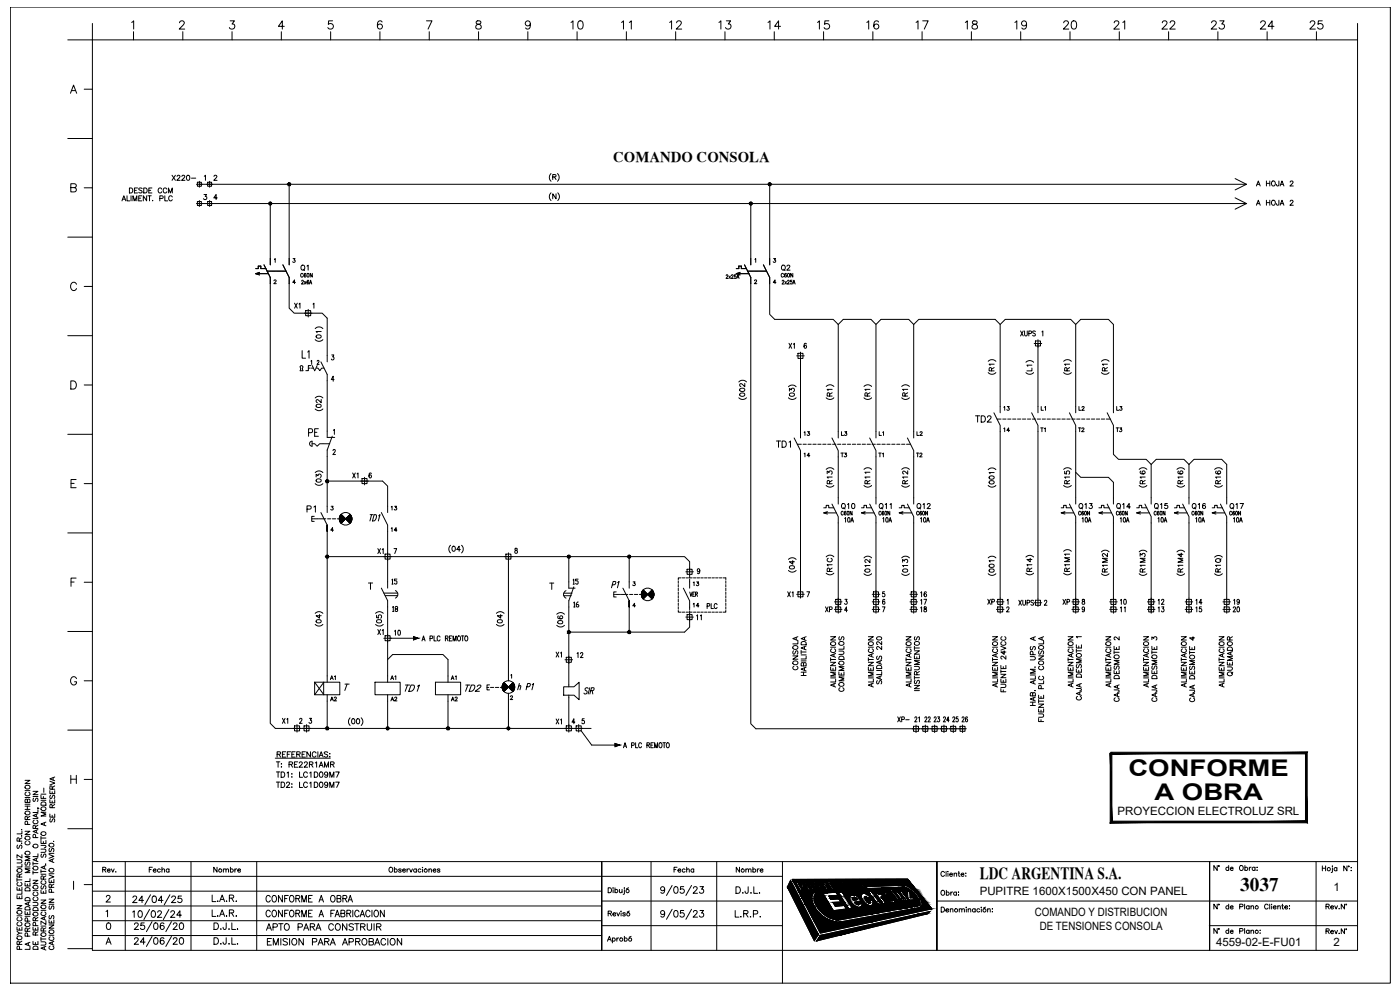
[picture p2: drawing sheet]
<svg xmlns="http://www.w3.org/2000/svg" width="420mm" height="297mm" viewBox="0 0 420 297" stroke-linecap="round" stroke-linejoin="round" font-family="sans-serif">
<defs><g id="words">
<g font-size="6.9">
<text x="338.6" y="232.8">CONFORME</text>
<text x="346.5" y="239.9">A OBRA</text>
</g>
<text font-size="5.8" x="372.2" y="267.4">3037</text>
<g font-size="5.7">
<text x="170.4" y="9.9">10</text>
<text x="185.6" y="9.9">11</text>
<text x="200" y="9.9">12</text>
<text x="214.8" y="9.9">13</text>
<text x="229.7" y="9.9">14</text>
<text x="244.5" y="9.9">15</text>
<text x="259.3" y="9.9">16</text>
<text x="274.1" y="9.9">17</text>
<text x="288.9" y="9.9">18</text>
<text x="303.7" y="9.9">19</text>
<text x="318.2" y="9.9">20</text>
<text x="333.4" y="9.9">21</text>
<text x="347.8" y="9.9">22</text>
<text x="362.7" y="9.9">23</text>
<text x="377.5" y="9.9">24</text>
<text x="392.3" y="9.9">25</text>
<text x="91.7" y="132.3">PE</text>
</g>
<text font-size="5.3" x="79" y="280.5">APTO PARA CONSTRUIR</text>
<text font-size="5.1" x="294" y="263.6">LDC ARGENTINA S.A.</text>
<g font-size="4.9">
<text x="89.6" y="82.5">Q1</text>
<text x="233.5" y="82.5">Q2</text>
<text x="87.5" y="93.8">X1</text>
<text x="93.8" y="108.7" transform="rotate(-90 93.8 108.7)">L1</text>
<text x="291.7" y="127.7">TD2</text>
<text x="232.1" y="135.5">TD1</text>
<text x="91.4" y="154.9">P1</text>
<text x="182.7" y="177.4">P1</text>
<text x="318.2" y="182.7">XP</text>
<text x="121.4" y="191.9" transform="rotate(-90 121.4 191.9)">10</text>
<text x="120.6" y="208.5">TD1</text>
<text x="139" y="208.5">TD2</text>
<text x="79.4" y="284.7">EMISION PARA APROBACION</text>
</g>
<g font-size="4.4">
<text x="184.1" y="48.5">COMANDO CONSOLA</text>
<text x="50.8" y="55.4">X220-</text>
<text x="376.1" y="62.8">A HOJA 2</text>
<text x="239.5" y="105.8" transform="rotate(-90 239.5 105.8)">X1</text>
<text x="300.2" y="130.9">14</text>
<text x="311.5" y="130.9">T1</text>
<text x="322.8" y="130.9">T2</text>
<text x="334.1" y="130.9">T3</text>
<text x="104.8" y="144.6">X1</text>
<text x="251.5" y="153.8">Q10</text>
<text x="262.8" y="153.8">Q11</text>
<text x="274.5" y="153.8">Q12</text>
<text x="322.8" y="153.8">Q13</text>
<text x="334.1" y="153.8">Q14</text>
<text x="345.7" y="153.8">Q15</text>
<text x="357" y="153.8">Q16</text>
<text x="368.3" y="153.8">Q17</text>
<text x="252.6" y="158">10A</text>
<text x="323.8" y="158">10A</text>
<text x="112.5" y="167.2">X1</text>
<text x="116.8" y="176.4">15</text>
<text x="171.1" y="176.4">15</text>
<text x="207.1" y="177.1">13</text>
<text x="120.6" y="184.9" transform="rotate(-90 120.6 184.9)">18</text>
<text x="175" y="183.4" transform="rotate(-90 175 183.4)">16</text>
<text x="211.3" y="183.8">PLC</text>
<text x="235.7" y="180.3">X1</text>
<text x="246.9" y="184.9">XP</text>
<text x="275.5" y="180.3">16</text>
<text x="275.5" y="182.4">17</text>
<text x="295.6" y="182.4">XP</text>
<text x="304.8" y="182.7">XUPS</text>
<text x="339" y="184.9" transform="rotate(-90 339 184.9)">11</text>
<text x="346.8" y="182.4">12</text>
<text x="358.1" y="182.4">14</text>
<text x="369.4" y="182.4">19</text>
<text x="112.5" y="191.6">X1</text>
<text x="211.7" y="187.3" transform="rotate(-90 211.7 187.3)">11</text>
<text x="166.2" y="198.3">X1</text>
<text x="172.2" y="198.6">12</text>
<text x="240.6" y="202.1" transform="rotate(-90 240.6 202.1)">CONSOLA</text>
<text x="371.1" y="203.9" transform="rotate(-90 371.1 203.9)">QUEMADOR</text>
<text x="254.4" y="208.8" transform="rotate(-90 254.4 208.8)">COMEMODULOS</text>
<text x="98.4" y="211.7">A2</text>
<text x="116.4" y="211.7">A2</text>
<text x="134.4" y="211.7">A2</text>
<text x="87.5" y="218.4" transform="rotate(-90 87.5 218.4)">X1</text>
<text x="166.2" y="218.4">X1</text>
<text x="268.5" y="217.7">XP-</text>
<text x="273.8" y="217.7">21</text>
<text x="276.6" y="217.7">22</text>
<text x="279.4" y="217.7">23</text>
<text x="285" y="217.7">25</text>
<text x="82.2" y="237.4">TD2: LC1D09M7</text>
<text x="17.6" y="248" transform="rotate(-90 17.6 248)">SE RESERVA</text>
<text x="43.7" y="262.8">Fecha</text>
<text x="63.1" y="262.8">Nombre</text>
<text x="201.4" y="262.8">Fecha</text>
<text x="220.1" y="262.8">Nombre</text>
</g>
<g font-size="4">
<text x="231.1" y="86.4">4</text>
<text x="300.2" y="124.2">13</text>
<text x="311.5" y="124.2">L1</text>
<text x="322.8" y="124.2">L2</text>
<text x="334.1" y="124.2">L3</text>
<text x="240.6" y="131.9">13</text>
<text x="251.5" y="131.9">L3</text>
<text x="262.8" y="131.9">L1</text>
<text x="274.5" y="131.9">L2</text>
<text x="240.6" y="138.3">14</text>
<text x="251.5" y="138.3">T3</text>
<text x="262.8" y="138.3">T1</text>
<text x="274.1" y="138.3">T2</text>
<text x="116.4" y="154.2">13</text>
<text x="116.4" y="160.5">14</text>
<text x="207.1" y="183.4">14</text>
<text x="98.4" y="205">A1</text>
<text x="116.4" y="205">A1</text>
<text x="134.4" y="205">A1</text>
</g>
<g font-size="3.4">
<text x="335.4" y="244.6">PROYECCION ELECTROLUZ SRL</text>
<text x="294" y="268.6">PUPITRE 1600X1500X450 CON PANEL</text>
<text x="400.2" y="267.4">1</text>
<text x="310.6" y="274.9">COMANDO Y DISTRIBUCION</text>
<text x="312" y="278.9">DE TENSIONES CONSOLA</text>
<text x="365" y="283.7">4559-02-E-FU01</text>
<text x="400.2" y="284">2</text>
</g>
</g></defs>
<!-- layer: ASHADE -->
<g fill="none" stroke="#000" stroke-width=".3">
<path d="M3.1 2.1h414.2v292.9h-414.2zM7.5 234.1h1.5l-1.5 1h1.5M7.5 239.3h1.5M7.5 237.2h1.5M7.7 235.7a.71 .71 0 0 1 1.1-.1 .71 .71 0 0 1 0 1.1 .71 .71 0 0 1-1.1-.1l-.2-.3zM7.9 237.7a.53 .53 0 0 0-.4 .6 .53 .53 0 0 0 .6 .5 .6 .6 0 0 0 .8-.2 .6 .6 0 0 0-.1-.8l-.2-.1M9.9 237.4h1.5l-1.5 1h1.5M9.9 239h1.5M10.1 239.5l-.2 .3 .2 .7 .4-.2 .3-.7h.5l.1 .5-.2 .4M12.3 238.6v1h1.5M12.3 238.3h1.5M5.1 257.9h1.1l.4 .5-.2 .5h-1.3"/>
<path d="M5.3 253.6l-.2 .3 .2 .7 .3-.1 .6-.9 .4 .3-.2 .7M5.8 252.4l-.1-.9-.5-.1-.1 1h1.5M6.4 253h.1M6.4 250.8h.1M6.4 248.9h.1M6.6 259.3v.8h-1.5M6.6 256.5v.9l-1.5-.9v.9M6.6 249.4v.8h-1.5M6.6 251.4l-.8 .5M7.5 249.4h1.5l-1.5 1h1.5M7.5 242.9h1.5M7.5 241.9h1.5"/>
<path d="M7.5 241.3h1.5M7.6 251.2a.7 .7 0 0 1 .9-.3 .7 .7 0 0 1 .3 1 .72 .72 0 0 1-.9 .1 .72 .72 0 0 1-.3-.8zM7.7 258.6l-.1 .9 .4 .1 .4-.9 .4-.1 .2 .4-.2 .6M7.7 255.5a.71 .71 0 0 1 1.1-.1 .71 .71 0 0 1 0 1.1 .71 .71 0 0 1-1.1-.1l-.2-.3zM7.7 243.5a.71 .71 0 0 1 1.1-.1 .71 .71 0 0 1 0 1 .71 .71 0 0 1-1.1-.1l-.2-.2zM7.9 252.4a.54 .54 0 0 0-.4 .7 .54 .54 0 0 0 .6 .4 .61 .61 0 0 0 .8-.2 .61 .61 0 0 0-.1-.8l-.2-.1M8.2 245.9l-.1-.8-.4-.1-.2 .9h1.5M8.2 240.1l.3-.3h.3l.2 .3v.7h-1.5l.2-1 .4 .1 .1 .9M8.2 241.9v1M8.3 247.4l-.1-.9h-.6l-.1 .9h1.5M9 257h-1.5l1.5 .6-1.5 .6h1.5M9 244.9l-.8 .5"/>
<path d="M9.9 258.6v1M9.9 259.1h1.5M9.9 245.6h1.5M10.3 246.1a.53 .53 0 0 0-.4 .6 .53 .53 0 0 0 .6 .4h.3a.54 .54 0 0 0 .6-.4 .54 .54 0 0 0-.4-.6M10.6 248.6l-.1-.9-.3-.1-.3 .3v.7h1.5M10.7 251.3l-.1-.8-.5-.1-.2 .9h1.5M10.9 244.3v.8M10.9 249.1v.7M10.9 257.6v.7M11.3 242.4l.4 .2M11.4 257.4l-1.5 .5 1.5 .6M11.4 256.2v.8h-1.5"/>
<path d="M11.4 248.9l-1.5 .6 1.5 .5M11.4 244.1l-1.5 .6 1.5 .6M11.4 242.9v.9h-1.5M11.4 247.6l-.8 .5M12.3 254.8h1.1l.4 .4-.2 .5h-1.3M12.3 253.6l1.4 .1v.5l-.4 .1M12.3 252.2v.9h1.5v-.9M12.3 251v1M12.3 251.4h1.5M12.3 240.1h1.5M12.4 240.9a.82 .82 0 0 1 1.4 .2v.5h-1.5zM12.5 256.3l-.2 .3 .2 .6 .4-.1 .3-.8 .5 .1 .1 .5-.2 .3"/>
<path d="M13 252.5v.6M13.3 259.9v.7M13.7 259.3h.1M13.8 259.7l-1.5 .6 1.5 .5M13.8 246.7l-1.5 .5 1.5 .6M13.8 243.7h-1.5l1.5 .6-1.5 .5h1.5M14.7 256.4l1.5 .5-1.5 .6M14.7 256h1.5M14.9 254.6l-.1 .8 .4 .1 .4-.9h.4l.2 .3-.2 .6M15.7 257.9v.7M16 252.4h.1M16.2 257.6l-1.5 .6 1.5 .6"/>
<path d="M5.1 278.2v.9h1.5v-.9M5.1 271.7h1.5l-1.5 1h1.5M5.1 268.7v.9h1.5v-.9M5.1 266.2v.9h1.5v-.9M5.1 279.4l.7 .6M5.1 274.8h1.5M5.1 264h1.5M5.1 263.5v1M5.2 273.4a.7 .7 0 0 1 .9-.2 .7 .7 0 0 1 .3 .9 .72 .72 0 0 1-.9 .1 .72 .72 0 0 1-.3-.8zM5.2 260.9a.7 .7 0 0 1 .9-.3 .7 .7 0 0 1 .3 1 .73 .73 0 0 1-.9 .1 .73 .73 0 0 1-.3-.8zM5.4 276.7a.55 .55 0 0 0-.3 .7 .55 .55 0 0 0 .6 .4h.3a.54 .54 0 0 0 .6-.4 .54 .54 0 0 0-.4-.7M5.4 275.3a.55 .55 0 0 0-.3 .6 .55 .55 0 0 0 .6 .4h.3a.54 .54 0 0 0 .6-.4 .54 .54 0 0 0-.4-.6"/>
<path d="M5.4 264.8a.55 .55 0 0 0-.3 .6 .55 .55 0 0 0 .6 .4h.3a.54 .54 0 0 0 .6-.4 .54 .54 0 0 0-.4-.6M5.8 263.2l-.1-.9-.3-.1-.3 .3v.7h1.5M5.8 266.5v.6M5.8 269.1v.5M5.8 278.5v.6M6.6 280h-.8l-.7 .6M6.6 267.4v.9h-1.5M6.6 262.2l-.8 .5M7.5 273.4v.9h1.5v-.9M7.5 264.9v.9h1.5v-.9M7.5 274.9h1.5M7.5 260.1h1.5"/>
<path d="M7.6 277.2a.7 .7 0 0 1 .9-.3 .7 .7 0 0 1 .3 1 .72 .72 0 0 1-.9 .1 .72 .72 0 0 1-.3-.8zM7.6 272.3a.84 .84 0 0 1 1.4 .2v.5h-1.5zM7.6 269.6a.82 .82 0 0 1 1.4 .2v.5h-1.5zM7.6 266.6a.81 .81 0 0 1 1-.2 .81 .81 0 0 1 .4 .9h-1.5zM8.2 279.4l-.1-.8-.4-.1-.2 .9h1.5M8.2 265.3v.5M8.2 273.8v.5M8.3 276.4l-.1-.8-.5-.1-.2 .9h1.5M8.5 270.8v.7M9 270.6l-1.5 .6 1.5 .5M9 263.6v.9h-1.5M9 260.7h-1.5l1.5 .5-1.5 .6h1.5"/>
<path d="M9 278.4l-.8 .5M9.9 278.2v.9h1.5v-.9M9.9 270.7h1.1l.4 .5-.2 .5h-1.3M9.9 264.1h1.5l-1.5 1h1.5M9.9 267.2h1.5M9.9 261.8h1.5M9.9 261.3v1M10 272.5a.82 .82 0 0 1 1.4 .2v.5h-1.5zM10.3 269.2a.54 .54 0 0 0-.4 .6 .54 .54 0 0 0 .6 .5h.3a.55 .55 0 0 0 .6-.5 .55 .55 0 0 0-.4-.6M10.3 267.7a.54 .54 0 0 0-.4 .6 .54 .54 0 0 0 .6 .5h.3a.55 .55 0 0 0 .6-.5 .55 .55 0 0 0-.4-.6M10.6 276.3l-.1-.9-.3-.1-.3 .3v.7h1.5M10.6 278.5v.6"/>
<path d="M10.7 277.7l-.1-.8-.5-.1-.2 .9h1.5M11.4 279.6l-.8 .5M11.4 275.3l-.8 .5M12.3 270.1h1.5l-1.5 .9h1.5M12.3 267.1v.9h1.5v-.9M12.3 261v.9M12.3 277.9h1.5M12.3 273.1h1.5M12.3 262.3h1.5M12.3 261.5h1.5M12.5 265.8l-.2 .3 .2 .6 .4-.1 .3-.8h.4l.2 .3-.2 .6M12.7 273.6a.54 .54 0 0 0-.4 .7 .54 .54 0 0 0 .6 .4h.3a.55 .55 0 0 0 .6-.4 .55 .55 0 0 0-.4-.7"/>
<path d="M12.7 264.3a.54 .54 0 0 0-.4 .6 .54 .54 0 0 0 .6 .4h.3a.55 .55 0 0 0 .6-.4 .55 .55 0 0 0-.4-.6M13 279.3l-.1-.8-.5-.1-.1 .9h1.5M13 263.8l-.1-.9-.3-.1-.3 .4v.6h1.5M13 267.4v.6M13.3 275.2v.7M13.8 276.4v1l-1.5-1v1M13.8 275l-1.5 .6 1.5 .5M13.8 278.4l-.8 .5M13.8 262.8l-.8 .5M14.7 277.5h1.5l-1.5 1h1.5M14.7 276v1h1.5v-1M14.7 269.8h1.5l-1.5 .9h1.5"/>
<path d="M14.7 263.8v1h1.5v-1M14.7 262.5l1.5 .6-1.5 .5M14.7 271.3h1.5M14.7 262.2h1.5M14.9 274.7l-.2 .3 .1 .6h.4l.4-.8 .4-.1 .2 .3-.2 .7M14.9 271.8l-.2 .4 .2 .6 .4-.1 .5-.9 .4 .4-.2 .6M15.4 266.2l-.1-.8-.5-.1-.1 .9h1.5M15.4 264.2v.6M15.4 276.4v.6M15.5 267.7l-.1-.8-.6-.1-.1 .9h1.5M16.2 265.3l-.8 .5M5.2 281.1a.7 .7 0 0 1 .9-.3 .7 .7 0 0 1 .3 1 .73 .73 0 0 1-.9 .1 .73 .73 0 0 1-.3-.8z"/>
<path d="M5.8 283.4l-.1-.9-.3-.1-.3 .3v.7h1.5M5.9 284.8l-.1-.8-.6-.1-.1 .9h1.5M6.6 282.4l-.8 .5M8.3 280.9l-.1-.8-.5-.1-.2 .9h1.5M8.5 282.9v.7M9 284v.8h-1.5M9 282.7l-1.5 .6 1.5 .6M9.9 282.5v.9h1.5v-.9M10.1 284h1.1l.2 .8h-1.5zM10.6 280.6l-.1-.9-.3-.1-.3 .3v.7h1.5M10.6 282.8v.6M12.3 282.6h1.1l.4 .4-.2 .5-1.3 .1"/>
<path d="M12.3 281.7h1.5M12.3 281.2v1M13.3 284.1v.7M13.8 283.9l-1.5 .6 1.5 .6M14.7 280.6h1.5M15 283.9a.55 .55 0 0 0-.3 .6 .55 .55 0 0 0 .6 .4h.3a.55 .55 0 0 0 .6-.4 .55 .55 0 0 0-.4-.6M15 281.1a.55 .55 0 0 0-.3 .6 .55 .55 0 0 0 .6 .5h.3a.55 .55 0 0 0 .6-.5 .55 .55 0 0 0-.4-.6M15.7 282.7v.7M16.2 282.5l-1.5 .5 1.5 .6M27.7 285.1v-273.1h379.7v273.1M234.8 285.1v9.9"/>
<circle cx="10.6" cy="253.8" r=".69"/>
<circle cx="13" cy="242.7" r=".69"/>
<circle cx="13" cy="250.1" r=".69"/>
<circle cx="15.4" cy="253.6" r=".68"/>
<circle cx="10.6" cy="266.2" r=".68"/>
<circle cx="10.6" cy="274.3" r=".69"/>
<circle cx="10.6" cy="260.5" r=".69"/>
<circle cx="13" cy="272.1" r=".69"/>
<circle cx="15.4" cy="279.6" r=".68"/>
<circle cx="15.4" cy="261.1" r=".68"/>
<circle cx="13" cy="280.4" r=".68"/>
</g>
<!-- layer: Texto-rotulo -->
<g fill="none" stroke="#000" stroke-width=".3">
<path d="M20.3 12h7.4M39.5 6.7l.6-.4v2.4M40.1 9.5v2.5M53.9 6.8l.5-.5 .8 .2a.74 .74 0 0 1-.3 1l-1.1 1.2h1.6M54.9 9.5v2.5M69.1 6.3h1.3l-.8 .9a.82 .82 0 0 1 .7 1.3 .82 .82 0 0 1-1.5-.2M69.6 9.5v2.5M84.4 9.5v2.5M85.3 7.9h-1.7l1.1-1.6v2.4M99.2 9.5v2.5M99.8 6.3h-1.2l-.1 1a.87 .87 0 0 1 1.3 0 .87 .87 0 0 1-.1 1.3 .87 .87 0 0 1-1.3-.3M114 9.5v2.5"/>
<path d="M114.7 6.6a.69 .69 0 0 0-1.1-.2 1.41 1.41 0 0 0 .5 2.3 .76 .76 0 0 0 .7-.8 .76 .76 0 0 0-.8-.7 .76 .76 0 0 0-.7 .7M128 6.3h1.6l-1.1 2.4M128.8 9.5v2.5M143 6.4a.49 .49 0 0 0 .3 .8 .87 .87 0 0 1 .9 .4 .87 .87 0 0 1 0 1l-.8 .1-.5-.2a.91 .91 0 0 1 .1-1 .91 .91 0 0 1 1-.3 .49 .49 0 0 0 .2-.8zM143.6 9.5v2.5M158.4 9.5v2.5M159.2 7.1a.77 .77 0 0 1-1.1 .7 .77 .77 0 0 1-.3-1.2 .77 .77 0 0 1 1.2 0 1.3 1.3 0 0 1-.8 2.1l-.4-.3M173.2 9.5v2.5M188 9.5v2.5M202.8 9.5v2.5M217.6 9.5v2.5M232.4 9.5v2.5"/>
<path d="M247.2 9.5v2.5M262 9.5v2.5M276.7 9.5v2.5M291.5 9.5v2.5M306.3 9.5v2.5M321.1 9.5v2.5M335.9 9.5v2.5M350.7 9.5v2.5M365.5 9.5v2.5M380.3 9.5v2.5M395.1 9.5v2.5M407.4 7v5"/>
<path d="M21.1 28l1-2.5 .9 2.5M21.5 27.2h1.2M25.3 26.8h2.4M20.3 41.6h7.4M21.3 56.3l1.4-.1 .2-.4-.1-.4-.5-.3h-1v2.5h1a.65 .65 0 0 0 .6-.7 .65 .65 0 0 0-.6-.6M25.3 56.4h2.4M20.3 71.1h7.4M23 85.3a.92 .92 0 0 0-1.1-.6 .92 .92 0 0 0-.7 .9 1.02 1.02 0 0 0 .3 1.3 1.02 1.02 0 0 0 1.3-.1l.2-.2M25.3 85.9h2.4M20.3 100.7h7.4M21.3 114.3h.8a1.31 1.31 0 0 1 .8 1.2 1.31 1.31 0 0 1-.8 1.2h-.8zM25.3 115.5h2.4"/>
<path d="M20.3 130.3h7.4M20.3 159.9h7.4M21.3 145h.9M22.8 143.9h-1.5v2.4h1.5M25.3 145.1h2.4M21.3 174.6h.9M22.8 173.4h-1.5v2.5M25.3 174.7h2.4M20.3 189.5h7.4M20.3 219.1h7.4M23 203.6a.91 .91 0 0 0-1.1-.6 .91 .91 0 0 0-.7 1v.6a.89 .89 0 0 0 .9 .9 .89 .89 0 0 0 .9-.9h-.6M25.3 204.3h2.4"/>
<path d="M21.3 232.6v2.5M21.3 233.8h1.6M22.9 232.6v2.5M25.3 233.9h2.4M20.3 248.7h7.4M22.1 264.4v2.5M25.3 265.4h2.4M20.3 284.6h7.4"/>
</g>
<!-- layer: TEXTOS -->
<g fill="none" stroke="#000" stroke-width=".3">
<path d="M27.7 7v5M36.8 59.8h.7M38.1 58.7v1.6h.9M38.8 56.4h.5a.8 .8 0 0 1 .6 .7 .8 .8 0 0 1-.6 .8h-.5zM39.3 58.7v1.6M40.3 57.1h.6M41.3 56.4h-1v1.5h1M41.6 59.5h.6M42.6 58.7h-1v1.6h1M42.7 56.6l-.4-.2-.7 .2 .2 .4 .9 .5-.4 .4-.7-.2M43.1 56.4h.5a.8 .8 0 0 1 .6 .7 .8 .8 0 0 1-.6 .8h-.5zM44 58.7v1.6l-1-1.6v1.6"/>
<path d="M44.4 58.7h1M44.7 57.1h.5M44.9 58.7v1.6M45.6 56.4h-.9v1.5h.9M48 59.5h.8l.1-.6-.9-.2v1.6M48.5 56.8a.56 .56 0 0 0-.6-.4 .56 .56 0 0 0-.4 .6v.3a.56 .56 0 0 0 .4 .6 .56 .56 0 0 0 .6-.4M49.5 58.7v1.6h.8M50.1 56.8a.56 .56 0 0 0-.7-.4 .56 .56 0 0 0-.4 .6v.3a.56 .56 0 0 0 .4 .6 .56 .56 0 0 0 .7-.4M50.5 57.9v-1.5l.6 1.5 .6-1.5v1.5M51.7 59.1a.56 .56 0 0 0-.6-.4 .56 .56 0 0 0-.5 .6v.4a.56 .56 0 0 0 .5 .6 .56 .56 0 0 0 .6-.4M61.2 58.4h.8l-.4 .5a.5 .5 0 0 1 .4 .8 .5 .5 0 0 1-.9-.1M61.3 52.9l.4-.3v1.5"/>
<path d="M64.2 52.9l.3-.3h.3l.3 .4-.9 1.1h1M65.2 59.4h-1l.7-1v1.5M165.4 52.1a1.55 1.55 0 0 0 0 2.3M165.4 57.9a1.55 1.55 0 0 0 0 2.3M165.9 53.1l.8-.1 .1-.5-.9-.1v1.5M166.4 53.1l.5 .8M166.9 58.2v1.5l-1-1.5v1.5M167.3 52.1a1.55 1.55 0 0 1 0 2.3M167.4 57.9a1.55 1.55 0 0 1 0 2.3M377.1 55.8l.5-1.5 .6 1.5M377.3 55.3h.7M380.1 54.3v1.5"/>
<path d="M380.1 55h1M381.1 54.3v1.5M381.7 54.5l.2-.1a.69 .69 0 0 1 .9 .7 .69 .69 0 0 1-1.1 .5zM383.8 54.3v1.4h-.6l-.1-.4M384.2 55.8l.5-1.5 .6 1.5M384.4 55.3h.7M387.2 54.7l.3-.4 .6 .3-1 1.2h1M36.6 60.3l.6-1.6 .6 1.6M39.9 60.3v-1.6l.6 1.6 .6-1.6v1.6M45.8 60.1h.1M90.5 84.4l.1-.2a.27 .27 0 0 1 .4-.1 .27 .27 0 0 1 0 .4l-.5 .7h.6M91.4 84.5l.4 .7"/>
<path d="M91.8 84.5l-.4 .7M92.6 84.3l-.1-.2a.56 .56 0 0 0-.4 .6 .56 .56 0 0 0 .5 .5 .31 .31 0 0 0 .1-.5 .31 .31 0 0 0-.5 0l-.1 .1M92.9 85.2l.3-1.1 .4 1.1M93 84.8h.4M217.9 82.7l.2-.3 .3 .2-.5 1h.6M218.7 82.8l.5 .8M219.2 82.8l-.5 .8M219.5 82.7l.2-.3 .3 .2-.5 1h.6M220.9 82.4h-.5v.5a.33 .33 0 0 1 .5 0 .33 .33 0 0 1-.1 .5 .33 .33 0 0 1-.5-.1M221.1 83.6l.4-1.2 .3 1.2M221.3 83.2h.4M235.6 84.5l.4 .7"/>
<path d="M236 84.5l-.4 .7M236.3 84.4l.1-.2a.26 .26 0 0 1 .4-.1 .26 .26 0 0 1 0 .4l-.5 .7h.6M237.7 84.1h-.5v.5a.34 .34 0 0 1 .5 0 .34 .34 0 0 1-.1 .5 .34 .34 0 0 1-.4-.1M237.9 85.2l.4-1.1 .3 1.1M238.1 84.8h.4M203.6 174.3v.7M203.6 175.4v.7M203.6 176.5v.7M203.6 177.6v.8M203.6 178.7v.8M203.6 179.8v.8M204.4 173.4h-.8v.5"/>
<path d="M204.8 173.4h.7M207 177.6l.3 1.3 .4-1.3M208.5 177.6h-.6v1.3M208.7 178.3l.5-.1v-.5l-.5-.1v1.3M209 178.3l.3 .6M212.5 173.4h.8M213.7 173.4h.7M214.8 173.4h.7M215.9 173.4h.7M217 173.4h.8v.5M217.8 174.3v.7M217.8 175.4v.7"/>
<path d="M217.8 176.5v.7M217.8 177.6v.8M217.8 178.7v.8M126.6 192.3l.5-1.5 .5 1.5M126.8 191.8h.6M129.1 191.6l.7-.1v-.6l-.7-.1v1.5M130.3 190.8v1.5h.7M132.1 191.2a.45 .45 0 0 0-.6-.4 .45 .45 0 0 0-.3 .6v.3a.45 .45 0 0 0 .3 .6 .45 .45 0 0 0 .6-.4M133.7 191.5h.7v-.6l-.7-.1v1.5M134.1 191.5l.4 .8M134.9 191.5h.4M135.6 190.8h-.7v1.5h.7"/>
<path d="M136 192.3v-1.5l.4 1.5 .5-1.5v1.5M137.5 190.9l.1-.1a.72 .72 0 0 1 .6 .8 .72 .72 0 0 1-.7 .6l-.2-.5zM138.5 190.8h.8M138.9 190.8v1.5M139.7 190.9l.1-.1a.72 .72 0 0 1 .6 .8 .72 .72 0 0 1-.7 .6l-.2-.5zM203.6 183.2v.5h.8M203.6 180.9v.8M203.6 182v.8M204.8 183.7h.7M249.3 198.7h1.5l-1.5 1h1.5M249.3 191h1.5l-1.5 1h1.5M249.3 197.9h1.5"/>
<path d="M249.3 194.2h1.5M249.3 197.4v1M249.3 192.8a.71 .71 0 0 1 1-.2 .71 .71 0 0 1 .3 1 .74 .74 0 0 1-.9 .1 .74 .74 0 0 1-.4-.9zM249.6 194.7a.56 .56 0 0 0-.3 .6 .56 .56 0 0 0 .6 .5h.3a.56 .56 0 0 0 .6-.5 .56 .56 0 0 0-.4-.6M250.8 196.1l-1.5 .5 1.5 .6M260.6 198.7h1.5l-1.5 1h1.5M260.6 191h1.5l-1.5 1h1.5M260.6 197.9h1.5M260.6 194.2h1.5M260.6 197.4v1M260.8 192.7a.72 .72 0 0 1 1.1-.1 .72 .72 0 0 1 0 1.1 .72 .72 0 0 1-1.1-.1l-.2-.3zM261 194.7a.56 .56 0 0 0-.4 .6 .56 .56 0 0 0 .6 .5h.3a.56 .56 0 0 0 .6-.5 .56 .56 0 0 0-.4-.6"/>
<path d="M261.6 196.3v.7M262.1 196.1l-1.5 .5 1.5 .6M263.2 199.9a.84 .84 0 0 1 1.4 .2v.5h-1.5zM263.2 191.2a.74 .74 0 0 1 .9-.2 .74 .74 0 0 1 .4 .8 .74 .74 0 0 1-.9 .3 .74 .74 0 0 1-.4-.9zM263.3 196.9l-.2 .3 .2 .7 .4-.2 .5-.8 .4 .3-.2 .7M264.1 198.4v.7M264.6 198.1l-1.5 .6 1.5 .6M264.6 193.9v1l-1.1-.9-.4 .3 .1 .4 .2 .1M264.6 192.5v1l-1.1-1-.4 .3 .1 .5 .2 .1M271.9 198.7h1.5l-1.5 1h1.5M271.9 191h1.5l-1.5 1h1.5M271.9 197.9h1.5"/>
<path d="M271.9 194.2h1.5M271.9 197.4v1M272 192.8a.71 .71 0 0 1 1-.2 .71 .71 0 0 1 .2 1 .74 .74 0 0 1-.9 .1 .74 .74 0 0 1-.3-.9zM272.3 194.7a.56 .56 0 0 0-.4 .6 .56 .56 0 0 0 .6 .5h.4a.56 .56 0 0 0 .5-.5 .56 .56 0 0 0-.3-.6M272.9 196.3v.7M273.4 196.1l-1.5 .5 1.5 .6M274.4 199.9h1.1l.4 .5v.4l-.4 .2h-1.1M274.4 196.7v.9h1.5v-.9M274.4 195.3h1.5l-1.5 1h1.5M274.4 193.9v1M274.4 194.4h1.5M274.5 192.8a.71 .71 0 0 1 1-.3 .71 .71 0 0 1 .2 1 .74 .74 0 0 1-.9 .1 .74 .74 0 0 1-.3-.8z"/>
<path d="M274.6 191l-.1 .9 .4 .1 .5-.9 .3-.1 .2 .4-.2 .6M275.1 197.1v.5M275.9 198.2h-1.5l1.5 .6-1.5 .6h1.5M297.9 198.7h1.5l-1.5 1h1.5M297.9 191h1.5l-1.5 1h1.5M297.9 197.9h1.5M297.9 197.4v1M297.9 194.2h1.5M297.9 192.8a.71 .71 0 0 1 1-.2 .71 .71 0 0 1 .3 1 .74 .74 0 0 1-.9 .1 .74 .74 0 0 1-.4-.9zM298.2 194.7a.56 .56 0 0 0-.3 .6 .56 .56 0 0 0 .6 .5h.3a.56 .56 0 0 0 .6-.5 .56 .56 0 0 0-.4-.6M298.9 196.3v.7M299.4 196.1l-1.5 .5 1.5 .6"/>
<path d="M300.4 199.7v.9h1.5v-.9M300.4 193.9l1.5 .6-1.5 .6M300.7 192.5a.56 .56 0 0 0-.3 .7 .56 .56 0 0 0 .5 .4h.4a.56 .56 0 0 0 .6-.4 .56 .56 0 0 0-.4-.7M300.7 191a.56 .56 0 0 0-.3 .7 .56 .56 0 0 0 .5 .4h.4a.56 .56 0 0 0 .6-.4 .56 .56 0 0 0-.4-.7M301.4 195.3v1l-1-.7h1.5M301.9 196.8v1l-1.2-.9-.3 .5 .3 .3M309.2 197h1.1l.4 .4-.2 .5-1.3 .1M309.4 194l-.2 .3 .2 .7 .4-.2 .5-.8 .4 .3-.2 .7M310 196.4l-.1-.8-.5-.1-.2 .9h1.5M310.2 191.2v.8M310.7 191l-1.5 .6 1.5 .6M311.7 196.8h1.5l-1.5 1h1.5"/>
<path d="M311.8 198.6a.71 .71 0 0 1 1-.3 .71 .71 0 0 1 .2 1 .74 .74 0 0 1-.9 .1 .74 .74 0 0 1-.3-.8zM311.9 195.3l-.2 .3 .2 .7 .4-.2 .5-.8 .4 .3-.2 .7M311.9 193.8a.72 .72 0 0 1 1.1-.1 .72 .72 0 0 1 0 1.1 .72 .72 0 0 1-1.1-.1l-.2-.3zM312.1 199.9a.56 .56 0 0 0-.4 .6 .56 .56 0 0 0 .6 .5h.3a.56 .56 0 0 0 .6-.5 .56 .56 0 0 0-.4-.6M312.7 191.2v.8M313.2 192.3v.9h-1.5M313.2 191l-1.5 .6 1.5 .6M320.5 198.7h1.6l-1.6 1h1.6M320.5 191h1.6l-1.6 1h1.6M320.5 197.9h1.6M320.5 194.2h1.6M320.5 197.4v1"/>
<path d="M320.6 192.8a.71 .71 0 0 1 1-.2 .71 .71 0 0 1 .2 1 .74 .74 0 0 1-.8 .1 .74 .74 0 0 1-.4-.9zM320.9 194.7a.56 .56 0 0 0-.4 .6 .56 .56 0 0 0 .6 .5h.4a.56 .56 0 0 0 .6-.5 .56 .56 0 0 0-.4-.6M321.5 196.3v.7M322.1 196.1l-1.6 .5 1.6 .6M323 193.5v.9h1.5v-.9M323 195.3h1.5M323 194.8v1M323.2 199.4l-.2 .3 .2 .7 .4-.2 .5-.8 .4 .3-.2 .7M323.2 196.2a.74 .74 0 0 1 .9-.1 .74 .74 0 0 1 .4 .8 .71 .71 0 0 1-1 .3 .71 .71 0 0 1-.3-1zM323.7 193.8v.6M324.5 197.7h-1.5l1.5 .6-1.5 .6h1.5M324.5 191h-1.5l.3 .4"/>
<path d="M331.9 198.7h1.5l-1.5 1h1.5M331.9 191h1.5l-1.5 1h1.5M331.9 197.9h1.5M331.9 194.2h1.5M331.9 197.4v1M331.9 192.8a.71 .71 0 0 1 1-.2 .71 .71 0 0 1 .3 1 .74 .74 0 0 1-.9 .1 .74 .74 0 0 1-.4-.9zM332.2 194.7a.56 .56 0 0 0-.3 .6 .56 .56 0 0 0 .5 .5h.4a.56 .56 0 0 0 .6-.5 .56 .56 0 0 0-.4-.6M332.9 196.3v.7M333.4 196.1l-1.5 .5 1.5 .6M334.3 193.9v.9h1.6v-.9M334.3 195.7h1.6M334.3 195.2v1"/>
<path d="M334.4 196.8a.71 .71 0 0 1 1-.3 .71 .71 0 0 1 .3 1 .74 .74 0 0 1-.9 .1 .74 .74 0 0 1-.4-.8zM334.6 199.8l-.3 .4 .3 .6 .3-.1 .5-.9 .5 .4-.2 .6M335.1 194.3v.5M335.9 198.1h-1.6l1.6 .6-1.6 .6h1.6M335.9 191v1l-1.1-.9-.5 .3 .1 .4 .3 .2M343.2 198.7h1.5l-1.5 1h1.5M343.2 191h1.5l-1.5 1h1.5M343.2 197.9h1.5M343.2 194.2h1.5M343.2 197.4v1M343.4 192.7a.72 .72 0 0 1 1.1-.1 .72 .72 0 0 1 0 1.1 .72 .72 0 0 1-1.1-.1l-.2-.3zM343.6 194.7a.56 .56 0 0 0-.4 .6 .56 .56 0 0 0 .6 .5h.3a.56 .56 0 0 0 .6-.5 .56 .56 0 0 0-.4-.6"/>
<path d="M344.2 196.3v.7M344.7 196.1l-1.5 .5 1.5 .6M345.7 193.9v.9h1.5v-.9M345.7 191.9v-.8l.6 .4a.5 .5 0 0 1 .8-.4 .5 .5 0 0 1-.2 .9M345.7 195.7h1.5M345.7 195.2v1M345.8 196.8a.71 .71 0 0 1 1-.3 .71 .71 0 0 1 .2 1 .74 .74 0 0 1-.9 .1 .74 .74 0 0 1-.3-.8zM345.9 199.8l-.2 .4 .2 .6h.3l.6-1 .4 .4-.2 .6M346.4 194.3v.5M347.2 198.1h-1.5l1.5 .6-1.5 .6h1.5M354.5 198.7h1.5l-1.5 1h1.5M354.5 191h1.5l-1.5 1h1.5"/>
<path d="M354.5 197.9h1.5M354.5 194.2h1.5M354.5 197.4v1M354.6 192.8a.7 .7 0 0 1 1-.2 .7 .7 0 0 1 .2 1 .73 .73 0 0 1-.9 .1 .73 .73 0 0 1-.3-.9zM354.9 194.7a.56 .56 0 0 0-.4 .6 .56 .56 0 0 0 .6 .5h.4a.56 .56 0 0 0 .5-.5 .56 .56 0 0 0-.3-.6M355.5 196.3v.7M356 196.1l-1.5 .5 1.5 .6M357 194v.9h1.5v-.9M357 195.8h1.5M357 195.3v1M357.1 196.9a.71 .71 0 0 1 1-.3 .71 .71 0 0 1 .2 1 .74 .74 0 0 1-.9 .1 .74 .74 0 0 1-.3-.8zM357.2 199.9l-.1 .9h.4l.4-.9h.4l.2 .3-.2 .7"/>
<path d="M357.7 194.3v.6M358 191v1.1l-1-.7h1.5M358.5 198.2h-1.5l1.5 .6-1.5 .6h1.5M365.9 198.7h1.5l-1.5 1h1.5M365.9 191h1.5l-1.5 1h1.5M365.9 197.9h1.5M365.9 194.2h1.5M365.9 197.4v1M365.9 192.8a.71 .71 0 0 1 1-.2 .71 .71 0 0 1 .3 1 .74 .74 0 0 1-.9 .1 .74 .74 0 0 1-.4-.9zM366.2 194.7a.56 .56 0 0 0-.3 .6 .56 .56 0 0 0 .5 .5h.4a.56 .56 0 0 0 .6-.5 .56 .56 0 0 0-.4-.6M367.4 196.1l-1.5 .5 1.5 .6M249.3 200.2v.9h1.5"/>
<path d="M249.3 203.4h1.5M250.8 205l-1.5 .6 1.5 .5M250.8 203.8v.8h-1.5M250.8 201.7h-1.5l1.5 .6-1.5 .5h1.5M260.6 200.2v.9h1.5v-.9M260.6 203.4h1.5M261.3 200.5v.6M261.6 205.2v.7M262.1 205l-1.5 .6 1.5 .5M262.1 203.8v.8h-1.5M262.1 201.7h-1.5l1.5 .6-1.5 .5h1.5M263.1 201.2h1.5"/>
<path d="M263.3 204.2l-.2 .4 .1 .5h.4l.3-.7 .5-.2 .2 .4-.2 .6M264.1 203v.7M264.6 202.8l-1.5 .5 1.5 .6M264.6 201.5v.9h-1.5M271.9 200.2v.9h1.5v-.9M271.9 203.4h1.5M272.6 200.5v.6M272.9 205.2v.7M273.4 205l-1.5 .6 1.5 .5M273.4 203.8v.8h-1.5M273.4 201.7h-1.5l1.5 .6-1.5 .5h1.5M274.4 205.6h1.5l-1.5 1h1.5"/>
<path d="M274.4 207.2h1.5M274.4 203.3h1.5M274.4 202.8v1M274.6 204.1l-.2 .4 .2 .6h.3l.6-1 .4 .4-.2 .6M275.1 202.5v-.9l-.5-.1-.2 1h1.5M275.9 201.5l-.8 .5M297.9 200.2v.9h1.5v-.9M297.9 203.4h1.5M298.6 200.5v.6M298.9 205.2v.7M299.4 205l-1.5 .6 1.5 .5M299.4 203.8v.8h-1.5"/>
<path d="M299.4 201.7h-1.5l1.5 .6-1.5 .5h1.5M300.4 206.6v1h1.5M300.4 205.3h1.1l.4 .4-.2 .5-1.3 .1M300.4 203.8v.9h1.5v-.9M300.4 202.3h1.5l-1.5 1h1.5M300.4 201.5h1.5M300.4 201v1M301.1 200v.6M301.1 204.1v.6M301.1 207v.6M309.2 211.7h1.5M309.2 210.7h1.5"/>
<path d="M309.2 202.5h1.5M309.9 208.2l.3-.4 .4 .1 .1 .3v.6h-1.5l.2-.9h.5v.9M309.9 210.7v1M310.2 204.3v.7M310.2 209.4v.7M310.6 207.2h.1M310.6 200.2h.1M310.7 209.2l-1.5 .5 1.5 .6M310.7 204.1l-1.5 .6 1.5 .6M310.7 202.9v.9h-1.5M310.7 200.8h-1.5l1.5 .6-1.5 .6h1.5M311.7 215.6v.9h1.5"/>
<path d="M311.7 214.2h1.1l.4 .4-.1 .4-.3 .2h-1.1M311.7 212.7v.9h1.5v-.9M311.7 211.3h1.5l-1.5 .9h1.5M311.7 208.6v.9h1.5v-.9M311.7 210.4h1.5M311.7 209.9v1M312.1 202.9a.56 .56 0 0 0-.4 .6 .56 .56 0 0 0 .6 .5h.3a.56 .56 0 0 0 .6-.5 .56 .56 0 0 0-.4-.6M312.4 208.9v.6M312.4 213v.6M312.4 215.9v.6M312.5 206.6l-.1-.8h-.6l-.1 .8h1.5M313.2 204.3v.8h-1.5"/>
<path d="M320.5 200.2v.9h1.6v-.9M320.5 203.4h1.6M321.3 200.5v.6M321.5 205.2v.7M322.1 205l-1.6 .6 1.6 .5M322.1 203.8v.8h-1.6M322.1 201.7h-1.6l1.6 .6-1.6 .5h1.6M323 206.6h1.4l.1 .4-.5 .3M323 200.8v.9h1.5v-.9M323.2 202.3h1.1l.2 .9h-1.5zM323.4 208.9a.56 .56 0 0 0-.4 .7 .56 .56 0 0 0 .6 .4h.4a.56 .56 0 0 0 .6-.4 .56 .56 0 0 0-.4-.7M323.7 201.1v.6"/>
<path d="M324 205.3v.7M324 207.7v.7M324.5 207.5l-1.5 .6 1.5 .5M324.5 205.1l-1.5 .5 1.5 .6M331.9 200.2v.9h1.5v-.9M331.9 203.4h1.5M332.6 200.5v.6M332.9 205.2v.7M333.4 205l-1.5 .6 1.5 .5M333.4 203.8v.8h-1.5M333.4 201.7h-1.5l1.5 .6-1.5 .5h1.5M334.3 207l1.4 .1 .2 .3-.5 .3"/>
<path d="M334.3 201.2v.9h1.6v-.9M334.4 202.9a.84 .84 0 0 1 1.5 .2v.5h-1.6zM334.7 209.4a.56 .56 0 0 0-.4 .6 .56 .56 0 0 0 .6 .4h.4a.56 .56 0 0 0 .6-.4 .56 .56 0 0 0-.4-.6M335.1 201.5v.6M335.4 205.7v.7M335.4 208.2v.7M335.9 207.9l-1.6 .6 1.6 .6M335.9 205.5l-1.6 .6 1.6 .5M343.2 200.2v.9h1.5v-.9M343.2 203.4h1.5M343.9 200.5v.6M344.2 205.2v.7"/>
<path d="M344.7 205l-1.5 .6 1.5 .5M344.7 203.8v.8h-1.5M344.7 201.7h-1.5l1.5 .6-1.5 .5h1.5M345.7 207l1.3 .1 .1 .5-.4 .1M345.7 201.2v.9h1.5v-.9M345.8 202.9a.84 .84 0 0 1 1.4 .2v.5h-1.5zM346.1 209.4a.56 .56 0 0 0-.4 .6 .56 .56 0 0 0 .6 .4h.3a.56 .56 0 0 0 .6-.4 .56 .56 0 0 0-.4-.6M346.4 201.5v.6M346.7 205.7v.7M346.7 208.2v.7M347.2 207.9l-1.5 .6 1.5 .6M347.2 205.5l-1.5 .6 1.5 .5"/>
<path d="M354.5 200.2v.9h1.5v-.9M354.5 203.4h1.5M355.2 200.5v.6M355.5 205.2v.7M356 205l-1.5 .6 1.5 .5M356 203.8v.8h-1.5M356 201.7h-1.5l1.5 .6-1.5 .5h1.5M357 207.1h1.4l.1 .6-.5 .1M357 201.2v1h1.5v-1M357.1 203a.84 .84 0 0 1 1.4 .2v.5h-1.5zM357.4 209.5a.56 .56 0 0 0-.4 .6 .56 .56 0 0 0 .6 .4h.3a.56 .56 0 0 0 .6-.4 .56 .56 0 0 0-.3-.6M357.7 201.6v.6"/>
<path d="M358 205.8v.7M358 208.2v.7M358.5 208l-1.5 .6 1.5 .6M358.5 205.6l-1.5 .5 1.5 .6M365.9 200.2v.9h1.5M365.9 203.4h1.5M366.9 205.2v.7M367.4 205l-1.5 .6 1.5 .5M367.4 203.8v.8h-1.5M367.4 201.7h-1.5l1.5 .6-1.5 .5h1.5M187.1 224.4l.5-1.6 .4 1.6M187.3 223.9h.6"/>
<path d="M189.5 223.6l.8-.1-.1-.6-.7-.1v1.6M190.8 222.8v1.6h.6M192.5 223.2a.45 .45 0 0 0-.5-.3 .45 .45 0 0 0-.3 .5v.4a.45 .45 0 0 0 .3 .5 .45 .45 0 0 0 .5-.3M194.1 223.6l.7-.1v-.6l-.7-.1v1.6M194.5 223.6l.4 .8M195.3 223.6h.5M196.1 222.8h-.8v1.6h.8M196.4 224.4v-1.6l.5 1.6 .5-1.6v1.6M198 222.9l.1-.1a.72 .72 0 0 1 .6 .8 .72 .72 0 0 1-.7 .7l-.2-.5zM198.9 222.8h.8M199.3 222.8v1.6M200.2 222.9l.1-.1a.72 .72 0 0 1 .6 .8 .72 .72 0 0 1-.7 .7l-.2-.5z"/>
<path d="M365.3 259.7v1.5l-1-1.5v1.5M368.7 259.7v1.5M372.3 259.8a.67 .67 0 0 1 .8 .7 .67 .67 0 0 1-1 .5l-.1-.7zM373.6 259.7v1.5M396.9 259.8v1.5M397.8 259.8v1.5M399.8 259.9h.1M404.2 259.8v1.5l-.9-1.5v1.5M30.8 260.9l.9-.1v-.4l-.9-.2v1.5M31.3 260.9l.5 .8M31.8 273.5l.5-.4v2M31.9 269.1l.4-.4h.4l.3 .3-.2 .7-1 .9h1.3"/>
<path d="M32.2 261.1h.9a.47 .47 0 0 0-.5-.3 .47 .47 0 0 0-.5 .4 .47 .47 0 0 0 .5 .5l.5-.2M32.2 277a.64 .64 0 0 1 .9 .3l.1 .5a.84 .84 0 0 1-.7 1.1 1.24 1.24 0 0 1-.3-1.9zM33.4 260.7l.4 1 .5-1M34.8 261.6h.1M39.8 273.6l.5-.3v1.9M39.9 269.3l.4-.5 .6 .1 .1 .3-.3 .7-.9 .9h1.3M40.4 277.4l.2-.4 .5-.1 .4 .6-1.2 1.4h1.3M41.7 273.4a.63 .63 0 0 1 .9 .2l.1 .5a.87 .87 0 0 1-.5 1.1h-.2a1.25 1.25 0 0 1-.3-1.8zM43.1 270.2h-1.4l.9-1.4v2M43.3 276.9h-1l-.1 .9a.69 .69 0 0 1 1.1 0 .69 .69 0 0 1-.2 1 .69 .69 0 0 1-1-.3M44.9 272.9l-1.7 3M45.2 268.5l-1.7 3"/>
<path d="M45.6 273.4a.62 .62 0 0 1 1 .2l.1 .5a.9 .9 0 0 1-.6 1.1h-.2a1.26 1.26 0 0 1-.3-1.8zM45.6 276.5l-1.7 3M45.9 268.9l.5-.1a1.06 1.06 0 0 1 .6 1.1 1.06 1.06 0 0 1-.8 .9 1.28 1.28 0 0 1-.3-1.9zM46.4 277a.64 .64 0 0 1 .9 .3l.1 .5a.86 .86 0 0 1-.7 1.1 1.28 1.28 0 0 1-.3-1.9zM47.3 273.7l.2-.3 .6-.1 .4 .5-1.3 1.4h1.3M48.9 270.2h-1.4l1-1.4v2M49.2 277.2l-.1-.2a.66 .66 0 0 0-.9 .3v1.3a.62 .62 0 0 0 .9 .1 .62 .62 0 0 0-.2-1 .62 .62 0 0 0-.8 .5M50.7 272.9l-1.7 3M51 268.5l-1.7 3M51.3 273.7l.2-.3 .5-.1 .4 .5-1.2 1.4h1.3M51.5 276.5l-1.7 3M51.5 269.3l.4-.5 .6 .1 .2 .3-.3 .7-.9 .9h1.3"/>
<path d="M52 277.4l.2-.4 .6-.1 .3 .6-1.2 1.4h1.3M54.1 277a.64 .64 0 0 1 .9 .3l.1 .5a.86 .86 0 0 1-.7 1.1 1.28 1.28 0 0 1-.3-1.9zM54.5 274.6h-1.5l1-1.3v1.9M54.5 268.8h-1l-.1 .9a.7 .7 0 0 1 1.1-.1 .7 .7 0 0 1-.1 1.1 .7 .7 0 0 1-1.1-.3M63.7 273v2h1.1M63.7 268.5v2h1.1M64.2 276.9h.7a1.04 1.04 0 0 1 .7 1 1.04 1.04 0 0 1-.7 1h-.7zM65.3 274.9h.1zM65.3 270.4h.1zM65.9 275l.8-2 .7 2M65.9 270.5l.8-2 .7 2M66.2 274.3h.9"/>
<path d="M66.2 269.9h.9M66.3 278.7v.2zM67.9 276.9l-.1 1.8-.7 .1-.1-.6M67.9 274.9h.2zM68 270.3v.2zM68.7 278.7v.2zM68.8 273.9l1.2-.1 .1-.6-1.3-.2v2M68.8 269.5l1.2-.1 .1-.7-1.3-.2v2M69.5 273.9l.6 1.1M69.5 269.5l.6 1M69.6 276.9v2h1.1M70.8 274.9h.2z"/>
<path d="M70.8 270.4h.2zM71.3 278.7v.2zM81.1 273.6a.65 .65 0 0 0-.8-.5 .65 .65 0 0 0-.5 .8v.4a.65 .65 0 0 0 .5 .8 .65 .65 0 0 0 .8-.5M81.1 269.1a.65 .65 0 0 0-.8-.4 .65 .65 0 0 0-.5 .7v.5a.65 .65 0 0 0 .5 .7 .65 .65 0 0 0 .8-.4M82 273.2a.92 .92 0 0 1 1 .5 .92 .92 0 0 1-.2 1.1l-.2 .2a.92 .92 0 0 1-1-.5 .92 .92 0 0 1 .2-1.1zM82 268.8a.98 .98 0 0 1 1.1 .7 .98 .98 0 0 1-.6 1.1 1.05 1.05 0 0 1-.9-.7 1.05 1.05 0 0 1 .4-1.1zM84.8 273.1v2l-1.2-2v2M84.8 268.7v1.9l-1.2-1.9v1.9M85.4 274.1h.7M85.4 269.6h.7M86.5 273.1h-1.1v2M86.5 268.7h-1.1v1.9"/>
<path d="M87.2 273.2a.92 .92 0 0 1 1.1 .5 .92 .92 0 0 1-.2 1.1l-.2 .2a.92 .92 0 0 1-1.1-.5 .92 .92 0 0 1 .2-1.1zM87.2 268.8a.98 .98 0 0 1 1.1 .7 .98 .98 0 0 1-.6 1.1 1.05 1.05 0 0 1-.9-.7 1.05 1.05 0 0 1 .4-1.1zM88.8 274.1l1-.2 .1-.6-1.1-.2v2M88.8 269.6l1-.1 .1-.6-1.1-.2v1.9M89.4 274.1l.6 1M89.4 269.6l.6 1M90.6 275.1v-2l.6 2 .7-2v2M90.6 270.6v-1.9l.6 1.9 .7-1.9v1.9M92.6 274.1h.7M92.6 269.6h.7M93.7 273.1h-1.1v2M93.7 268.7h-1.1v1.9h1.1"/>
<path d="M95.7 275.1l.7-2 .7 2M95.7 270.6l.7-1.9 .7 1.9M96 270h.8M99.3 274.1h.7M99.5 268.8a.98 .98 0 0 1 1.1 .7 .98 .98 0 0 1-.5 1.1 1.05 1.05 0 0 1-.9-.7 1.05 1.05 0 0 1 .3-1.1zM100.4 273.1h-1.1v2M100.6 275.1l.6-2 .7 2M101.2 269.6l1-.1v-.6l-1-.2v1.9l1-.1 .1-.5-.4-.4M102.3 274.1l1-.2 .1-.6-1.1-.2v2l1.1-.2 .1-.5-.4-.3M102.9 269.6l1-.1 .1-.6-1.1-.2v1.9M103.5 269.6l.6 1M104.1 274.1l1-.2 .1-.6-1.1-.2v2"/>
<path d="M104.4 270.6l.7-1.9 .7 1.9M104.7 274.1l.6 1M104.7 270h.8M105.9 273.1v2M107.7 273.6a.65 .65 0 0 0-.7-.5 .65 .65 0 0 0-.5 .8v.4a.65 .65 0 0 0 .5 .8 .65 .65 0 0 0 .7-.5M108.1 275.1l.7-2 .6 2M111 273.6a.65 .65 0 0 0-.7-.5 .65 .65 0 0 0-.5 .8v.4a.65 .65 0 0 0 .5 .8 .65 .65 0 0 0 .7-.5M111.6 273.1v2M112.6 273.2a.92 .92 0 0 1 1 .5 .92 .92 0 0 1-.2 1.1l-.2 .2a.92 .92 0 0 1-1-.5 .92 .92 0 0 1 .2-1.1zM115.3 273.1v2l-1.1-2v2M117 260.3a.67 .67 0 0 1 .9 .7 .67 .67 0 0 1-1 .5l-.2-.7zM118.4 260.9a.47 .47 0 0 1 .7-.1 .47 .47 0 0 1 0 .7 .47 .47 0 0 1-.7 0"/>
<path d="M118.4 260.2v1.5M120.4 260.9l-.3-.2-.5 .2 .7 .4v.3l-.7-.1M120.8 261.1h.9a.48 .48 0 0 0-.7-.3 .48 .48 0 0 0-.2 .7 .48 .48 0 0 0 .7 .1l.2-.1M122.2 260.7v1M122.7 260.7l-.5 .4M122.9 260.7l.5 1 .4-1M125 260.9a.47 .47 0 0 0-.7-.1 .47 .47 0 0 0 0 .7 .47 .47 0 0 0 .7 0M125 260.7v1M126.3 260.9a.47 .47 0 0 0-.7-.1 .47 .47 0 0 0 0 .7 .47 .47 0 0 0 .7 0M126.7 260.3h.1M126.8 260.8v.9M128.7 261l.4-.3 .3 .1 .1 .9"/>
<path d="M128.7 260.7v1M130 261.1h.8a.48 .48 0 0 0-.6-.3 .48 .48 0 0 0-.2 .7 .48 .48 0 0 0 .7 .1l.1-.1M132 260.9l-.3-.2-.4 .2 .7 .4v.3l-.7-.1M182.5 274.1l.9-.1 .1-.5-1-.1v1.4M182.5 266.4h.5a.8 .8 0 0 1 .5 .7 .8 .8 0 0 1-.5 .8h-.5zM183 274.1l.5 .7M183.9 274.3h.9a.47 .47 0 0 0-.7-.3 .47 .47 0 0 0-.2 .6 .47 .47 0 0 0 .7 .2l.2-.2M183.9 266.4h.1M184 266.9v1M184.6 267.1a.47 .47 0 0 1 .7-.1 .47 .47 0 0 1 0 .7 .47 .47 0 0 1-.7-.1M184.6 266.4v1.5M185.1 273.8l.4 1 .5-1"/>
<path d="M185.9 266.9l.1 .9 .3 .1 .4-.3M186.3 273.4h.1M186.4 273.9v.9M186.7 266.9v1M187.3 266.4h.1M187.4 266.9v1.2l-.4 .2M187.7 274.1l-.7-.2v.3l.7 .4-.3 .2-.5-.2M188.7 266.4l-.7 .2M188.9 273.4l-.7 .2M199.5 266.7a.61 .61 0 0 1-.8 .5 .61 .61 0 0 1-.3-.9 .61 .61 0 0 1 1 0l.1 .4a.96 .96 0 0 1-.8 1.3l-.4-.3M199.5 273.9a.61 .61 0 0 1-.9 .5 .61 .61 0 0 1-.2-1 .61 .61 0 0 1 1 .1l.1 .4a.95 .95 0 0 1-.8 1.3l-.4-.3M201.7 265.7l-1.7 3"/>
<path d="M201.7 272.8l-1.7 3M202.5 266.1a.62 .62 0 0 1 .9 .3l.1 .5a.85 .85 0 0 1-.7 1.1 1.24 1.24 0 0 1-.3-1.9zM202.5 273.3a.62 .62 0 0 1 .9 .3l.1 .4a.85 .85 0 0 1-.7 1.2 1.24 1.24 0 0 1-.3-1.9zM205.2 266h-.9l-.1 .9a.69 .69 0 0 1 1 0 .69 .69 0 0 1-.1 1 .69 .69 0 0 1-1-.3M205.2 273.2h-.9l-.1 .8a.69 .69 0 0 1 1 0 .69 .69 0 0 1-.1 1.1 .69 .69 0 0 1-1-.3M207.5 265.7l-1.7 3M207.5 272.8l-1.7 3M208.1 266.5l.4-.5h.4l.3 .4-.2 .7-1 .9h1.3M208.1 273.7l.4-.5h.4l.3 .4-.2 .6-1 1h1.3M210.1 266h1l-.6 .8a.66 .66 0 0 1 .5 1.1 .66 .66 0 0 1-1.1-.3M210.1 273.2h1l-.6 .7a.66 .66 0 0 1 .5 1.1 .66 .66 0 0 1-1.1-.2M220.6 273.2v2h1.2"/>
<path d="M220.9 266.1h.6a1.05 1.05 0 0 1 .7 1 1.05 1.05 0 0 1-.7 .9h-.6zM222.3 275v.2zM222.9 267.9v.1zM223.2 274.1h1.1l.1-.7-1.2-.2v2M223.8 274.1l.7 1.1M224.5 266.1v1.8l-.7 .1-.2-.6M225.1 275.1h.2zM225.4 267.9v.1zM226.1 274.2l1.1-.1 .2-.2-.1-.5-1.2-.2v2M226.2 266.1v1.9h1.2M227.9 267.9v.1zM228.2 275v.2z"/>
<path d="M282.5 272.2h.5a.79 .79 0 0 1 .5 .7 .79 .79 0 0 1-.5 .7h-.5zM283.4 261.8a.54 .54 0 0 0-.6-.3 .54 .54 0 0 0-.4 .5v.4a.55 .55 0 0 0 .4 .5 .55 .55 0 0 0 .6-.3M283.9 273.1h.8a.47 .47 0 0 0-.6-.3 .47 .47 0 0 0-.2 .7 .47 .47 0 0 0 .7 .1l.1-.2M283.9 261.5v1.4M284 267.9a.47 .47 0 0 1 .7-.1 .47 .47 0 0 1 0 .7 .47 .47 0 0 1-.7-.1M284 267.1v1.5M284.4 261.5h.1M284.5 262v.9M285 262.4h.8a.47 .47 0 0 0-.5-.4 .47 .47 0 0 0-.4 .5 .47 .47 0 0 0 .4 .4l.5-.2M285.2 272.9l.4-.2h.3l.1 .9M285.2 272.7v.9M285.3 267.6v1"/>
<path d="M285.9 267.6l-.3 .1-.3 .4M286.3 262.2l.4-.2h.3l.1 .9M286.3 262v.9M287 267.9a.47 .47 0 0 0-.7-.1 .47 .47 0 0 0 0 .7 .47 .47 0 0 0 .7-.1M287 267.6v1M287.5 262h.5M287.7 267.6h.1M287.7 268.5h.1M287.7 261.5v1.2l.4 .2M287.9 272.9l.3-.2h.4v.9M287.9 272.7v.9M288.4 262.4h.9a.47 .47 0 0 0-.5-.4 .47 .47 0 0 0-.5 .5 .47 .47 0 0 0 .5 .4l.5-.2"/>
<path d="M288.6 272.9l.4-.2h.4v.9M289.9 262h.1M289.9 262.8h.1M289.9 272.2h.1M290 272.7v.9M290.6 272.9l.3-.2h.4v.9M290.6 272.7v.9M292.7 272.9a.47 .47 0 0 0-.7-.1 .47 .47 0 0 0 0 .7 .47 .47 0 0 0 .7-.1M292.7 272.7v.9M294 272.9a.47 .47 0 0 0-.7-.1 .47 .47 0 0 0 0 .7 .47 .47 0 0 0 .7-.1M294.4 272.2h.1M294.5 272.7v.9"/>
<path d="M295.8 272.2l-.7 .2M296.4 272.9l.4-.2h.3l.1 .9M296.4 272.7v.9M297.8 272.7h.1M297.8 273.5h.1M365.3 271.3v1.4l-1-1.4v1.4M365.3 278.6v1.5l-1-1.5v1.5M368.7 272a.47 .47 0 0 0-.7-.1 .47 .47 0 0 0 0 .7 .47 .47 0 0 0 .7-.1M368.7 279.3a.47 .47 0 0 0-.7-.1 .47 .47 0 0 0 0 .7 .47 .47 0 0 0 .7 0M368.7 260.4a.47 .47 0 0 0-.7-.1 .47 .47 0 0 0 0 .7 .47 .47 0 0 0 .7 0M368.7 271.3v1.4M368.7 278.6v1.5"/>
<path d="M369.2 272.2h.9a.47 .47 0 0 0-.5-.4 .47 .47 0 0 0-.5 .5 .47 .47 0 0 0 .5 .4l.5-.2M369.2 279.5h.9a.47 .47 0 0 0-.5-.4 .47 .47 0 0 0-.5 .5 .47 .47 0 0 0 .5 .5l.5-.2M369.2 260.6h.9a.45 .45 0 0 0-.7-.4 .45 .45 0 0 0-.1 .8l.3 .2 .5-.2M372 272h.9l.1-.6-1-.1v1.4M372 279.4l.9-.1 .1-.6-1-.1v1.5M373.5 271.3v1.4M373.5 278.6v1.5M373.6 260.4a.47 .47 0 0 1 .7-.1 .47 .47 0 0 1 0 .7 .47 .47 0 0 1-.7 0M374.9 272a.47 .47 0 0 0-.7-.1 .47 .47 0 0 0 0 .7 .47 .47 0 0 0 .7-.1M374.9 279.3a.47 .47 0 0 0-.7-.1 .47 .47 0 0 0 0 .7 .47 .47 0 0 0 .7 0M374.9 271.8v.9M374.9 279.1v1"/>
<path d="M374.9 260.2v1M375.4 272l.4-.2h.3l.1 .9M375.4 279.4l.4-.3 .3 .1 .1 .9M375.4 271.8v.9M375.4 279.1v1M375.5 260.2l-.6 .4M376.6 260.4a.47 .47 0 0 0-.7-.1 .47 .47 0 0 0 0 .7 .47 .47 0 0 0 .7 0M376.6 260.2v1M377.3 260.2h.1M377.3 261h.1M378.2 279.9h.1M378.2 279.1h.1"/>
<path d="M380.6 271.6a.55 .55 0 0 0-.6-.3 .55 .55 0 0 0-.5 .5v.4a.55 .55 0 0 0 .5 .5 .55 .55 0 0 0 .6-.3M381.1 271.3v1.4M381.6 271.3h.1M381.6 271.8v.9M382.1 272.2h.9a.47 .47 0 0 0-.5-.4 .47 .47 0 0 0-.5 .5 .47 .47 0 0 0 .5 .4l.5-.2M383.5 272l.3-.2h.4v.9M383.5 271.8v.9M384.7 271.8h.4M384.9 271.3v1.2l.3 .2M385.6 272.2h.8a.47 .47 0 0 0-.5-.4 .47 .47 0 0 0-.4 .5 .47 .47 0 0 0 .4 .4l.5-.2M387 271.8h.1M387 272.6h.1"/>
<path d="M396.9 260.5h.9M398 272l.8-.1 .1-.5-.9-.1v1.4M398 279.4l.8-.1 .1-.5-.9-.1v1.4M398.4 272l.5 .7M398.4 279.4l.5 .7M399.4 272.2h.8a.47 .47 0 0 0-.6-.3 .47 .47 0 0 0-.3 .7 .47 .47 0 0 0 .8 .1l.1-.2M399.4 279.6h.8a.48 .48 0 0 0-.7-.3 .48 .48 0 0 0-.2 .7 .48 .48 0 0 0 .8 .1l.1-.2M399.9 260.4v1.1l-.4 .3M400.6 271.8l.4 .9 .4-.9M400.6 279.2l.4 .9 .4-.9M401.2 260.5a.47 .47 0 0 0-.7-.1 .47 .47 0 0 0 0 .7 .47 .47 0 0 0 .7 0M401.2 260.3v1"/>
<path d="M401.9 272.6h.1M401.9 280h.1M403.5 271.3v1.4l-1-1.4v1.4M403.5 278.7v1.4l-1-1.4v1.4M405.5 260.3h.1M405.5 261.1h.1M31.8 283.3l.8-1.9 .7 1.9M32.1 282.7h1M40.4 281.8l.3-.4h.4l.4 .3-.3 .7-.9 .9h1.3M43.6 282.7h-1.5l1-1.3v1.9M45.6 281l-1.7 3M46.4 281.4h.4a1.06 1.06 0 0 1 .6 1 1.06 1.06 0 0 1-.7 .9 1.28 1.28 0 0 1-.3-1.9z"/>
<path d="M49.2 281.6l-.6-.2a1.06 1.06 0 0 0-.6 1 1.06 1.06 0 0 0 .7 .9 .61 .61 0 0 0 .6-.6 .61 .61 0 0 0-.6-.6 .61 .61 0 0 0-.6 .6M51.5 281l-1.7 3M52 281.8l.4-.4h.6l.1 .3-.2 .7-1 .9h1.3M54.1 281.4h.3a1.01 1.01 0 0 1 .7 .9 1.01 1.01 0 0 1-.7 1 1.28 1.28 0 0 1-.3-1.9zM64.2 281.4h.7a1.04 1.04 0 0 1 .7 .9 1.04 1.04 0 0 1-.7 1h-.7zM66.2 283.2h.2zM67.9 281.4l-.1 1.7-.5 .2-.3-.6M68.6 283.2h.2zM69.6 281.4v1.9h1.1M71.2 283.2h.2zM182.3 282.4l.6-1.5 .6 1.5M182.5 281.9h.7"/>
<path d="M183.8 281.6a.47 .47 0 0 1 .7 0 .47 .47 0 0 1 0 .7 .47 .47 0 0 1-.7-.1M183.8 281.4v1.5M185.1 281.4v1M185.7 281.4l-.4 .1-.2 .3M187.4 281.6a.47 .47 0 0 1 .7 0 .47 .47 0 0 1 0 .7 .47 .47 0 0 1-.7-.1M187.4 280.9v1.5M189.4 280.9l-.6 .3"/>
<circle cx="365.8" cy="259.8" r=".14"/>
<circle cx="404.7" cy="259.9" r=".14"/>
<circle cx="127.8" cy="261.2" r=".49"/>
<circle cx="188.3" cy="267.3" r=".49"/>
<circle cx="188.6" cy="274.3" r=".49"/>
<circle cx="283" cy="267.8" r=".68"/>
<circle cx="286.9" cy="273.1" r=".49"/>
<circle cx="295.5" cy="273.1" r=".49"/>
<circle cx="365.8" cy="278.7" r=".14"/>
<circle cx="365.8" cy="271.4" r=".14"/>
<circle cx="377.2" cy="272.2" r=".49"/>
<circle cx="377.2" cy="279.6" r=".49"/>
<circle cx="398.8" cy="260.8" r=".49"/>
<circle cx="404" cy="271.4" r=".14"/>
<circle cx="404" cy="278.8" r=".14"/>
<circle cx="186.4" cy="281.9" r=".48"/>
<circle cx="189.1" cy="281.9" r=".49"/>
</g>
<!-- layer: 0 -->
<g fill="none" stroke="#000" stroke-width=".3">
<path d="M62 55.3h1.8M62.3 54.7h1.2v1.2h-1.2zM62.9 54.4v1.8M370.7 53.6l3.4 1.7-3.4 1.7M370.7 59.4l3.4 1.7-3.4 1.7M58.9 61.1h1.8M59.2 60.5h1.2v1.2h-1.2zM59.8 60.2v1.8M62 61.1h1.8M62.3 60.5h1.2v1.2h-1.2zM62.9 60.2v1.8M169.2 206.1h3.1l1.5-1.4v5.2l-1.5-1.3h-3.1z"/>
<path d="M170.7 205.5v.6M170.7 208.6v.7M27.7 258.5h379.7M37.6 258.5v26.6M57.3 258.5v26.6M77 258.5v26.6M195.4 258.5v26.6M215.1 258.5v26.6M234.8 258.5v26.6M395 258.5v26.6M27.7 262.9h207.1M27.7 276.3h152.9"/>
<path d="M27.7 271.8h152.9M27.7 267.4h152.9M180.6 270.3h54.2M180.6 277.7h54.2M237.3 264.1l8.3 16.3-1.2 1.9-8.1-16.1zM237.8 263.9l34.6-.2 7.3 9-33.5 7.3zM238.9 264.7h1.4a.84 .84 0 0 1 .8 .5 .84 .84 0 0 1-.2 1h-.7l.6 1h-.6zM239.6 265.1h.7l.3 .6-.6 .1zM242.7 265.8l.3-.3-.3-.4-.7-.1 .4 .8h.4M243.3 266.3l-.7-.2 .6 1.1h-.5l-1.4-2.5h1.4l.5 .2 .3 .5v.5l1 1.2h-.6l-.5-.8M244.2 264.6a1.87 1.87 0 0 1 1.9 2.4 1.87 1.87 0 0 1-1.9-2.4zM244.6 265a1.68 1.68 0 0 1 1.2 1.7 1.68 1.68 0 0 1-1.2-1.7z"/>
<path d="M246 264.6h.5l.9 .8-.2-.8h.6l.1 1.2 .6 1.1h-.5l-.5-.9zM247 268l3.9-.3 .6 1-2.7 .2 .6 .9 2.3-.1 .6 .9-2.3 .2 .7 1.2 2.6-.3 .7 1-3.9 .5zM248.2 264.5h1.4l.3 .4-.9 .1 .4 .5h.7l.2 .3-.7 .1 .4 .5h.8l.2 .5h-1.3zM250.7 264.5h.5l.8 .7h-.3l-.5-.3a1.48 1.48 0 0 0 1 1.5v-.4l.3-.1v.9a2.1 2.1 0 0 1-1.8-2.3zM251.3 276h.1M251.6 267.7l1.1-.1 3.1 4.9-1.1 .1zM253.8 264.9l-.7-.5h-.5a2.07 2.07 0 0 0 1.8 2.4l.2-.5-.2-.4h-.4l.1 .5a1.49 1.49 0 0 1-1-1.6l.5 .4M253.8 265l.1 .1-.3 .1M254 264.5h.5l1.4 2.1h-.5zM255.6 264.4a1.73 1.73 0 0 1 1.7 2.2 1.73 1.73 0 0 1-1.7-2.2zM255.9 264.7a1.7 1.7 0 0 1 1.1 1.5 1.7 1.7 0 0 1-1.1-1.5zM256.5 270.7l1 .7h.2l.2-.4 .8-.1a1.12 1.12 0 0 1-.5 1.3 1.12 1.12 0 0 1-1.3-.2 2.71 2.71 0 0 1-1.8-3.1 2.2 2.2 0 0 1 3.2 1l.3 .5-2.1 .3"/>
<path d="M257.1 264.5l.3-.1 1.3 1.1-.7-1 .3-.1 1.4 2h-.4l-1.2-1 .7 1.1h-.3zM257.2 269.9l-.8-.7-.4 .4 .1 .5 1.1-.2M261.4 269.3l-1.2-1a1.05 1.05 0 0 0-1.4-.1 1.05 1.05 0 0 0-.3 1.3 2.93 2.93 0 0 0 3.1 2.1 1.16 1.16 0 0 0 .2-1.6l-.9 .1 .2 .8a1.56 1.56 0 0 1-1.4-1.8l.8 .4 1-.1M263 270.8l.5 .4 .8 .1M264.1 270.6l-.5-.2-1.2-1.7h.5l-.5-.6h-.4l-.6-.8-.9 .1 .7 .8-.4 .1 .4 .5h.4l1.5 2.1M264.1 270.6l.6 .7h-.5M264.4 267.9h-.3l-.2 .4-.2-.3h-.9l2.2 3.2 .9-.2-1.3-1.7v-.4h.4M264.4 267.9l.6 .9M265 268.9h.1M265.6 267.8a2.47 2.47 0 0 1 2.8 2.9 2.47 2.47 0 0 1-2.8-2.9zM266.1 268.3a1.65 1.65 0 0 1 1.8 1.8l-.5 .2-.8-.6-.6-.8zM266.8 266.7l.7-.1 2.8 3.9-.6 .1z"/>
<path d="M268.2 270.9h.8l.3 .4h-.7l1 .4 .5 .6-.1 .4-.7-.1-.4-.5 .3-.1 .3 .3 .1-.2-.9-.3zM268.7 267.6l.7-.1 1.4 1.9 .4 .3 .2-.3-1.4-1.9 .7-.1 2 2.8-.7 .1-.2-.4v.3a.87 .87 0 0 1-1.5-.4zM268.7 270.8h.1M270.2 272.3l.5 .2-.3 .1zM271 267.4l1.6-.1 .5 .6 .1 1.5 .9-.1 .5 .6-1.6 .2-.5-.7-.1-1.4h-1zM271 270.9l.2 .2M271 270.9l-.6-.1 .5 .6h.3v-.3M271.3 266.2h.4M271.4 266.2l-11.3 .4-.2-.5 11.5-.5a7.7 7.7 0 0 1 5.3 5.6l-.2 .7-.7 .4-22.9 4.2a8.4 8.4 0 0 1-9.2-6.9v-.7l.6-1.2 .5 .2a4.3 4.3 0 0 0 1.1 5.1 7.6 7.6 0 0 0 6.6 2.9l23.4-4.3M271.4 271.6l.1 .1M271.4 271.6l-.2 .1 .5 .7h-.3l-1.2-1.7a.78 .78 0 0 1 .9-.1 .78 .78 0 0 1 .4 .8l.3 .1 .6 .8h-.4l-.4-.6M271.7 266.2a7.2 7.2 0 0 1 4.4 5.2l-.2 .2"/>
<path d="M271.8 270.4l.4-.1 1.1 1.5 .5-.1 .2 .3-.8 .1zM272.2 271.9h.3l.3 .3h-.3zM273.9 271.7l.5 .2-.3 .1zM281.2 270.3h126.1M362.9 277.7h44.4M27.7 285.1h379.7M27.7 280.7h152.9M180.6 285.1v-26.6v26.6M246.2 280.7l32.9-7.2-.8 .7-33.2 8.1zM281.2 285.1v-26.6v26.6M363 285.1v-26.6v26.6"/>
</g>
<g fill="#000" stroke="#000" stroke-width=".3">
<path d="M237.3 264.1l1 2.1h-2zM244.4 276.6h17.3l-15.5 3.4zM249.3 269.8h.3zM250 266.4h.8zM251.1 265.1h.4zM254.3 266.8h12.6zM256.3 269.2h.2zM256.8 266.2h.2zM257.5 271.4h.2zM260.8 270.9l.2 .1zM260.8 270.9h.3zM261.4 268.8h.2z"/>
<path d="M262 268.1h.3zM264 270.6h.2zM266.5 268.3h.1zM266.6 269.7h.1zM266.7 269.8h.2zM266.7 268.4h.1zM266.8 268.4h.2zM267 268.5h.2zM267 270.1h.2zM267.1 268.6h.2zM267.2 270.1h.2zM267.4 270.2h.1z"/>
<path d="M267.3 268.8h.2zM267.5 270.2h.2zM269.8 270.6h.5zM270.1 272.3h.3zM270.4 270.8h.6zM270.7 270.8h.3zM271.1 269.7h.2zM271.1 269.7h.3zM270.9 271.4h.2zM271.2 266.2h.3zM271.3 271.7h.2zM272 268h.4z"/>
<path d="M237.8 263.9h34.7zM272.1 271.9h.4zM273.3 271.7h.5zM273.2 269.3h.9zM275.9 274.2l3.2-.7-.8 .7zM243.6 280.7h1.8l-1 1.6zM246.2 280.7h5.6l-6.5 1.6z"/>
<path d="M333.4 225.7v.5l58.9-.5zM333.4 226.2l58.9-.5-.5 .5zM391.8 226.2l.5 20.7v-21.2zM391.8 226.2l.5 20.7-.5-.5zM333.2 246.9h59.1l-.5-.5zM333.2 246.9l.5-.5h58.1zM333.2 226v20.9l.5-.5zM333.2 226h.5v20.4z"/>
<path d="M236.3 266.2l9.3 14.2-7.3-14.2zM236.3 266.2l9.3 14.2h-2.1z"/>
<path d="M238.2 264.7l2 2.5-1.3-2.5zM238.2 264.7l2 2.5h-.7z"/>
<path d="M239.6 265.1h.6zM239.6 265.1h.6z"/>
<path d="M239.6 265.1h.7zM239.6 265.1h.7z"/>
<path d="M239.7 265.1l.6 .1zM239.7 265.1l.6 .1z"/>
<path d="M239.7 265.2h.7zM239.7 265.2h.7z"/>
<path d="M239.7 265.2l.7 .1zM239.7 265.2l.7 .1z"/>
<path d="M239.8 265.3l.7 .1zM239.8 265.3l.7 .1z"/>
<path d="M239.8 265.4h.7zM239.8 265.4h.7z"/>
<path d="M240 265.8h.5zM240 265.8h.4z"/>
<path d="M239.8 265.4l.7 .1zM239.8 265.4l.7 .1z"/>
<path d="M240 265.8h.5zM240 265.8h.5z"/>
<path d="M239.9 265.5h.6zM239.9 265.5h.6z"/>
<path d="M239.9 265.5l.7 .1zM239.9 265.5l.7 .1z"/>
<path d="M239.9 265.6l.7 .1zM239.9 265.6l.7 .1z"/>
<path d="M239.9 265.7h.7zM239.9 265.7h.7z"/>
<path d="M240 265.7h.6zM240 265.7l.5 .1z"/>
<path d="M238.2 264.7h3.1zM238.2 264.7h3.1z"/>
<path d="M240.3 264.7l1 .1zM240.3 264.7l1 .1z"/>
<path d="M240.3 264.8h1zM240.3 264.8h1z"/>
<path d="M240.4 264.8h.9zM240.4 264.8h.9z"/>
<path d="M240.5 264.8l.9 .1zM240.5 264.8l.9 .1z"/>
<path d="M240.6 264.9h.8zM240.6 264.9h.8z"/>
<path d="M240.7 264.9l.8 .1zM240.7 264.9l.8 .1z"/>
<path d="M240.9 265l.6 .1zM240.9 265l.6 .1z"/>
<path d="M241 265.1l.6 .2zM241 265.1l.6 .2z"/>
<path d="M241.1 265.3l.6 .1zM241.1 265.3l.6 .1z"/>
<path d="M241.1 265.4l.6 .1zM241.1 265.4l.6 .1z"/>
<path d="M241.2 265.5l.6 .1zM241.2 265.5l.6 .1z"/>
<path d="M241.2 265.6l.7 .1zM241.2 265.6l.7 .1z"/>
<path d="M241.2 265.7l.7 .1zM241.2 265.7l.7 .1z"/>
<path d="M241.2 265.8l.8 .2zM241.2 265.8l.8 .2z"/>
<path d="M241.2 266l.9 .1zM241.2 266l.9 .1z"/>
<path d="M241.1 266.1l1 .1zM241 266.2h1.1z"/>
<path d="M241 266.2h1.1zM240.9 266.2h1.2z"/>
<path d="M240.2 266.2l2.5 1-.6-1zM240.2 266.2l2.5 1h-1.9z"/>
<path d="M238.2 264.7h4.3zM238.2 264.7h3.1z"/>
<path d="M242 265h.6zM242 265h.6z"/>
<path d="M242 265l.6 .1zM242 265l.6 .1z"/>
<path d="M242 265.1h.7zM242 265.1h.7z"/>
<path d="M242 265.1h.7zM242 265.1h.7z"/>
<path d="M238.2 264.7h4.5zM238.2 264.7h4.3z"/>
<path d="M242 265.1l.8 .1zM242 265.1l.8 .1z"/>
<path d="M242.1 265.2h.7zM242.1 265.2h.7z"/>
<path d="M242.4 265.8h.4zM242.4 265.8h.4z"/>
<path d="M242.4 265.8h.4zM242.4 265.8h.4z"/>
<path d="M242.1 265.2l.9 .2-.2-.2zM242.1 265.2l.9 .2h-.8z"/>
<path d="M242.4 265.7h.5zM242.4 265.7l.4 .1z"/>
<path d="M242.4 265.7h.5zM242.4 265.7h.5z"/>
<path d="M242.4 265.7h.5zM242.4 265.7h.5z"/>
<path d="M242.2 265.4l.8 .1zM242.2 265.4l.8 .1z"/>
<path d="M242.3 265.6h.7zM242.3 265.6l.6 .1z"/>
<path d="M242.2 265.5h.8zM242.2 265.5h.8z"/>
<path d="M242.3 265.5h.7zM242.3 265.5h.7z"/>
<path d="M242.3 265.5l.7 .1zM242.3 265.5l.7 .1z"/>
<path d="M242.3 265.6h.7zM242.3 265.6h.7z"/>
<path d="M242.6 266.1h.5zM242.6 266.1h.5z"/>
<path d="M242.6 266.1h.6zM242.6 266.1h.6z"/>
<path d="M242.6 266.1l.6 .1zM242.6 266.1l.6 .1z"/>
<path d="M242.7 266.2h.6zM242.7 266.2h.6z"/>
<path d="M242.7 266.2l.7 .1zM242.7 266.2l.7 .1z"/>
<path d="M242.7 266.3l1.2 .8-.5-.8zM242.7 266.3l1.2 .8h-.7z"/>
<path d="M240.8 269.6l3 .7-.1-.7zM240.8 269.6l3 .7h-2.7z"/>
<path d="M240.4 268.9l3.3 .7v-.7zM240.4 268.9l3.3 .7h-2.9z"/>
<path d="M241.1 270.3l2.8 .5-.1-.5zM241.1 270.3l2.8 .5h-2.5z"/>
<path d="M240.2 268.4l3.5 .5 .2-.5zM240.2 268.4l3.5 .5h-3.3z"/>
<path d="M241.4 270.8l2.7 .5-.2-.5zM241.4 270.8l2.7 .5h-2.4z"/>
<path d="M243.2 267.1h.7zM243.2 267.1h.7z"/>
<path d="M243.2 265l.9 .1zM243.2 265l.9 .1z"/>
<path d="M243.3 265.1h.8zM243.3 265.1h.8z"/>
<path d="M243.3 265.1l.8 .1zM243.3 265.1l.8 .1z"/>
<path d="M243.4 265.2l.7 .1zM243.4 265.2l.7 .1z"/>
<path d="M243.1 264.9h1zM243.1 264.9h1z"/>
<path d="M243.1 264.9h1zM243.1 264.9l1 .1z"/>
<path d="M243.4 265.3h.7zM243.4 265.3h.7z"/>
<path d="M243.4 265.3l.7 .1zM243.4 265.3l.7 .1z"/>
<path d="M241.7 271.3l2.7 .6-.3-.6zM241.7 271.3l2.7 .6h-2.4z"/>
<path d="M242.8 264.7l1.3 .1zM242.8 264.7l1.3 .1z"/>
<path d="M243 264.8h1.1zM243 264.8l1.1 .1z"/>
<path d="M243.5 265.4l.7 .1zM243.5 265.4l.7 .1z"/>
<path d="M242.7 264.7h1.5zM242.7 264.7h1.5z"/>
<path d="M242.8 264.7h1.4zM242.8 264.7h1.3z"/>
<path d="M243.5 265.5h.7zM243.5 265.5h.7z"/>
<path d="M243.5 265.5l.7 .2zM243.5 265.5l.7 .2z"/>
<path d="M242.7 264.7h1.5zM242.7 264.7h1.5z"/>
<path d="M243.5 265.7l.7 .1zM243.5 265.7l.7 .1z"/>
<path d="M238.1 264.6h6.1zM238.1 264.6l6.1 .1z"/>
<path d="M243.5 265.8h.8zM243.5 265.8h.8z"/>
<path d="M243.5 265.8l.8 .1zM243.5 265.8l.8 .1z"/>
<path d="M239.7 267.7l4.2 .7 .4-.7zM239.7 267.7l4.2 .7h-3.7z"/>
<path d="M243.5 265.9l.9 .1zM243.5 265.9l.9 .1z"/>
<path d="M238.1 264.5h6.3zM238.1 264.5l6.1 .1z"/>
<path d="M243.6 266h.8zM243.6 266h.8z"/>
<path d="M243.6 266l.9 .1zM243.6 266l.9 .1z"/>
<path d="M242 271.9l2.7 .5-.3-.5zM242 271.9l2.7 .5h-2.5z"/>
<path d="M243.8 266.1l.7 .1zM243.8 266.1l.7 .1z"/>
<path d="M244.5 267.1h1.2zM244.5 267.1h1.2z"/>
<path d="M238.1 264.5h6.4zM238.1 264.5h6.3z"/>
<path d="M243.9 266.2l.7 .1zM243.9 266.2l.7 .1z"/>
<path d="M243.9 266.3l.8 .2zM243.9 266.3l.8 .2z"/>
<path d="M242.2 272.4l2.8 .5-.3-.5zM242.2 272.4l2.8 .5h-2.5z"/>
<path d="M244.1 266.5l.8 .2-.2-.2zM244.1 266.5l.8 .2h-.7z"/>
<path d="M244.6 265l.3 .1zM244.6 265l.3 .1z"/>
<path d="M244.6 265.1h.3zM244.6 265.1h.3z"/>
<path d="M244.6 265.1h.4zM244.6 265.1h.4z"/>
<path d="M244.2 266.7l.9 .1zM244.2 266.7l.9 .1z"/>
<path d="M244.6 265.1l.4 .1zM244.6 265.1l.4 .1z"/>
<path d="M244.6 265.2h.5zM244.6 265.2h.5z"/>
<path d="M242.5 272.9l2.9 .5-.4-.5zM242.5 272.9l2.9 .5h-2.7z"/>
<path d="M244.6 265.2l.5 .1zM244.6 265.2l.5 .1z"/>
<path d="M244.6 265.3l.6 .1zM244.6 265.3l.6 .1z"/>
<path d="M244.3 266.8l1.1 .2zM244.3 266.8l1.1 .2z"/>
<path d="M244.6 265.4h.7zM244.6 265.4h.7z"/>
<path d="M244.6 265.4l.7 .1zM244.6 265.4l.7 .1z"/>
<path d="M244.6 265.5h.8zM244.6 265.5h.8z"/>
<path d="M244.4 267h1.2zM244.4 267h1.2z"/>
<path d="M244.6 265.5l.8 .1zM244.6 265.5l.8 .1z"/>
<path d="M242.7 273.4l3.1 .4-.4-.4zM242.7 273.4l3.1 .4h-2.8z"/>
<path d="M244.7 265.6l.8 .1zM244.7 265.6l.8 .1z"/>
<path d="M244.7 265.7l.9 .1zM244.7 265.7l.9 .1z"/>
<path d="M244.8 265.8l.8 .1zM244.8 265.8l.8 .1z"/>
<path d="M244.4 267l1.3 .1zM244.4 267l1.3 .1z"/>
<path d="M244.8 265.9l.9 .1zM244.8 265.9l.9 .1z"/>
<path d="M244.9 266h.8zM244.9 266h.8z"/>
<path d="M244.9 266l.8 .1zM244.9 266l.8 .1z"/>
<path d="M245 266.1l.8 .1zM245 266.1l.8 .1z"/>
<path d="M245 266.2l.8 .1zM245 266.2l.8 .1z"/>
<path d="M245.6 266.7h.2zM245.6 266.7h.2z"/>
<path d="M245.1 266.3h.7zM245.1 266.3h.7z"/>
<path d="M245.1 266.3l.7 .1zM245.1 266.3l.7 .1z"/>
<path d="M245.6 266.7h.2zM245.6 266.7h.2z"/>
<path d="M245.2 266.4l.7 .1zM245.2 266.4l.7 .1z"/>
<path d="M245.5 266.7h.3zM245.5 266.7h.3z"/>
<path d="M243 273.8l3.3 .5-.5-.5zM243 273.8l3.3 .5h-3.1z"/>
<path d="M245.3 266.5h.6zM245.3 266.5h.6z"/>
<path d="M245.3 266.5l.6 .1zM245.3 266.5l.6 .1z"/>
<path d="M245.4 266.6h.5zM245.4 266.6h.5z"/>
<path d="M245.4 266.6h.5zM245.4 266.6l.4 .1z"/>
<path d="M245 264.6l1.1 .1zM245 264.6l1.1 .1z"/>
<path d="M245.1 264.7l1.1 .2zM245.1 264.7l1.1 .2z"/>
<path d="M245.3 264.9l1.1 .2-.2-.2zM245.3 264.9l1.1 .2h-.8z"/>
<path d="M243.2 274.3l3.5 .4-.4-.4zM243.2 274.3l3.5 .4h-3.3z"/>
<path d="M244.9 264.6h1.5zM244.9 264.6h1.1z"/>
<path d="M245.6 265.1l1.1 .2-.3-.2zM245.6 265.1l1.1 .2h-1z"/>
<path d="M244.9 264.6h1.6zM244.9 264.6h1.5z"/>
<path d="M245.7 265.3l1.2 .2-.2-.2zM245.7 265.3l1.2 .2h-1z"/>
<path d="M243.4 274.7l3.8 .4-.5-.4zM243.4 274.7l3.8 .4h-3.6z"/>
<path d="M245.9 265.5l1.3 .3-.3-.3zM245.9 265.5l1.3 .3h-1.1z"/>
<path d="M244.8 268l2.6 .7-.4-.7zM244.8 268l2.6 .7h-3z"/>
<path d="M246.1 265.8l1.3 .2-.2-.2zM246.1 265.8l1.3 .2h-1.2z"/>
<path d="M244.8 264.6h2.4zM244.8 264.6h2.4z"/>
<path d="M246.5 264.6l.9 .8-.2-.8zM246.5 264.6l.9 .8z"/>
<path d="M243.6 275.1l4.3 .4-.7-.4zM243.6 275.1l4.3 .4h-4.1z"/>
<path d="M244.4 268.7l3.1 .3-.1-.3zM244.4 268.7l3.1 .3h-3.2z"/>
<path d="M246.2 266h1.3zM246.2 266h1.3z"/>
<path d="M246.2 266l1.4 .2-.1-.2zM246.2 266l1.4 .2h-1.3z"/>
<path d="M244.3 269l3.6 .6-.4-.6zM244.3 269l3.6 .6h-3.6z"/>
<path d="M246.3 266.2l1.4 .3-.1-.3zM246.3 266.2l1.4 .3h-1.4z"/>
<path d="M244.8 264.6h2.8zM244.8 264.6h2.4z"/>
<path d="M246.3 266.5l1.5 .2-.1-.2zM246.3 266.5l1.5 .2h-1.5z"/>
<path d="M247.8 264.6h.4zM247.8 264.6h.4z"/>
<path d="M244.8 264.6h3zM244.8 264.6h2.8z"/>
<path d="M246.3 266.7l1.6 .1-.1-.1zM246.3 266.7l1.6 .1h-1.6z"/>
<path d="M243.8 275.5l4.7 .4-.6-.4zM243.8 275.5l4.7 .4h-4.5z"/>
<path d="M244.3 269.6l4 .6-.4-.6zM244.3 269.6l4 .6h-4z"/>
<path d="M246.3 266.8l1.7 .1zM246.3 266.8l1.7 .1z"/>
<path d="M246.2 266.9h1.8zM246.2 266.9h1.8z"/>
<path d="M244.7 264.5h3.5zM244.7 264.5h3.5z"/>
<path d="M244.7 264.5l3.5 .1zM244.7 264.5l3.5 .1z"/>
<path d="M247.8 264.6l1.2 1.2-.8-1.2zM247.8 264.6l1.2 1.2h-1.1z"/>
<path d="M244.3 270.2l4.3 .4-.3-.4zM244.3 270.2l4.3 .4h-4.1z"/>
<path d="M244.8 267.9h3.7zM244.8 267.9l2.2 .1z"/>
<path d="M244 275.9l5.3 .2-.8-.2zM244 275.9l5.3 .2h-5.1z"/>
<path d="M244.5 270.6l4.3 .5-.2-.5zM244.5 270.6l4.3 .5h-4.2z"/>
<path d="M244.6 271.1l4.5 .5-.3-.5zM244.6 271.1l4.5 .5h-4.2z"/>
<path d="M244.5 264.5h4.4zM244.5 264.5h3.7z"/>
<path d="M247.9 265.8l1.8 1.1-.7-1.1zM247.9 265.8l1.8 1.1h-1.2z"/>
<path d="M244.9 271.6l4.5 .5-.3-.5zM244.9 271.6l4.5 .5h-4.2z"/>
<path d="M244.2 276.1l6 .3-.9-.3zM244.2 276.1l6 .3h-5.9z"/>
<path d="M245.2 272.1l4.5 .5-.3-.5zM245.2 272.1l4.5 .5h-4.2z"/>
<path d="M238.1 264.5h11.4zM238.1 264.5h11.5z"/>
<path d="M238.1 264.5h11.4zM238.1 264.5h10.8z"/>
<path d="M249.6 264.5h1.1zM249.6 264.5h1.1z"/>
<path d="M245.5 272.6l4.5 .4-.3-.4zM245.5 272.6l4.5 .4h-4.1z"/>
<path d="M248.5 266.9h1.2zM248.5 266.9h1.2z"/>
<path d="M249.4 265.5h.6zM249.4 265.5h.7z"/>
<path d="M249.4 265.5h.6zM249.4 265.5h.4zM249.4 265.5h.4z"/>
<path d="M250 266.4h.8zM250 266.4h.8z"/>
<path d="M245.9 273l4.2 .2-.1-.2zM245.9 273l4.2 .2h-4z"/>
<path d="M250.1 265.5h.7zM250.1 265.5h.7z"/>
<path d="M244.6 267.8h5.5zM244.6 267.8l3.9 .1z"/>
<path d="M250 266.4h.2zM250 266.4h.2z"/>
<path d="M244.3 276.4l6.4 .2zM244.3 276.4l6.4 .2z"/>
<path d="M249.7 264.7l.9 .2v-.2zM249.7 264.7l.9 .2z"/>
<path d="M249.8 264.9h.8zM249.8 264.9h.8z"/>
<path d="M249.9 264.9l.7 .1zM249 265h1.6z"/>
<path d="M249 265l1.6 .1zM249 265l1.6 .1z"/>
<path d="M249.6 264.6h1zM249.6 264.6l1 .1z"/>
<path d="M249.1 265.1l1.6 .2-.1-.2zM249.1 265.1l1.6 .2h-1.4z"/>
<path d="M249.6 264.5h1.1zM249.6 264.5l1 .1z"/>
<path d="M238.1 264.5h12.6zM238.1 264.5h12.6z"/>
<path d="M249.3 265.3l1.5 .2zM249.3 265.3l1.5 .2z"/>
<path d="M250.5 271.7l.2 .3zM250.5 271.7h2.8l-2.6 .3z"/>
<path d="M244.4 276.6h6.7zM244.4 276.6h6.7z"/>
<path d="M250.1 265.5h.7zM250.1 265.5h.7z"/>
<path d="M238 264.4h12.8zM238 264.4h13z"/>
<path d="M238 264.4h12.8zM238 264.4l12.7 .1z"/>
<path d="M250.1 265.5l.9 .3-.2-.3zM250.1 265.5l.9 .3h-.7z"/>
<path d="M250.8 266.4h.7zM250.8 266.4h.7z"/>
<path d="M244.5 267.7h6.4zM244.5 267.7l5.6 .1z"/>
<path d="M250.3 265.8h.7zM250.3 265.8h.7z"/>
<path d="M250.3 265.8l.7 .1zM249.6 265.9h1.4z"/>
<path d="M249.6 265.9l1.5 .1zM249.6 265.9l1.5 .1z"/>
<path d="M251.1 265h.3zM251.1 265h.3z"/>
<path d="M249.7 266l1.6 .2-.2-.2zM249.7 266l1.6 .2h-1.4z"/>
<path d="M251.1 264.9h.2zM251.1 264.9h.2z"/>
<path d="M249.9 266.2l1.6 .2-.2-.2zM249.9 266.2l1.6 .2h-1.5z"/>
<path d="M250.8 276h.5zM250.8 276h1z"/>
<path d="M251.1 264.9h.3zM251.1 264.9h.3z"/>
<path d="M251.1 264.9l.3 .1zM251.1 264.9l.3 .1z"/>
<path d="M251.1 265l.4 .1zM251.1 265l.4 .1zM251.1 265.1h.4z"/>
<path d="M250.8 266.4h.7zM250.8 266.4h.7z"/>
<path d="M250.8 266.4l.9 .2zM250.8 266.4l.9 .2h-.8z"/>
<path d="M251.1 265.1l.6 .1zM251.1 265.1l.6 .1z"/>
<path d="M244.3 267.7h7.3zM244.3 267.7h7.3z"/>
<path d="M250.9 267.7l.7 .1zM250.9 267.7l.7 .1z"/>
<path d="M250.9 267.8l1.3 .9-.6-.9zM250.9 267.8l1.3 .9h-.7z"/>
<path d="M251.1 265.2h.6zM251.1 265.2h.6z"/>
<path d="M250.9 266.6l1 .1zM250.9 266.6l1 .1z"/>
<path d="M249.3 269.7h2.4zM249.3 269.7l.3 .1z"/>
<path d="M251 266.7l1.1 .1zM251 266.7l1.1 .1z"/>
<path d="M244.3 267.7h7.7zM244.3 267.7h7.3z"/>
<path d="M239.7 267.6h12.3zM239.7 267.6l12.3 .1z"/>
<path d="M251 266.8h1.3zM251 266.8h1.3z"/>
<path d="M251.6 266l.6 .1zM251.6 266l.6 .1z"/>
<path d="M251.7 266.1h.5zM251.7 266.1h.5z"/>
<path d="M251.7 266.1l.5 .1zM251.7 266.1l.5 .1z"/>
<path d="M251.8 266.2h.4zM251.8 266.2h.4z"/>
<path d="M251.5 268.7l.8 .2-.1-.2zM248.8 268.9l2.7-.2 .8 .2z"/>
<path d="M251.8 266.2l.4 .1zM251.8 266.2l.4 .1z"/>
<path d="M251.9 266.3h.3zM251.9 266.3h.3z"/>
<path d="M251.9 266.3l.3 .1zM251.9 266.3l.3 .1z"/>
<path d="M252 266.4h.2zM252 266.4h.2z"/>
<path d="M252 266.4h.2zM252 266.4h.2z"/>
<path d="M251 266.8l1.3 .1zM251 266.8l1.3 .1z"/>
<path d="M248.8 268.9l4 .8-.5-.8zM248.8 268.9l4 .8h-3.5z"/>
<path d="M251.6 265.9h.8zM251.6 265.9l.6 .1z"/>
<path d="M251.6 265.9h.9zM251.6 265.9h.9z"/>
<path d="M251.6 265.9h.9zM251.6 265.9h.8z"/>
<path d="M250.6 275.9h1.9zM250.6 275.9l1.2 .1z"/>
<path d="M251.5 264.7l1 .1zM251.5 264.7l1 .1z"/>
<path d="M251.7 264.8h.8zM251.7 264.8h.8z"/>
<path d="M251.8 264.8l.7 .2zM251.8 264.8l.7 .2z"/>
<path d="M251.5 264.7h1zM251.5 264.7h1z"/>
<path d="M251.3 264.5h1.2zM251.3 264.5l1.2 .2z"/>
<path d="M251.9 265l.6 .1zM251.9 265l.6 .1z"/>
<path d="M251.9 265.1h.7zM251.9 265.1h.7z"/>
<path d="M251.3 264.5h1.3zM251.3 264.5h1.2z"/>
<path d="M252 265.1l.6 .1zM252 265.1l.6 .1z"/>
<path d="M252 265.2h.6zM251.7 265.2h.9z"/>
<path d="M251.1 265.2l1.5 .1zM251.1 265.2l1.5 .1z"/>
<path d="M251.1 264.4h1.5zM251.1 264.4h1.5z"/>
<path d="M251.1 264.4h1.5zM251.1 264.4l1.5 .1z"/>
<path d="M251.2 265.3h1.4zM251.2 265.3h1.4z"/>
<path d="M251.2 265.3l1.5 .2zM251.2 265.3l1.5 .2z"/>
<path d="M251 264.4h1.7zM251 264.4h1.7z"/>
<path d="M251 264.4h1.7zM251 264.4h1.6z"/>
<path d="M238 264.4h14.7zM238 264.4h14.9z"/>
<path d="M238 264.4h14.7zM238 264.4h14.7z"/>
<path d="M251.3 265.5h1.4zM251.3 265.5h1.4z"/>
<path d="M251.3 265.5l1.5 .1zM251.3 265.5l1.5 .1z"/>
<path d="M239.7 267.6h13zM239.7 267.6h12.3z"/>
<path d="M250.4 275.9h2.4zM250.4 275.9h2.1z"/>
<path d="M251.4 265.6l1.5 .1zM251.4 265.6l1.5 .1z"/>
<path d="M251.7 269.7l1.7 .9-.6-.9zM251.7 269.7l1.7 .9h-1.1z"/>
<path d="M238 264.4h14.9zM238 264.4h14.9z"/>
<path d="M252.9 264.4h2.8zM252.9 264.4h2.8z"/>
<path d="M251.4 265.7l1.5 .1zM251.4 265.7l1.5 .1z"/>
<path d="M251.5 265.8l1.5 .1zM251.5 265.8l1.5 .1z"/>
<path d="M253 264.9h.2zM253 264.9h.2z"/>
<path d="M252.5 265.9h.5zM252.5 265.9h.5z"/>
<path d="M252.5 265.9h.5zM252.5 265.9h.5z"/>
<path d="M252.5 265.9h.5zM252.5 265.9h.5z"/>
<path d="M253 268h6.2zM253 268h6.2z"/>
<path d="M252.5 265.9l.5 .1zM252.5 265.9l.5 .1z"/>
<path d="M252.5 266h.5zM252.5 266h.5z"/>
<path d="M253 265.2h.6zM253 265.2h.6z"/>
<path d="M252.6 266h.4zM252.6 266h.4z"/>
<path d="M252.6 266h.4zM252.6 266h.4z"/>
<path d="M252.6 266h.4zM252.6 266h.4z"/>
<path d="M252.6 266l.6 .2zM252.6 266l.6 .2h-.6z"/>
<path d="M253 264.8l.2 .1zM253 264.8l.2 .1z"/>
<path d="M252.6 266.2h.6zM252.6 266.2h.6z"/>
<path d="M253 264.9l.3 .1zM253 264.9l.3 .1z"/>
<path d="M252.6 266.2l.8 .2zM252.6 266.2l.8 .2h-.7z"/>
<path d="M253.3 268.5h2.5zM253.3 268.5h2.5z"/>
<path d="M253 265h.3zM253 265h.3z"/>
<path d="M253 265l.4 .1zM253 265l.4 .1z"/>
<path d="M252.7 266.4h.7zM252.7 266.4h.7z"/>
<path d="M253 265.1h.4zM253 265.1h.4z"/>
<path d="M253 265.1l.6 .1zM253 265.1l.6 .1z"/>
<path d="M252.7 266.4l.9 .1zM252.7 266.4l.9 .1z"/>
<path d="M252.3 270.6l1.2 .2zM250 270.8h3.5z"/>
<path d="M250 270.8l4.1 .9-.6-.9zM250 270.8l4.1 .9h-3.6z"/>
<path d="M253 265.2h.6zM253 265.2h.6z"/>
<path d="M252.7 266.5l1 .1zM252.7 266.5l1 .1z"/>
<path d="M252.7 266.6l1.1 .1zM252.7 266.6l1.1 .1z"/>
<path d="M252.6 266.7h1.3zM252.6 266.7h1.3z"/>
<path d="M252.6 266.7l1.4 .1zM252.6 266.7l1.4 .1z"/>
<path d="M253.2 264.5h.8zM253.2 264.5h.9z"/>
<path d="M253.2 264.5l.9 .1zM253.2 264.5l.9 .1z"/>
<path d="M252.6 266.8h1.5zM252.6 266.8h1.5z"/>
<path d="M253.5 265.9l.6 .1zM253.5 265.9l.6 .1z"/>
<path d="M253.4 264.6l.8 .2zM253.4 264.6l.8 .2z"/>
<path d="M253.6 266l.5 .1zM253.6 266l.5 .1z"/>
<path d="M253.6 266.1l.5 .1zM253.6 266.1l.5 .1z"/>
<path d="M253.3 271.7l1.4 .9-.6-.9zM253.3 271.7l1.4 .9h-.7z"/>
<path d="M253.7 266.2h.4zM253.7 266.2h.4z"/>
<path d="M252.5 266.8h1.7zM252.5 266.8h1.7z"/>
<path d="M253.7 266.2l.4 .1zM253.7 266.2l.4 .1z"/>
<path d="M253.8 266.3h.3zM253.8 266.3h.3z"/>
<path d="M253.8 266.3h.3zM253.8 266.3h.3z"/>
<path d="M253.9 266.3h.2zM253.9 266.3h.2z"/>
<path d="M253.9 266.3h.2zM253.9 266.3l.2 .1z"/>
<path d="M253.6 264.8l.7 .2-.1-.2zM253.6 264.8l.7 .2z"/>
<path d="M253.5 265.9h.8zM253.5 265.9h.5z"/>
<path d="M249.5 275.6l3.3 .3 1.5-.3zM249.5 275.6l3.3 .3h-2.4z"/>
<path d="M253.8 265l.6 .1zM253.8 265l.6 .1z"/>
<path d="M253.4 265.9h1zM253.4 265.9h1z"/>
<path d="M253.4 265.9h1zM253.4 265.9h.9z"/>
<path d="M253.9 265.1h.5zM253.9 265.1h.5z"/>
<path d="M254.4 265.9h.5zM254.4 265.9h.5z"/>
<path d="M253.9 265.1l.6 .1zM253.6 265.2h.9z"/>
<path d="M253.2 264.5h1.3zM253.2 264.5h.9z"/>
<path d="M253.6 265.2h.9zM253.6 265.2h.9z"/>
<path d="M253 265.2l1.6 .1zM253 265.2l1.6 .1z"/>
<path d="M254.5 265.9h.5zM254.5 265.9h.5z"/>
<path d="M253.1 265.3l1.5 .2zM253.1 265.3l1.5 .2z"/>
<path d="M254.6 266.6h.8zM254.6 266.6h.8z"/>
<path d="M253.2 265.5l1.5 .1zM253.2 265.5l1.5 .1z"/>
<path d="M254 272.6h.7zM254 272.6h.7z"/>
<path d="M253.3 265.6l1.5 .2zM253.3 265.6l1.5 .2z"/>
<path d="M253.4 265.8l1.5 .1zM253.4 265.8l1.5 .1z"/>
<path d="M254.4 265.9h.5zM254.4 265.9h.5z"/>
<path d="M254.4 265.9h.5zM254.4 265.9h.5z"/>
<path d="M254.4 265.9h.6zM254.4 265.9h.6z"/>
<path d="M254.4 265.9h.6zM254.4 265.9h.6z"/>
<path d="M254.4 265.9h.6zM254.4 265.9h.6z"/>
<path d="M254.5 265.9l.5 .1zM254.5 265.9l.5 .1z"/>
<path d="M254.5 266l.6 .2-.1-.2zM254.5 266l.6 .2h-.5z"/>
<path d="M253.9 269.4l1.1 .3v-.3zM253.9 269.4l1.1 .3h-.9z"/>
<path d="M254.1 269.7l1 .4-.1-.4zM254.1 269.7l1 .4h-.8z"/>
<path d="M253.7 269.1l1.3 .3v-.3zM253.7 269.1l1.3 .3h-1.1z"/>
<path d="M254.3 270.1l.9 .3-.1-.3zM254.3 270.1l.9 .3h-.7z"/>
<path d="M254.6 266.2l.6 .2-.1-.2zM254.6 266.2l.6 .2h-.6z"/>
<path d="M253.5 268.9l1.5 .2 .1-.2zM253.5 268.9l1.5 .2h-1.3z"/>
<path d="M254.5 270.4l.9 .4-.2-.4zM254.5 270.4l.9 .4h-.7z"/>
<path d="M254.6 266.4l.8 .1zM254.6 266.4l.8 .1h-.8z"/>
<path d="M253.4 268.7l1.7 .2 .2-.2zM253.4 268.7l1.7 .2h-1.6z"/>
<path d="M254.6 266.5l.8 .1zM254.6 266.5l.8 .1z"/>
<path d="M254.7 264.8l.7 .2v-.2zM254.7 264.8l.7 .2h-.6z"/>
<path d="M254.7 270.8l1 .3-.3-.3zM254.7 270.8l1 .3h-.7z"/>
<path d="M254.6 264.7h.8zM254.6 264.7l.8 .1z"/>
<path d="M254.8 265l.7 .2-.1-.2zM254.8 265l.7 .2h-.5z"/>
<path d="M254.5 264.5h1zM254.5 264.5l.9 .2z"/>
<path d="M254.5 264.5h1zM254.5 264.5h1z"/>
<path d="M254.5 264.5h1zM254.5 264.5h1z"/>
<path d="M255 265.2l.6 .2-.1-.2zM255 265.2l.6 .2h-.5z"/>
<path d="M253.2 264.5h2.3zM253.2 264.5h2.3z"/>
<path d="M253.1 264.4h2.5zM253.1 264.4l2.4 .1z"/>
<path d="M253.3 268.5h2.3zM253.3 268.5l2 .2z"/>
<path d="M255.1 265.4l.6 .2-.1-.2zM255.1 265.4l.6 .2h-.5z"/>
<path d="M253 264.4h2.6zM253 264.4h2.6z"/>
<path d="M255 271.1l1 .3-.3-.3zM255 271.1l1 .3h-.9z"/>
<path d="M252.9 264.4h2.8zM252.9 264.4h2.7z"/>
<path d="M255.2 265.6l.6 .3-.1-.3zM255.2 265.6l.6 .3h-.4z"/>
<path d="M238 264.4h17.8zM238 264.4h17.7z"/>
<path d="M255.4 265.9l.6 .2zM255.4 265.9l.6 .2h-.5z"/>
<path d="M253.3 268.5h2.5zM253.3 268.5h2.3z"/>
<path d="M248.8 275.3l5.5 .3 1.5-.3zM248.8 275.3l5.5 .3h-4.8z"/>
<path d="M255.1 271.4l1.2 .3-.3-.3zM255.1 271.4l1.2 .3h-1z"/>
<path d="M255.5 266.1l.7 .1zM255.5 266.1l.7 .1z"/>
<path d="M255.9 264.7l.2 .1zM255.9 264.7l.2 .1z"/>
<path d="M255.9 264.8h.2zM255.9 264.8h.2z"/>
<path d="M255.9 264.8h.3zM255.9 264.8h.3z"/>
<path d="M255.6 266.2l.8 .2zM255.6 266.2l.8 .2z"/>
<path d="M255.8 264.8h.4zM255.8 264.8h.4z"/>
<path d="M255.8 264.8l.5 .1zM255.8 264.8l.5 .1z"/>
<path d="M255.8 264.9h.5zM255.8 264.9h.5z"/>
<path d="M255.3 271.7l1.3 .2-.3-.2zM255.3 271.7l1.3 .2h-1.1z"/>
<path d="M255.8 264.9l.6 .1zM255.8 264.9l.6 .1z"/>
<path d="M256.3 269.2h.2zM256.2 269.2h.3z"/>
<path d="M255.7 266.4l.9 .1zM255.7 266.4l.9 .1z"/>
<path d="M255.9 265h.5zM255.9 265h.5z"/>
<path d="M255.9 265l.6 .1zM255.9 265l.6 .1z"/>
<path d="M256.2 269.2l.4 .1zM256.2 269.3h.4z"/>
<path d="M255.9 265.1l.6 .1zM255.9 265.1l.6 .1z"/>
<path d="M255.9 265.2l.7 .1zM255.9 265.2l.7 .1z"/>
<path d="M255.8 266.5l.9 .1zM255.8 266.5l.9 .1z"/>
<path d="M256.2 269.3h.4zM256.1 269.3h.5z"/>
<path d="M256.1 269.3h.6zM256.1 269.3h.6z"/>
<path d="M256 265.3h.6zM256 265.3h.6z"/>
<path d="M256 265.3l.7 .1zM256 265.3l.7 .1z"/>
<path d="M255.5 271.9l1.5 .2zM255.5 271.9l1.5 .2h-1.4z"/>
<path d="M255.9 266.6h.8zM255.5 266.6h1.2z"/>
<path d="M256.1 265.4l.7 .1zM256.1 265.4l.7 .1z"/>
<path d="M255.5 266.6h1.2zM255.4 266.6h1.3z"/>
<path d="M254.6 266.6h2.2zM254.6 266.6h2.2z"/>
<path d="M256.1 269.3l.6 .1zM256.1 269.3l.6 .1z"/>
<path d="M256.1 269.4h.8zM256.1 269.4h.8z"/>
<path d="M256.1 265.5l.7 .1zM256.1 265.5l.7 .1z"/>
<path d="M254.6 266.6h2.3zM254.6 266.6h2.3z"/>
<path d="M256.2 265.6h.6zM256.2 265.6h.6z"/>
<path d="M256.2 265.6l.7 .1zM256.2 265.6l.7 .1z"/>
<path d="M256 269.4h.9zM256 269.4h.9z"/>
<path d="M256 269.4l1 .1zM256 269.4l1 .1z"/>
<path d="M256.2 265.7l.7 .1zM256.2 265.7l.7 .1z"/>
<path d="M256.3 265.8l.6 .1zM256.3 265.8l.6 .1z"/>
<path d="M256.4 265.9h.6zM256.4 265.9h.6z"/>
<path d="M256.4 265.9l.6 .1zM256.4 265.9l.6 .1z"/>
<path d="M256 269.5h1zM256 269.5h1z"/>
<path d="M256.5 266h.5zM256.5 266h.5z"/>
<path d="M256.5 266l.5 .1zM256.5 266l.5 .1z"/>
<path d="M256.8 266.2h.2zM256.8 266.2h.2z"/>
<path d="M256 269.5l1.1 .1zM256 269.5l1.1 .1z"/>
<path d="M256.6 266.1h.4zM256.6 266.1h.4z"/>
<path d="M256.6 266.1l.4 .1zM256.6 266.1l.4 .1z"/>
<path d="M256.7 266.2h.3zM256.7 266.2h.3z"/>
<path d="M256.7 266.2h.3zM256.7 266.2h.3z"/>
<path d="M255.6 272.1l1.8 .1zM255.6 272.1l1.8 .1z"/>
<path d="M256.2 264.5h.9zM256.2 264.5h.9z"/>
<path d="M254.5 266.6h2.6zM254.5 266.6h2.6z"/>
<path d="M256 269.6l1.1 .1zM256 269.6l1.1 .1z"/>
<path d="M256 269.7l1.2 .1zM256 269.7l1.2 .1z"/>
<path d="M256.3 264.5l.9 .2zM256.3 264.5l.9 .2z"/>
<path d="M256 269.9h1.1zM256 269.9l.1 .2z"/>
<path d="M256 269.8h1.2zM256 269.8h1.2z"/>
<path d="M256 269.8l1.2 .1zM256 269.8l1.2 .1z"/>
<path d="M256.5 264.7l.8 .1zM256.5 264.7l.8 .1z"/>
<path d="M256 269.9h1.2zM256 269.9h1.1z"/>
<path d="M256.7 264.8l.8 .2zM256.7 264.8l.8 .2z"/>
<path d="M257.3 266.5h2.8zM257.3 266.5h2.8z"/>
<path d="M256.2 264.4h1.1zM256.2 264.4l.9 .1z"/>
<path d="M255.7 272.2l2 .1zM255.7 272.2l2 .1z"/>
<path d="M256.1 264.4h1.3zM256.1 264.4h1.2z"/>
<path d="M256.9 265l.7 .2-.1-.2zM256.9 265l.7 .2h-.6z"/>
<path d="M257 265.2l.7 .3-.1-.3zM257 265.2l.7 .3h-.5z"/>
<path d="M248.2 275l7.6 .3 1.9-.3zM248.2 275l7.6 .3h-7z"/>
<path d="M257.2 265.5l.7 .2-.2-.2zM257.2 265.5l.7 .2h-.6z"/>
<path d="M257.5 271.4h.3zM257.5 271.4h.2z"/>
<path d="M257.3 271.4h.5zM257.3 271.4h.5z"/>
<path d="M257.3 271.4h.6zM257.3 271.4h.5z"/>
<path d="M257.3 265.7l.7 .2-.1-.2zM257.3 265.7l.7 .2h-.6z"/>
<path d="M257.2 271.3h.7zM257.2 271.3l.7 .1z"/>
<path d="M257.1 271.3h.8zM257.1 271.3h.8z"/>
<path d="M256.8 271h1.1zM256.8 271h1.1z"/>
<path d="M256.8 271l1.1 .2zM256.8 271l1.1 .2z"/>
<path d="M256.9 271.2h1zM256.9 271.2h1z"/>
<path d="M257 271.2h.9zM257 271.2l.9 .1z"/>
<path d="M257.5 264.5l1.2 1-.7-1zM257.5 264.5l1.2 1z"/>
<path d="M257.4 265.9l.8 .2-.2-.2zM257.4 265.9l.8 .2h-.8z"/>
<path d="M257.4 266.1l.9 .2zM257.4 266.1l.9 .2h-.9z"/>
<path d="M257.4 266.3l1 .1zM257.4 266.3l1 .1h-1z"/>
<path d="M257.4 264.4h.9zM257.4 264.4l.6 .1z"/>
<path d="M257.4 266.4l1.1 .1zM257.4 266.4l1.1 .1z"/>
<path d="M257.2 268.9h1.2zM257.2 268.9h1.2z"/>
<path d="M257.3 268.9l1.1 .2v-.2zM257.3 268.9l1.1 .2z"/>
<path d="M256.8 268.7h1.6zM256.8 268.7h1.6z"/>
<path d="M256.9 268.7l1.5 .2v-.2zM256.9 268.7l1.5 .2z"/>
<path d="M257.6 269.1l.8 .1zM257.6 269.1l.8 .1z"/>
<path d="M257.7 269.2l.8 .2zM257.7 269.2l.8 .2z"/>
<path d="M256.5 268.5h2zM256.5 268.5l1.9 .2z"/>
<path d="M257.9 269.4l.7 .2-.1-.2zM257.9 269.4l.7 .2z"/>
<path d="M258.5 272h10.7zM258.5 272h10.7z"/>
<path d="M255.8 268.5h2.7zM255.8 268.5h2.7z"/>
<path d="M256.2 268.5h2.3zM256.2 268.5h2.3z"/>
<path d="M253.2 268.4h5.4zM253.2 268.4l5.3 .1z"/>
<path d="M258 269.6l.6 .1zM258 269.6l.6 .1z"/>
<path d="M258.1 269.7l.6 .2-.1-.2zM258.1 269.7l.6 .2z"/>
<path d="M253.1 268.2l5.5 .2 .1-.2zM253.1 268.2l5.5 .2h-5.4z"/>
<path d="M258.3 269.9l.5 .2zM258.3 269.9l.5 .2z"/>
<path d="M256.7 270.9h2zM256.7 270.9l1.2 .1z"/>
<path d="M258.4 270.1l.5 .2-.1-.2zM258.4 270.1l.5 .2h-.4z"/>
<path d="M253 268.1h5.9zM253 268.1l5.7 .1z"/>
<path d="M258.5 270.3l.5 .1zM258.5 270.3l.5 .1z"/>
<path d="M258.6 270.4l.6 .2zM257.2 270.6l1.4-.2 .6 .2z"/>
<path d="M253 268h6.2zM253 268l5.9 .1z"/>
<path d="M257.2 270.6l2.1 .1zM256.5 270.7h2.8z"/>
<path d="M258.1 265.4l1.2 1zM258.1 265.4l1.2 1h-.5z"/>
<path d="M256.5 270.7l3 .2-.2-.2zM256.5 270.7l3 .2h-2.9z"/>
<path d="M256.6 270.9h2.9zM256.6 270.9h2.9z"/>
<path d="M258.7 270.9h.8zM258.7 270.9h.8z"/>
<path d="M258.7 270.9l1.1 .3-.3-.3zM258.7 270.9l1.1 .3h-1z"/>
<path d="M259.5 269.2h.6zM259.5 269.2h.6z"/>
<path d="M259.6 269.5h2.5zM259.6 269.5h2.5z"/>
<path d="M259.7 269.1h.2zM259.7 269.1h.2zM259.7 269.1h.2z"/>
<path d="M259.8 270h2zM259.8 270h2z"/>
<path d="M258.8 271.2h1.1zM258.8 271.2h1.1z"/>
<path d="M259.4 266.1l.6 .3-.1-.3zM259.4 266.1l.6 .3h-.3z"/>
<path d="M259.7 269.1h.3zM259.6 269.1h.4zM259.6 269.1h.4zM259.6 269.1h.4z"/>
<path d="M258.8 271.2l1.4 .2-.3-.2zM258.8 271.2l1.4 .2h-1.5z"/>
<path d="M247.6 274.6l10.1 .4 2.2-.4zM247.6 274.6l10.1 .4h-9.5z"/>
<path d="M259.6 269.1l.5 .1zM259.6 269.1l.5 .1z"/>
<path d="M259.7 266.4h.3zM259.3 266.4h.7z"/>
<path d="M258.8 266.4l1.3 .1zM258.8 266.4l1.3 .1z"/>
<path d="M258.8 266.5h1.3zM258.5 266.5h1.6z"/>
<path d="M257.3 266.5l2.8 .1zM257.2 266.6h2.9z"/>
<path d="M257.2 266.6h2.9zM257.2 266.6h2.9z"/>
<path d="M259.5 269.2l.8 .1zM259.5 269.2l.8 .1z"/>
<path d="M258.7 271.4l1.7 .1zM258.7 271.4l1.7 .1z"/>
<path d="M259.5 269.3l.8 .1zM259.5 269.3l.8 .1z"/>
<path d="M259.5 269.4l.9 .1zM259.5 269.4l.9 .1z"/>
<path d="M258.7 271.5l1.8 .1zM258.7 271.5l1.8 .1z"/>
<path d="M259.6 269.5h.9zM259.6 269.5h.9z"/>
<path d="M239.6 267.4l21.1 .2-.2-.2zM239.6 267.4l21.1 .2h-21z"/>
<path d="M258.7 271.6l2.2 .1zM258.7 271.6l2.2 .1z"/>
<path d="M252.7 267.6h8zM252.7 267.6h8z"/>
<path d="M252.8 267.6l8.2 .4-.3-.4zM252.8 267.6l8.2 .4h-8z"/>
<path d="M260.1 268.3h.7zM260.1 268.3h.7z"/>
<path d="M260.2 268.3l.7 .2-.1-.2zM260.2 268.3l.7 .2z"/>
<path d="M239.6 267.3h21.2zM239.6 267.3l20.9 .1z"/>
<path d="M258.7 271.7h2.3zM258.7 271.7h2.3z"/>
<path d="M260.5 268.5l.6 .2zM260.5 268.5l.6 .2z"/>
<path d="M259.9 270.1l1.1 .1zM259.9 270.1l1.1 .1z"/>
<path d="M258.7 271.7h2.5zM258.7 271.7h2.5z"/>
<path d="M259.9 270.2l1.1 .1zM259.9 270.2l1.1 .1z"/>
<path d="M259.2 268h1.8zM259.2 268h1.8z"/>
<path d="M259.2 268l1.8 .1zM259.2 268l1.8 .1z"/>
<path d="M259.5 268.1h1.6zM259.5 268.1h1.6z"/>
<path d="M260 270.3l1.1 .1zM260 270.3l1.1 .1z"/>
<path d="M259.8 268.1l1.4 .1zM259.8 268.1l1.4 .1z"/>
<path d="M260.8 268.7l.4 .1zM260.8 268.7l.4 .1z"/>
<path d="M260.1 270.4l1 .1zM260.1 270.4l1 .1z"/>
<path d="M260.2 270.5h1zM260.2 270.5h1z"/>
<path d="M260.8 270.9h.3zM260.8 270.9h.3z"/>
<path d="M260 268.2h1.2zM260 268.2l.8 .1z"/>
<path d="M260.2 270.5l1 .1zM260.2 270.5l1 .1z"/>
<path d="M260.7 270.9h.5zM260.7 270.9h.4z"/>
<path d="M260.3 270.6l.9 .1zM260.3 270.6l.9 .1z"/>
<path d="M260.4 270.7h.8zM260.4 270.7h.8z"/>
<path d="M260.5 270.8l.7 .1zM260.5 270.8l.7 .1z"/>
<path d="M260.6 270.9h.6zM260.6 270.9h.6z"/>
<path d="M260.5 270.7h.7zM260.5 270.7l.7 .1z"/>
<path d="M239.5 267.3h21.9zM239.5 267.3h21.3z"/>
<path d="M261.4 268.8h.2zM261.2 268.8h.4z"/>
<path d="M261 268.8l.7 .2zM261 268.8l.7 .2z"/>
<path d="M259.8 270h1.9zM259.8 270l1.2 .1z"/>
<path d="M261.2 269l.8 .4-.3-.4zM261.2 269l.8 .4h-.5z"/>
<path d="M261.8 270h.6zM261.8 270h.6z"/>
<path d="M259.8 270h2zM259.8 270h1.9z"/>
<path d="M247.1 274.2l12.8 .4 2-.4zM247.1 274.2l12.8 .4h-12.3z"/>
<path d="M252.3 276.5h9.6zM251.7 276.6h10z"/>
<path d="M261.5 269.4l.5 .1zM260.7 269.5h1.3z"/>
<path d="M260.7 269.5h1.4zM260.5 269.5h1.6z"/>
<path d="M259.6 269.5l2.6 .1-.1-.1zM259.6 269.5l2.6 .1h-2.6z"/>
<path d="M259.6 269.6l2.7 .2-.1-.2zM259.6 269.6l2.7 .2h-2.6z"/>
<path d="M252.9 276.5h9.3zM252.3 276.5h9.6z"/>
<path d="M259.7 269.8l2.7 .2-.1-.2zM259.7 269.8l2.7 .2h-2.6z"/>
<path d="M261.8 270l.9 .3-.3-.3zM261.8 270l.9 .3h-.7z"/>
<path d="M262 268.1h.4zM262 268.1h.3z"/>
<path d="M262 270.3l.9 .4-.2-.4zM262 270.3l.9 .4h-.9z"/>
<path d="M261.9 268l1 .1zM261.9 268l1 .1z"/>
<path d="M262.4 268.1h.5zM262.4 268.1h.5z"/>
<path d="M262.5 268.1l.8 .6-.4-.6zM262.5 268.1l.8 .6h-.4z"/>
<path d="M262 270.7l1 .1zM262 270.7l1 .1z"/>
<path d="M262 270.8l1.1 .2-.1-.2zM262 270.8l1.1 .2h-1.1zM262 271h1.1zM262 271h1.1z"/>
<path d="M262 271l1.3 .1zM262 271l1.3 .1z"/>
<path d="M262.9 268.7h.4zM262.4 268.7h.9z"/>
<path d="M262.4 268.7l2.1 1.7-1.2-1.7zM262.4 268.7l2.1 1.7h-.8z"/>
<path d="M262 271.1l1.5 .1zM262 271.1l1.5 .1z"/>
<path d="M262 271.2h1.5zM262 271.2h1.5z"/>
<path d="M262 271.2l1.8 .1zM262 271.2l1.8 .1z"/>
<path d="M261.9 268h1.8zM261.9 268h.9z"/>
<path d="M261.9 271.3h2.1zM261.9 271.3h2.1z"/>
<path d="M246.7 273.9l15.2 .3 2-.3zM246.7 273.9l15.2 .3h-14.8z"/>
<path d="M263.8 268.2l.1 .1zM263.8 268.2l.1 .1z"/>
<path d="M263.8 268.1h.2zM263.8 268.1l.1 .1z"/>
<path d="M263.7 268h.3zM263.7 268l.3 .1z"/>
<path d="M261.9 271.3h2.1zM261.9 271.3h2.1z"/>
<path d="M261.9 268h2.2zM261.9 268h2.2z"/>
<path d="M263.7 268h.4zM263.7 268h.3z"/>
<path d="M261.9 267.9h2.2zM261.9 267.9l2.2 .1z"/>
<path d="M261.8 267.9h2.4zM261.8 267.9h2.3z"/>
<path d="M261.8 267.9h2.5zM261.8 267.9h2.5z"/>
<path d="M261.8 267.9h2.5zM261.8 267.9h2.4z"/>
<path d="M263.7 270.4l.9 .1zM263.7 270.4l.9 .1z"/>
<path d="M263.7 270.5h.9zM263.7 270.5h.9z"/>
<path d="M263.8 270.5l.8 .1zM263.8 270.5l.8 .1z"/>
<path d="M263.9 270.6h.7zM263.9 270.6h.7z"/>
<path d="M264 270.6h.6zM264 270.6h.6z"/>
<path d="M264.2 270.6l.8 .6-.4-.6zM264.2 270.6l.8 .6h-.4z"/>
<path d="M264.7 268.9h.3zM264.7 268.9h.3z"/>
<path d="M264.7 268.9h.3zM264.7 268.9h.3z"/>
<path d="M264.7 268.9h.3zM264.7 268.9h.3z"/>
<path d="M264.8 268.8l.2 .1zM264.8 268.9h.2z"/>
<path d="M264.8 268.9h.2zM264.7 268.9h.3z"/>
<path d="M265 268.9h.5zM265 268.9h.5z"/>
<path d="M265 268.9h.5zM265 268.9h.5z"/>
<path d="M265 268.9h.5zM265 268.9h.5z"/>
<path d="M265 268.8h.5zM265 268.8h.5z"/>
<path d="M265 268.8h.5zM265 268.8h.5z"/>
<path d="M265 268.8h.5zM265 268.8h.5z"/>
<path d="M265 268.9h.5zM265 268.9h.5z"/>
<path d="M264.6 268.2l.8 .2v-.2zM264.6 268.2l.8 .2h-.6z"/>
<path d="M264.8 268.4l.7 .3-.1-.3zM264.8 268.4l.7 .3h-.5z"/>
<path d="M264.4 268l1 .2 .1-.2zM264.4 268l1 .2h-.8z"/>
<path d="M265 268.7l.5 .1zM265 268.7l.5 .1z"/>
<path d="M265 268.8h.5zM265 268.8h.5z"/>
<path d="M265 268.8h.5zM265 268.8h.5z"/>
<path d="M265 268.8l.5 .1zM265 268.8l.5 .1z"/>
<path d="M265 268.9h.5zM265 268.9h.5z"/>
<path d="M265 268.9h.5zM265 268.9h.5z"/>
<path d="M264.7 268.9h.8zM264.7 268.9h.8z"/>
<path d="M264.7 268.9h.8zM264.6 268.9h.9z"/>
<path d="M264.4 267.9h1.1zM264.4 267.9h1.1z"/>
<path d="M264.4 267.9h1.1zM264.4 267.9h1.1z"/>
<path d="M264.4 267.9h1.1zM264.4 267.9l1.1 .1z"/>
<path d="M264.6 268.9l1 .1zM264.6 268.9l1 .1z"/>
<path d="M264.3 267.9h1.3zM264.3 267.9h1.3z"/>
<path d="M264.3 267.9h1.3zM264.3 267.9h1.3z"/>
<path d="M264.3 267.9h1.3zM264.3 267.9h1.3z"/>
<path d="M264.3 267.9h1.3zM264.3 267.9h1.2z"/>
<path d="M264.6 269h1zM264.6 269h1zM264.6 269h1zM264.6 269h1z"/>
<path d="M261.8 267.8h3.8zM261.8 267.8l3.8 .1z"/>
<path d="M264.6 269l1 .1zM264.6 269l1 .1z"/>
<path d="M264.6 269.1h1zM264.6 269.1h1z"/>
<path d="M264.6 269.1l1.1 .1zM264.6 269.1l1.1 .1z"/>
<path d="M264.6 269.2l1.1 .1zM264.6 269.2l1.1 .1z"/>
<path d="M264.6 269.3h1.1zM264.6 269.3h1.1z"/>
<path d="M264.6 269.3l1.3 .3-.2-.3zM264.6 269.3l1.3 .3h-1.1z"/>
<path d="M261.7 267.7h4zM261.7 267.7l3.9 .1z"/>
<path d="M264.8 269.6l1.4 .3-.3-.3zM264.8 269.6l1.4 .3h-1.2z"/>
<path d="M261.7 267.6h4.3zM261.7 267.6l4 .1z"/>
<path d="M265 269.9l1.5 .3-.3-.3zM265 269.9l1.5 .3h-1.3z"/>
<path d="M246.3 273.4l17.6 .5 2.4-.5zM246.3 273.4l17.6 .5h-17.2z"/>
<path d="M266.3 268.3h.3zM266.3 268.3h.3z"/>
<path d="M266.4 269.6h1.6zM266.6 269.6h1.4zM266.6 269.6h1.4z"/>
<path d="M265.2 270.2l1.6 .2-.3-.2zM265.2 270.2l1.6 .2h-1.4z"/>
<path d="M266.1 268.3l.6 .1zM266.1 268.3l.6 .1z"/>
<path d="M265.4 270.4l1.7 .2-.3-.2zM265.4 270.4l1.7 .2h-1.6z"/>
<path d="M254.5 266.7l12.4 .1zM254.5 266.7l12.4 .1z"/>
<path d="M266.1 268.4h.7zM266.1 268.4h.7z"/>
<path d="M266.1 268.4h.7zM266 268.4h.8z"/>
<path d="M254.4 266.8h12.5zM254.3 266.8h12.6zM254.2 266.8h12.7z"/>
<path d="M252.5 266.8h14.4zM252.4 266.8h14.5z"/>
<path d="M252.4 266.8l14.5 .1zM252.3 266.9h14.6z"/>
<path d="M251 266.9h16zM251 266.9h16z"/>
<path d="M251 266.9h16zM249.7 266.9h17.3z"/>
<path d="M248.5 266.9h18.5zM248.5 266.9h18.5z"/>
<path d="M248.5 266.9h18.5zM248 266.9h19z"/>
<path d="M246.2 266.9l20.8 .1zM246.2 266.9l20.8 .1z"/>
<path d="M266 268.4h1zM266 268.4h1z"/>
<path d="M266 268.4l1 .1zM266 268.4l1 .1z"/>
<path d="M246.2 267h20.9zM246.1 267h21z"/>
<path d="M265.5 270.6l1.9 .1zM265.5 270.6l1.9 .1z"/>
<path d="M246.1 267l21 .1zM245.9 267.1h21.2z"/>
<path d="M245.9 267.1h21.2zM245.7 267.1h21.4z"/>
<path d="M244.5 267.1h22.6zM244.5 267.1h22.6z"/>
<path d="M244.5 267.1h22.6zM243.9 267.1h23.2z"/>
<path d="M243.2 267.1l24 .1zM243.2 267.1l24 .1z"/>
<path d="M266.1 268.6h1zM266 268.6h1.1z"/>
<path d="M266 268.5h1.2zM266 268.5l1.1 .1z"/>
<path d="M243.2 267.2h24zM242.7 267.2h24.5z"/>
<path d="M254.5 266.7h12.7zM254.5 266.7h12.9z"/>
<path d="M254.5 266.7h12.7zM254.5 266.7h12.3z"/>
<path d="M240.8 267.2h26.4zM240.8 267.2h26.4z"/>
<path d="M239.5 267.2l27.7 .1zM239.5 267.2l27.7 .1z"/>
<path d="M261.4 267.3h5.9zM261.4 267.3h5.9z"/>
<path d="M246.1 273.2l20.2 .2 1-.2zM246.1 273.2l20.2 .2h-20z"/>
<path d="M261.4 267.3l6.1 .3-.2-.3zM261.4 267.3l6.1 .3h-5.8z"/>
<path d="M266 268.6l1.3 .1zM266 268.6l1.3 .1z"/>
<path d="M266 268.7h1.3zM266 268.7l1.3 .1z"/>
<path d="M267.4 270.1h.5zM267.4 270.1h.5z"/>
<path d="M265.6 270.7l2.1 .1zM265.6 270.7l2.1 .1z"/>
<path d="M267.4 270.2h.3zM267.4 270.2h.3z"/>
<path d="M266 268.8h1.5zM266 268.8h1.5z"/>
<path d="M266.1 268.8h1.4zM266.1 268.8l1.3 .1z"/>
<path d="M266 268.9h1.5zM266 268.9h1.5z"/>
<path d="M266 268.9h1.6zM266 268.9h1.6z"/>
<path d="M254.5 266.6h13zM254.5 266.6l12.9 .1z"/>
<path d="M266 267.6h1.5zM266 267.6h1.5z"/>
<path d="M266.2 267.6l1.4 .1zM266.2 267.6l1.4 .1z"/>
<path d="M266.5 267.7l1.2 .1zM266.5 267.7l1.2 .1z"/>
<path d="M266.1 269l1.6 .1zM266.1 269l1.6 .1z"/>
<path d="M266.1 269h1.5zM266.1 269h1.5z"/>
<path d="M266 268.9h1.6zM266 268.9l1.6 .1z"/>
<path d="M266.8 267.8l1 .2zM266.8 267.8l1 .2z"/>
<path d="M265.7 270.8l2.2 .1zM265.7 270.8l2.2 .1z"/>
<path d="M266.2 269.2h1.6zM266.2 269.2h1.6z"/>
<path d="M266.2 269.1h1.5zM266.2 269.1l1.5 .1z"/>
<path d="M266.1 269.1h1.6zM266.1 269.1h1.6z"/>
<path d="M266.1 269.1h1.6zM266.1 269.1h1.6z"/>
<path d="M267.1 268l.8 .2-.1-.2zM267.1 268l.8 .2z"/>
<path d="M266.3 269.4h1.6zM266.3 269.4h1.6z"/>
<path d="M266.3 269.3h1.5zM266.3 269.3l1.5 .1z"/>
<path d="M266.2 269.3h1.6zM266.2 269.3h1.6z"/>
<path d="M266.2 269.2h1.6zM266.2 269.2l1.6 .1z"/>
<path d="M266.4 269.5l1.6 .1zM266.4 269.5l1.6 .1zM266.4 269.6h1.6z"/>
<path d="M267.4 270.1l.5 .1zM267.4 270.1l.5 .1z"/>
<path d="M266.4 269.5h1.5zM266.4 269.5h1.5z"/>
<path d="M267.2 270.1h.7zM267.2 270.1h.7z"/>
<path d="M267.4 268.2l.7 .3-.2-.3zM267.4 268.2l.7 .3z"/>
<path d="M266.3 269.4h1.6zM266.3 269.4l1.6 .1z"/>
<path d="M266.6 269.7h1.3zM266.6 269.7h1.3z"/>
<path d="M266.3 269.4h1.6zM266.3 269.4h1.6z"/>
<path d="M266.9 269.9h1.1zM266.9 269.9h1.1z"/>
<path d="M266.7 269.7h1.3zM266.7 269.7h1.3z"/>
<path d="M266.7 269.7l1.4 .1zM266.7 269.7l1.4 .1z"/>
<path d="M267 269.9l1 .1zM267 269.9l1 .1z"/>
<path d="M267.2 270.1h.8zM267.2 270.1h.7z"/>
<path d="M266.6 269.6h1.4zM266.6 269.6l1.3 .1z"/>
<path d="M266.9 269.8h1.1zM266.9 269.8l1 .1z"/>
<path d="M267 270h1zM267 270h1z"/>
<path d="M267 270h1zM267 270l1 .1z"/>
<path d="M266.7 269.8h1.4zM266.7 269.8h1.3z"/>
<path d="M267.7 268.5l.6 .2-.2-.2zM267.7 268.5l.6 .2h-.4z"/>
<path d="M264.6 271.2h3.6zM264.6 271.2h3.6z"/>
<path d="M264.6 271.2l3.6 .1zM264.6 271.2l3.6 .1z"/>
<path d="M265.8 270.9l2.4 .1zM265.8 270.9l2.4 .1z"/>
<path d="M265.9 271h2.3zM265 271.2h3.2z"/>
<path d="M264.7 271.3h3.6zM264.2 271.3h4.1z"/>
<path d="M264.2 271.3h4.1zM264.1 271.3h4.2z"/>
<path d="M264.1 271.3h4.2zM264 271.3h4.3z"/>
<path d="M261.9 271.3l6.5 .1zM261.9 271.3l6.5 .1z"/>
<path d="M267.9 268.7l.6 .3-.2-.3zM267.9 268.7l.6 .3h-.3z"/>
<path d="M265.7 270.9h2.6zM265.7 270.9h2.5z"/>
<path d="M261.9 271.4l6.6 .2zM261.7 271.6h6.8z"/>
<path d="M268.1 270.8h.3zM267.9 270.9h.4z"/>
<path d="M268.2 270.8h.2zM268.1 270.8h.3z"/>
<path d="M261.7 271.6l6.9 .1zM261.5 271.7h7.1z"/>
<path d="M268.2 270.8h.3zM268.2 270.8h.2z"/>
<path d="M268.2 269l.6 .3-.3-.3zM268.2 269l.6 .3h-.4z"/>
<path d="M261.5 271.7h7.1zM261.4 271.7h7.2z"/>
<path d="M261.4 271.7h7.2zM261.2 271.7h7.4z"/>
<path d="M268.2 270.8h.4zM268.2 270.8h.3z"/>
<path d="M258.7 271.7l9.9 .1zM258.7 271.7l9.9 .1z"/>
<path d="M258.6 271.8h10.1zM258.6 271.8h10.1z"/>
<path d="M258.6 271.8l10.2 .1zM258.6 271.8l10.2 .1z"/>
<path d="M268.2 267.6l2.1 2.2-1.6-2.2zM268.2 267.6l2.1 2.2h-.5z"/>
<path d="M268.6 271.2h.2zM268.6 271.2h.2z"/>
<path d="M268.4 269.3l.6 .3-.2-.3zM268.4 269.3l.6 .3h-.5z"/>
<path d="M268.6 271.2h.3zM268.6 271.2h.3z"/>
<path d="M258.6 271.9h10.3zM258.6 271.9h10.3z"/>
<path d="M268.6 271.2l.3 .1zM268.6 271.2l.3 .1z"/>
<path d="M258.4 272.1h10.5zM258.3 272.1h10.6z"/>
<path d="M268.6 271.3l.4 .1zM268.6 271.3l.4 .1z"/>
<path d="M258.3 272.1l10.7 .1zM258 272.2h11z"/>
<path d="M268.5 269.6l.7 .3-.2-.3zM268.5 269.6l.7 .3h-.6z"/>
<path d="M258 272.2l11 .1zM257.7 272.3h11.3z"/>
<path d="M255.7 272.3l13.5 .2-.2-.2zM255.7 272.3l13.5 .2h-13.4z"/>
<path d="M258.5 272h10.6zM258.4 272.1h10.5z"/>
<path d="M258.6 271.9h10.5zM258.6 271.9h10.5z"/>
<path d="M258.6 271.9h10.7zM258.6 271.9h10.7z"/>
<path d="M268.6 269.9l.8 .3-.2-.3zM268.6 269.9l.8 .3h-.8z"/>
<path d="M258.5 272h10.7zM258.5 272h10.6z"/>
<path d="M255.8 272.5l13.5 .1zM255.1 272.6h14.2z"/>
<path d="M258.5 271.9l10.8 .1zM258.5 271.9l10.8 .1z"/>
<path d="M255.1 272.6h14.3zM254.9 272.6h14.5z"/>
<path d="M269.2 272h.3zM269.2 272h.3z"/>
<path d="M268.1 267.5h1.3zM268.1 267.5l.6 .1z"/>
<path d="M254.9 272.6h14.5zM254.7 272.6h14.7z"/>
<path d="M268.6 270.2l1 .2-.2-.2zM268.6 270.2l1 .2h-1z"/>
<path d="M254 272.6l15.5 .1zM254 272.6l15.5 .1z"/>
<path d="M269.3 272l.3 .1zM269.3 272l.3 .1z"/>
<path d="M254 272.7h15.8zM254 272.7h15.8z"/>
<path d="M268.6 270.4l1.1 .2zM268.6 270.4l1.1 .2h-1.2z"/>
<path d="M269.4 272.1l.2 .1zM269.4 272.1l.2 .1z"/>
<path d="M269.4 272.2l.2 .1zM269.4 272.2l.2 .1z"/>
<path d="M268.5 270.6h1.2zM268.5 270.6h1.2z"/>
<path d="M268.1 267.5h1.9zM268.1 267.5h1.9z"/>
<path d="M269.4 267.5l2 1.9-1.4-1.9zM269.4 267.5l2 1.9h-.7z"/>
<path d="M270.1 272.3l.2 .2zM270.1 272.3l.2 .2z"/>
<path d="M268.3 270.7l1.9 .1zM268.2 270.8h2z"/>
<path d="M268.6 270.8h1.6zM268.6 270.8h1.6z"/>
<path d="M268.6 270.8h1.6zM268.6 270.8h1.6z"/>
<path d="M268.7 270.8l1.5 .1zM268.7 270.8l1.5 .1z"/>
<path d="M268.9 270.9h1.3zM268.9 270.9h1.3z"/>
<path d="M268.9 270.9h1.3zM268.9 270.9h1.3z"/>
<path d="M268.4 270.7h1.8zM268.3 270.7h1.9z"/>
<path d="M269 270.9l1.5 .4-.3-.4zM269 270.9l1.5 .4h-1.2z"/>
<path d="M254 272.7h16.2zM254 272.7h16.3z"/>
<path d="M254 272.7l13.3 .5 2.9-.5zM250.1 273.2l3.9-.5 13.3 .5z"/>
<path d="M268.5 270.6h1.8zM268.5 270.6l1.7 .1z"/>
<path d="M268.5 270.6h1.8zM268.5 270.6h1.8z"/>
<path d="M269.7 270.6h.6zM269.7 270.6h.6z"/>
<path d="M270.1 272.5l.3 .1zM270.1 272.5l.3 .1z"/>
<path d="M269.8 269.8l.9 .3-.4-.3zM269.8 269.8l.9 .3h-.7z"/>
<path d="M270.1 272.6h.3zM270.1 272.6h.3z"/>
<path d="M270.1 272.3h.3zM270.1 272.3h.3z"/>
<path d="M270.4 272.3h.9zM270.4 272.3h.9z"/>
<path d="M269.3 271.3l1.3 .1zM269 271.4h1.6z"/>
<path d="M270 272.7h.5zM269.8 272.7h.5z"/>
<path d="M268.7 271.4h1.9zM268.7 271.4h1.9z"/>
<path d="M270 270.5h.6zM269.8 270.6h.5zM269.7 270.6h.6z"/>
<path d="M268.7 271.4l1.9 .1zM268.7 271.4l1.9 .1z"/>
<path d="M268.9 271.5h1.8zM268.9 271.5h1.8z"/>
<path d="M268.1 267.4h2.6zM268.1 267.4l1.9 .1z"/>
<path d="M270 270.1l1 .2zM270 270.1l1 .2h-.9z"/>
<path d="M269.1 271.5l1.6 .1zM269.1 271.5l1.6 .1z"/>
<path d="M270.1 270.5h.6zM270 270.5h.6z"/>
<path d="M269.4 271.6h1.3zM269.4 271.6h1.3z"/>
<path d="M269.6 271.6l1.2 .1zM269.6 271.6l1.2 .1z"/>
<path d="M269.6 271.7l1.6 .6-.4-.6zM269.6 271.7l1.6 .6h-1.1z"/>
<path d="M270 272.6h.9zM270 272.6l.5 .1z"/>
<path d="M270.7 270.8h.3zM270.6 270.8h.4z"/>
<path d="M270.1 270.3l1.3 .1zM270.1 270.3l1.3 .1z"/>
<path d="M270.5 272.6h.5zM270.4 272.6h.5z"/>
<path d="M268 267.4h3zM268 267.4h3z"/>
<path d="M270.6 270.8h.4zM270.4 270.8h.6zM270.4 270.8h.6z"/>
<path d="M270.7 267.4l.7 .6-.4-.6zM270.7 267.4l.7 .6h-.3z"/>
<path d="M270.5 270.8l.5 .1zM270.5 270.8l.5 .1z"/>
<path d="M270.5 270.9l.7 .2-.2-.2zM270.5 270.9l.7 .2h-.6z"/>
<path d="M270.9 271.4h.2zM270.9 271.4h.2z"/>
<path d="M270.9 271.4h.2zM270.9 271.4h.2z"/>
<path d="M270.7 272.5h.4zM270.5 272.6h.5z"/>
<path d="M270.8 271.4h.4zM270.8 271.4h.3z"/>
<path d="M270.6 271.1h.6zM270.6 271.1h.6z"/>
<path d="M270.8 271.3h.4zM270.8 271.3l.4 .1z"/>
<path d="M271.2 271.7h.3zM271.2 271.7h.3z"/>
<path d="M270.7 271.1l.5 .1zM270.7 271.1l.5 .1z"/>
<path d="M270.7 271.2h.6zM270.7 271.2h.6z"/>
<path d="M270.8 271.3h.4zM270.8 271.3h.4z"/>
<path d="M270.8 271.3h.4zM270.8 271.3h.4z"/>
<path d="M270.1 272.3h1.2zM270.1 272.3h1.2z"/>
<path d="M270.7 271.2h.6zM270.7 271.2h.6z"/>
<path d="M270.7 271.2h.6zM270.7 271.2l.5 .1z"/>
<path d="M270.4 272.3l1 .1zM270.4 272.3l1 .1z"/>
<path d="M271 269.6l.4 .1zM271 269.6l.4 .1z"/>
<path d="M270.6 272.4h.8zM270.6 272.4h.8z"/>
<path d="M259.1 265.6l.8 .5 11.5-.5zM259.1 265.6l.8 .5h-.5z"/>
<path d="M270.7 269.4h.7zM270.7 269.4h.7z"/>
<path d="M270.8 269.4l.6 .2zM270.8 269.4l.6 .2z"/>
<path d="M270.9 269.6h.5zM270.9 269.6h.5z"/>
<path d="M271.1 268h.3zM271.1 268h.3z"/>
<path d="M271.2 266.2h.4zM270.6 266.2h1z"/>
<path d="M271.3 271.7h.2zM271.2 271.7h.3z"/>
<path d="M271.2 271.7h.3zM271.2 271.7h.3z"/>
<path d="M271.2 271.7h.4zM271.2 271.7h.4z"/>
<path d="M271.3 271.7l.7 .6-.4-.6zM271.3 271.7l.7 .6h-.3z"/>
<path d="M270.6 266.2h1.1zM269.4 266.2h2.3z"/>
<path d="M271.7 272.3h.3zM271.7 272.3h.3z"/>
<path d="M269.4 266.2l2.7 .3-.4-.3zM264.4 266.5l5-.3 2.7 .3z"/>
<path d="M271.7 270.3h.3zM271.7 270.3h.3z"/>
<path d="M271.8 269.9l.1 .3zM271.8 269.9l.1 .3h-.1z"/>
<path d="M270.6 272.4h1.2zM270.6 272.4l.5 .1z"/>
<path d="M270.2 270.4l1.7 .1zM270.2 270.4l1.7 .1z"/>
<path d="M271.4 272.4h.5zM271.4 272.4h.4z"/>
<path d="M270.3 270.5h1.6zM270.1 270.5h1.8z"/>
<path d="M270.7 270.5h1.2zM270.7 270.5h1.2z"/>
<path d="M271.8 270.2l.2 .1zM271.8 270.2l.2 .1z"/>
<path d="M270.7 270.5l1.3 .1zM270.7 270.5l1.3 .1z"/>
<path d="M271 270.6l1.1 .1zM271 270.6l1.1 .1z"/>
<path d="M272 272.3h.4zM272 272.3h.4z"/>
<path d="M270.2 270.4h1.9zM270.2 270.4h1.6z"/>
<path d="M271.2 270.7l1.2 .4-.3-.4zM271.2 270.7l1.2 .4h-.9z"/>
<path d="M271.4 270.4h.7zM271.4 270.4h.7z"/>
<path d="M264.4 266.5l8.1 .1zM260.3 266.6h12.2z"/>
<path d="M271.7 272.4h.5zM271.4 272.4h.5z"/>
<path d="M271.5 270.3h.7zM271.4 270.4h.7z"/>
<path d="M272.1 271.9l.4 .3zM272.1 271.9l.4 .3z"/>
<path d="M272 268h.4zM271.6 268h.8z"/>
<path d="M271.6 268h.8zM271.4 268h1z"/>
<path d="M271.1 268l1.4 1.4-.1-1.4zM271.1 268l1.4 1.4h-.4z"/>
<path d="M271.5 271.1h.9zM271.5 271.1h.9z"/>
<path d="M271.5 271.1l1 .1zM271.5 271.1l1 .1z"/>
<path d="M271.7 272.3h.7zM271.7 272.3l.5 .1z"/>
<path d="M260.3 266.6h12.2zM260.1 266.6h12.4z"/>
<path d="M257.2 266.6h15.3zM257.1 266.6h15.4z"/>
<path d="M272.1 269.4l.9 .7-.5-.7zM272.1 269.4l.9 .7h-.4z"/>
<path d="M271.5 271.2h1zM271.5 271.2h1z"/>
<path d="M271.5 271.2h1zM271.5 271.2h1z"/>
<path d="M237.8 263.9l35.1 .5-.4-.5zM237.8 263.9l35.1 .5h-34.9z"/>
<path d="M271.6 271.2l.9 .1zM271.6 271.2l.9 .1z"/>
<path d="M257.1 266.6h15.4zM257.1 266.6h15.4z"/>
<path d="M268 267.3h4.5zM268 267.3h4.6z"/>
<path d="M268 267.3h4.5zM268 267.3l3 .1z"/>
<path d="M254.5 266.6h18zM254.5 266.6h18zM254.5 266.6h18zM254.5 266.6h18z"/>
<path d="M267.5 266.6l5.1 .1zM267.5 266.6l5.1 .1z"/>
<path d="M271.5 271.3h1.1zM271.5 271.3h1.1z"/>
<path d="M267.5 266.7l5.5 .2-.4-.2zM267.5 266.7l5.5 .2h-5.3z"/>
<path d="M271.5 271.3l1.1 .1zM271.5 271.3l1.1 .1z"/>
<path d="M272.6 267.3h.9zM272.6 267.3h.9z"/>
<path d="M271.5 271.4h1.2zM271.5 271.4h1.2z"/>
<path d="M271.7 271.4h1zM271.7 271.4h1z"/>
<path d="M271.7 271.4h1zM271.7 271.4h1z"/>
<path d="M271.8 271.4l.9 .1zM271.8 271.4l.9 .1z"/>
<path d="M271.8 271.5h.9zM271.8 271.5h.9z"/>
<path d="M271.8 271.5h.9zM271.8 271.5h.9z"/>
<path d="M271.8 271.5l1.2 .4-.3-.4zM271.8 271.5l1.2 .4h-.9z"/>
<path d="M272.4 272.3h.4zM272 272.3h.4z"/>
<path d="M255.8 264.4h17.1zM255.8 264.4h17.1z"/>
<path d="M255.9 264.4h17zM255.9 264.4h17z"/>
<path d="M256 264.4h17zM256 264.4h17z"/>
<path d="M272.4 272.2h.5zM272.4 272.2l.4 .1z"/>
<path d="M257.4 264.4h15.6zM257.4 264.4h15.6z"/>
<path d="M258.3 264.4l15.6 1.2-.9-1.2zM258.3 264.4l15.6 1.2h-14.8z"/>
<path d="M267.7 266.9l5.7 .3-.4-.3zM267.7 266.9l5.7 .3h-5.5z"/>
<path d="M272.5 271.9l.7 .2-.2-.2zM272.5 271.9l.7 .2h-.5z"/>
<path d="M272.6 272.2h.4zM272.5 272.2h.4z"/>
<path d="M272.7 272.1h.5zM272.7 272.1h.5z"/>
<path d="M272.8 272.2h.4zM272.6 272.2h.4z"/>
<path d="M273.2 271.6h2.7zM273.2 271.6h2.7z"/>
<path d="M273.3 271.7h.2zM273.3 271.7h.2z"/>
<path d="M267.9 267.2l5.6 .1zM267.9 267.2l5.6 .1z"/>
<path d="M272.6 267.3l1.1 .2zM272.6 267.3l1.1 .2z"/>
<path d="M272.7 272.1h.9zM272.7 272.1l.5 .1z"/>
<path d="M273.3 272.1h.3zM273.2 272.1h.4z"/>
<path d="M272.8 267.5l1.2 .3-.3-.3zM272.8 267.5l1.2 .3h-1z"/>
<path d="M273.3 271.7h.6zM273.3 271.7h.6z"/>
<path d="M273.8 271.7l.3 .3zM273.8 271.7l.3 .3z"/>
<path d="M271.4 265.6h2.5zM271.4 265.6h2.5z"/>
<path d="M271.5 265.6h2.4zM271.5 265.6h2.4z"/>
<path d="M271.7 265.6l2.3 .1zM271.7 265.6l2.3 .1z"/>
<path d="M271.9 265.7l2.3 .2-.2-.2zM271.9 265.7l2.3 .2h-1.8z"/>
<path d="M273 267.8l1.1 .1zM273 267.8l1.1 .1z"/>
<path d="M273.1 267.9l1.2 .1zM273.1 267.9l1.2 .1z"/>
<path d="M272.4 265.9l1.9 .2-.1-.2zM272.4 265.9l1.9 .2h-1.5z"/>
<path d="M273.2 271.6h1zM273.2 271.6l.7 .1z"/>
<path d="M273.1 268l1.4 .3-.2-.3zM273.1 268l1.4 .3h-1.4z"/>
<path d="M272.8 266.1l1.8 .3-.3-.3zM272.8 266.1l1.8 .3h-1.3z"/>
<path d="M273.6 272.1l.7-.1zM273.3 272.1l.7-.1z"/>
<path d="M274 272h.5zM274 272h.3z"/>
<path d="M273.1 268.3l1.7 .2-.3-.2zM273.1 268.3l1.7 .2h-1.7z"/>
<path d="M273.3 266.4l1.5 .3-.2-.3zM273.3 266.4l1.5 .3h-1.1z"/>
<path d="M274.4 271.9h.3zM274.1 272h.4z"/>
<path d="M273.1 268.5l1.9 .3-.2-.3zM273.1 268.5l1.9 .3h-1.8z"/>
<path d="M273.7 266.7l1.4 .3-.3-.3zM273.7 266.7l1.4 .3h-1z"/>
<path d="M273.2 268.8l2.1 .4-.3-.4zM273.2 268.8l2.1 .4h-2.1z"/>
<path d="M274.1 267l1.2 .3-.2-.3zM274.1 267l1.2 .3h-.9z"/>
<path d="M273.2 269.2l2.1 .1zM273.2 269.2l2.1 .1z"/>
<path d="M274.4 267.3l1.1 .3-.2-.3zM274.4 267.3l1.1 .3h-.8z"/>
<path d="M274.1 269.3l1.4 .3-.2-.3zM274.1 269.3l1.4 .3h-1.2z"/>
<path d="M274.7 267.6l1 .3-.2-.3zM274.7 267.6l1 .3h-.7z"/>
<path d="M274.3 271.8h1.2zM274.3 271.8l.4 .1z"/>
<path d="M274.3 269.6l1.4 .3-.2-.3zM274.3 269.6l1.4 .3h-1.1z"/>
<path d="M274.6 269.9h1.1zM274.6 269.9h1.1z"/>
<path d="M274.6 269.9l1.2 .2-.1-.2zM273 270.1l1.6-.2 1.2 .2z"/>
<path d="M275 267.9l1 .3-.3-.3zM275 267.9l1 .3h-.8z"/>
<path d="M274.2 271.7h1.6zM274.2 271.7l1.3 .1z"/>
<path d="M272.6 270.1l3.2 .1zM272.6 270.1l3.2 .1z"/>
<path d="M272.7 270.2h3.2zM272.4 270.2h3.5z"/>
<path d="M274.2 271.7h1.6zM274.2 271.7h1.6z"/>
<path d="M272.4 270.2l3.5 .1zM272.1 270.3h3.8z"/>
<path d="M272.1 270.3h3.8zM272 270.3h3.9z"/>
<path d="M271.7 270.3h4.2zM271.7 270.3h4.2z"/>
<path d="M274.2 271.6h1.7zM274.2 271.6l1.6 .1z"/>
<path d="M271.7 270.3h4.2zM271.5 270.3h4.4z"/>
<path d="M272.2 270.3l3.7 .1zM272.2 270.3l3.7 .1z"/>
<path d="M272.2 270.4l3.8 .2-.1-.2zM272.2 270.4l3.8 .2h-3.6z"/>
<path d="M274.2 271.6h1.7zM274.2 271.6h1.7z"/>
<path d="M275.2 268.2l1 .3-.2-.3zM275.2 268.2l1 .3h-.7z"/>
<path d="M273.2 271.6h2.8zM273.2 271.6h2.7z"/>
<path d="M272.4 270.6l3.7 .3-.1-.3zM272.4 270.6l3.7 .3h-3.5z"/>
<path d="M272.6 270.9l3.5 .3v-.3zM272.6 270.9l3.5 .3h-3.2z"/>
<path d="M273.1 271.4h3zM273.1 271.4l2.9 .2z"/>
<path d="M272.9 271.2l3.2 .2v-.2zM272.9 271.2l3.2 .2h-3z"/>
<path d="M275.5 268.5l1 .3-.3-.3zM275.5 268.5l1 .3h-.8z"/>
<path d="M275.7 268.8l1.2 .5-.4-.5zM275.7 268.8l1.2 .5h-.9z"/>
<path d="M276 269.3l1.2 .3-.3-.3zM276 269.3l1.2 .3h-1z"/>
<path d="M276.2 269.6l1.3 .4-.3-.4zM276.2 269.6l1.3 .4h-1.1z"/>
<path d="M276.4 270l1.4 .4-.3-.4zM276.4 270l1.4 .4h-1.2z"/>
<path d="M276.6 270.4l1.5 .3-.3-.3zM276.6 270.4l1.5 .3h-1.4z"/>
<path d="M276.7 270.7l1.7 .5-.3-.5zM276.7 270.7l1.7 .5h-1.7z"/>
<path d="M251.8 280.7l26.5-6.5h-2.4zM246.2 280.7l29.7-6.5-24.1 6.5z"/>
<path d="M276.7 271.2l2.1 .4-.4-.4zM276.7 271.2l2.1 .4h-2.1z"/>
<path d="M276.7 271.6l2.3 .3-.2-.3zM276.7 271.6l2.3 .3h-2.5z"/>
<path d="M276.5 271.9l2.6 .1zM276.5 271.9l2.6 .1z"/>
<path d="M276.4 272l2.8 .1zM276.3 272.1h2.9z"/>
<path d="M276.3 272.1l3 .1zM276.1 272.2h3.2z"/>
<path d="M276.1 272.2l3.2 .1zM275.9 272.3h3.4z"/>
<path d="M275.9 272.3h3.5zM275.8 272.3h3.6z"/>
<path d="M275.8 272.3l3.9 .4-.3-.4zM273.7 272.7l2.1-.4 3.9 .4z"/>
<path d="M262.2 276.5l17.5-3.8h-6zM252.9 276.5l20.8-3.8-11.5 3.8z"/>
<path d="M243.5 280.4l1.9 .3 .2-.3zM243.5 280.4l1.9 .3h-1.8z"/>
<path d="M246.2 280.7l-1.1 1.6h.2zM245.1 282.3h.2z"/>
</g>
<!-- layer: SIM_SIMBOLOS -->
<g fill="none" stroke="#000" stroke-width=".3">
<path d="M79.2 79.5l1.9 3.7v1.9M81.1 77.6v1.9M84.9 79.5l1.9 3.7v1.9v-1.9zM86.8 77.6v1.9M223.4 79.5l1.9 3.7v1.9M225.3 77.6v1.9M231 77.6v1.9M76.8 82.1h3.8M76.8 80.6h.7v-.8h.8v.8h1.5M77.9 81.7l-1.1 .4 1.1 .4M80.2 81.4h.1M80.5 81.4h.2"/>
<path d="M80.9 81.4h.2M81.2 81.4h.3M81.6 81.4h.2M82 81.4h.2M82.3 81.4h.3M82.7 81.4h.3M83.1 81.4h.2M83.4 81.4h.3M83.8 81.4h.3M84.2 81.4h.2M84.6 81.4h.2M84.9 81.4h.3"/>
<path d="M85.3 81.4h.2M85.7 81.4h.2M221 82.1h3.8M221 80.6h.7v-.8h.8v.8h1.5M222.1 81.7l-1.1 .4 1.1 .4M224.4 81.4h.2M224.7 81.4h.2M225.1 81.4h.2M225.4 81.4h.3M225.8 81.4h.2M226.2 81.4h.2M226.5 81.4h.3"/>
<path d="M226.9 81.4h.3M227.3 81.4h.2M227.6 81.4h.3M228 81.4h.3M228.4 81.4h.2M228.7 81.4h.3M229.1 81.4h.3M229.5 81.4h.2M229.9 81.4h.1M231 83.2l-1.9-3.7 1.9 3.7v1.9M92.5 110.5h.6M93.3 109.7h-.8v1.5h-.7"/>
<path d="M93.5 110.5h.6M93.7 109.7l.7 1.5 .3-.6M94.8 110.5h.6l.6 .7 .5-.7h.8M95.2 108.4l.2-.3 .3 .2-.6 1h.7M96.3 108.6l1.9 3.7v1.9M98.2 106.7v1.9M98.2 131.2h2.3M98.4 133.1h.3M98.8 133.1h.2M99.7 130.9l-1.5 4.1v1.9M96.3 153.8l1.9 3.8v1.9M98.2 151.9v1.9"/>
<path d="M247.2 152.4h.7v-.8h.8v.8h1.5M247.2 153.9l1.1 .3M248.3 153.5l-1.1 .4h3.8M249.7 151.2l1.9 3.8v1.9M258.5 152.4h.8v-.8h.7v.8h1.6M258.5 153.9l1.2 .3M259.7 153.5l-1.2 .4h3.8M261 151.2l1.9 3.8v1.9M269.9 152.4h.7v-.8h.8v.8h1.5M269.9 153.9l1.1 .3M271 153.5l-1.1 .4h3.8M272.3 151.2l1.9 3.8v1.9"/>
<path d="M318.5 152.4h.7v-.8h.8v.8h1.5M318.5 153.9l1.1 .3M319.6 153.5l-1.1 .4h3.8M321 151.2l1.8 3.8v1.9M329.8 152.4h.8v-.8h.7v.8h1.5M329.8 153.9l1.1 .3M330.9 153.5l-1.1 .4h3.8M332.3 151.2l1.9 3.8v1.9M341.1 152.4h.8v-.8h.7v.8h1.6M341.1 153.9l1.2 .3M342.3 153.5l-1.2 .4h3.8M343.6 151.2l1.9 3.8v1.9"/>
<path d="M352.4 152.4h.8v-.8h.8v.8h1.5M352.4 153.9l1.2 .3M353.6 153.5l-1.2 .4h3.9M354.9 151.2l1.9 3.8v1.9M363.8 152.4h.7v-.8h.8v.8h1.5M363.8 153.9l1.1 .3M364.9 153.5l-1.1 .4h3.8M366.3 151.2l1.9 3.8v1.9M114.4 176.5l1.9 3.7M115.2 178h4.1M115.6 178.7h3.7M118.7 177.2a1.22 1.22 0 0 1 .7 1.1 1.22 1.22 0 0 1-.7 1.1"/>
<path d="M169.2 178.7h2.3M169.2 178h2.5M169.9 177.2a1.22 1.22 0 0 0-.8 1.1 1.22 1.22 0 0 0 .8 1.2M172.2 176.1l-1.5 4.1M186.9 176.5l1.9 3.7v1.9M188.8 174.6v1.9M94.4 204.7h7.6v3.8h-7.6zM112.5 204.7h7.6v3.8h-7.6zM130.7 204.7h7.5v3.8h-7.5z"/>
</g>
<!-- layer: SIM_ATR_NUMEROS -->
<g fill="none" stroke="#000" stroke-width=".3">
<path d="M82.3 77.8l.3-.2v1.1M87.9 77.6h.6l-.3 .4a.37 .37 0 0 1 .3 .6 .37 .37 0 0 1-.7-.1M226.5 77.8l.3-.2v1.1M82.2 84.3l.2-.3 .5 .2-.7 .9h.7M88.7 84.7h-.8l.5-.7v1.1M93.9 91.2l.3-.2v1.5M226.4 84.3l.3-.3 .4 .2-.7 .9h.7M306.3 99.3l.8 1.5M307.1 99.3l-.8 1.5M307.5 99.3v1.1l.3 .4 .5-.2v-1.3M310.7 99.5l-.3-.2-.5 .2 .1 .4 .7 .5-.3 .4-.5-.2M312.7 99.6l.3-.3v1.5"/>
<path d="M99.5 106.5h.7l-.4 .6a.44 .44 0 0 1 .4 .6 .44 .44 0 0 1-.8 0M100.3 113.9h-.9l.6-1v1.5M242 103.2l-.1-.1a.74 .74 0 0 0-.7 .6 .74 .74 0 0 0 .5 .8 .42 .42 0 0 0 .3-.6 .42 .42 0 0 0-.6-.1l-.1 .2M308.8 100.1l.7-.1v-.6l-.7-.1v1.5M99.9 135.2l.5-.3 .2 .4-.7 1.1h.8M100.1 129.1l.3-.3v1.5M111.4 142.1l-.2-.2a.87 .87 0 0 0-.1 1.5 .43 .43 0 0 0 .4-.6 .43 .43 0 0 0-.7-.1l-.1 .2M264.9 155.6l.3-.3v1.4M266 155.4l.1-.1a.76 .76 0 0 1 0 1.4l-.3-.6zM266.7 156.7l.5-1.4 .4 1.4M266.9 156.2h.5M276.3 155.6l.2-.3v1.4"/>
<path d="M277.3 155.4l.2-.1a.75 .75 0 0 1 .4 .7 .75 .75 0 0 1-.4 .7l-.4-.6zM278.1 156.7l.4-1.4 .4 1.4M278.2 156.2h.5M336.2 155.6l.3-.3v1.4M337.2 155.4l.2-.1a.75 .75 0 0 1 .4 .7 .75 .75 0 0 1-.4 .7l-.3-.6zM338 156.7l.4-1.4 .4 1.4M338.2 156.2h.5M347.5 155.6l.3-.3v1.4M348.6 155.4l.1-.1a.75 .75 0 0 1 .5 .7 .75 .75 0 0 1-.5 .7l-.3-.6zM349.4 156.7l.4-1.4 .4 1.4M349.5 156.2h.5M358.9 155.6l.2-.3v1.4"/>
<path d="M359.9 155.4l.1-.1a.75 .75 0 0 1 .5 .7 .75 .75 0 0 1-.5 .7l-.3-.6zM360.7 156.7l.4-1.4 .4 1.4M360.8 156.2h.6M370.2 155.6l.3-.3v1.4M371.2 155.4l.2-.1a.76 .76 0 0 1 0 1.4l-.3-.3zM372 156.7l.4-1.4 .4 1.4M372.2 156.2h.5M118.2 164.6h.8l-.5 1.5M154.6 164.6v.4a.55 .55 0 0 1 .6 .3 .55 .55 0 0 1-.2 .7 .48 .48 0 0 1-.5-.5 .48 .48 0 0 1 .6-.4l.1-.5zM210 171.1l-.2 .4a.4 .4 0 0 1-.5-.2 .4 .4 0 0 1 .1-.5 .4 .4 0 0 1 .6 0v1l-.3 .3-.4-.2M242.1 177.6h.9l-.6 1.5M253.6 179.8h.6l-.3 .6a.44 .44 0 0 1 .3 .7 .44 .44 0 0 1-.7-.1"/>
<path d="M265.5 177.6h-.6v.6a.45 .45 0 0 1 .6 0 .45 .45 0 0 1-.1 .7 .45 .45 0 0 1-.6-.1M324.8 179.9v.4a.54 .54 0 0 1 .7 .4 .54 .54 0 0 1-.3 .6 .48 .48 0 0 1-.5-.5 .48 .48 0 0 1 .6-.4l.1-.5zM254.3 183.1h-.8l.5-1v1.5M264.8 182.1h.8l-.6 1.5M265.5 180v-.1a.74 .74 0 0 0-.8 .6 .74 .74 0 0 0 .5 .8 .41 .41 0 0 0 .4-.5 .41 .41 0 0 0-.7-.2v.2M302.1 182.4l.3-.3 .4 .3-.7 1.2h.8M302.3 180.1l.2-.3v1.5M313.5 180.4l.2-.3 .5 .3-.8 1.2h.8M325.5 182.6l-.2 .4a.41 .41 0 0 1-.6-.5 .41 .41 0 0 1 .7-.2v1l-.3 .3-.3-.2M89.9 215.9l.1-.2a.37 .37 0 0 1 .5-.1 .37 .37 0 0 1 .1 .5l-.7 .9h.8M92.9 215.5h.6l-.4 .6a.45 .45 0 0 1 .4 .7 .45 .45 0 0 1-.8-.1M172.5 216.7h-.8l.5-1v1.5"/>
<path d="M175.3 215.7h-.5l-.1 .6a.45 .45 0 0 1 .6 0 .45 .45 0 0 1 0 .7 .45 .45 0 0 1-.7-.1"/>
</g>
<!-- layer: SIM_ATR_FUNCIONAL -->
<g fill="none" stroke="#000" stroke-width=".3">
<path d="M86.8 55.3v22.3M231 55.3v22.3M225.3 61.1v16.5M86.8 85.1v7.4l1.5 1.5h8.4l1.5 1.5v11.2M225.3 85.1v132.1l1.5 1.5h62.8M231 85.1v9.2l1.5 1.5h17.5l1.6 1.6M251.6 97.4l1.5-1.6h8.3l1.5 1.6 1.5-1.6h8.3l1.5 1.6M251.6 97.4v32.1M262.9 97.4v32.1M274.2 97.4l1.5-1.6h23l1.5 1.6v24.6M274.2 97.4v32.1M300.2 97.4l1.5-1.6h19.6l1.5 1.6 1.5-1.6h8.4l1.5 1.6v24.6"/>
<path d="M322.8 97.4v24.6M98.2 114.2v15.2M240.2 106.9v22.6M311.5 103.1v18.9M98.2 136.9v15M240.2 137.1v41.2M251.6 137.1v12.3M262.9 137.1v12.3M274.2 137.1v12.3M300.2 129.5v50M311.5 129.5v50.2M322.8 129.5v19.9"/>
<path d="M334.2 129.5v6.8l1.5 1.5h8.3l1.5 1.5M345.5 139.3l1.5-1.5h8.3l1.5 1.5M345.5 139.3v10.1M356.8 139.3l1.5-1.5h8.3l1.6 1.5v10.1M356.8 139.3v10.1M98.2 144.3h16.6l1.5 1.5v6.1M98.2 159.5v43.3M116.3 159.5v15M251.6 156.9v25.9M262.9 156.9v22.6M274.2 156.9v22.6M322.8 141.7l1.5 1.5h8.4l1.5 1.5v4.7"/>
<path d="M322.8 156.9v25.9M334.2 156.9v22.6M345.5 156.9v26.7M356.8 156.9v22.6M368.2 156.9v22.6M98.2 167h107.2l1.6 1.5v3M110.6 174.9h1.2M111.2 174.9v1.9M152.6 167v35.4M165 174.9h1.2M165.6 174.9v2M170.7 167v7.6"/>
<path d="M188.8 167v7.6M116.3 197.9l1.5-1.5h15.1l1.6 1.5v4.9M116.3 182.1v20.7M170.7 182.1v23.4M188.8 182.1v7.6M207 185.2v3l-1.6 1.5h-34.7M103.5 205.3h1.3M104.2 205.3l-.7 1.9"/>
</g>
<!-- layer: CABLEADOS -->
<g fill="none" stroke="#000" stroke-width=".3">
<path d="M59.8 55.3h314.3M59.8 61.1h314.3M81.1 61.1v16.5M81.1 85.1v131.9l1.5 1.6h94.8M117.1 191.5h7M124.1 191l1.3 .5-1.3 .5zM98.2 210.4v8.2M116.3 210.4v8.2M134.5 210.4v8.2M152.6 209.9v8.7M170.7 209.3v9.3M174.4 219.3l3.2 4.2h7"/>
<path d="M184.6 223.1l1.3 .4-1.3 .5z"/>
</g>
<!-- layer: TEXTO_SIMBOLO_BORNE -->
<path d="M99.4 151.9h.6l-.3 .4a.38 .38 0 0 1 .2 .6 .38 .38 0 0 1-.6-.1M100.1 159.1h-.8l.5-.8v1.2M190 174.6h.6l-.3 .4a.37 .37 0 0 1 .3 .6 .37 .37 0 0 1-.7-.1M190.7 181.8h-.8l.5-.8v1.1M153.2 209l.2-.2 .4 .2-.7 .9h.8M153.3 202.6l.2-.2v1.1" fill="none" stroke="#000" stroke-width=".3"/>
<!-- layer: SIMBOLOS -->
<g fill="none" stroke="#000" stroke-width=".3">
<path d="M238.3 131.4l1.9 3.8v1.9M245.4 133.3h1M246.9 133.3h1M248.4 133.3h1M249.7 131.4l1.9 3.8v1.9M249.9 133.3h1M257.3 133.3h1M258.7 133.3h1M260.2 133.3h1M261 131.4l1.9 3.8v1.9M267.6 133.3h1M269.1 133.3h1"/>
<path d="M270.6 133.3h1M272.1 133.3h1.2M272.3 131.4l1.9 3.8v1.9M298.3 123.9l1.9 3.7v1.9M300.9 125.7h1M302.4 125.7h1M303.9 125.7h1M305.4 125.7h1M306.9 125.7h.9M308.3 125.7h1M309.6 123.9l1.9 3.7v1.9M309.8 125.7h1"/>
<path d="M311.3 125.7h1M312.8 125.7h1M314.2 125.7h1M315.7 125.7h1M317.2 125.7h1M318.7 125.7h1M320.2 125.7h1M321 123.9l1.8 3.7v1.9M321.6 125.7h1M323.1 125.7h1M324.6 125.7h1M326.1 125.7h1"/>
<path d="M327.6 125.7h.9M329 125.7h1M330.5 125.7h1M332 125.7h1.2M332.3 123.9l1.9 3.7v1.9M97.3 155.7h.5M98.3 155.7h1M99.8 155.7h1M101.2 155.7h2.5M101.8 155.7h3.8h-1.8M101.8 155.6h1.9M101.8 155.5h1.8"/>
<path d="M101.8 155.4l1.7 .1M101.8 155.8h1.8M101.8 155.9h1.7M101.9 155.3l1.5 .1M101.9 155.3h1.4M101.9 156h1.4M101.9 155.2h1.4M101.9 156.2h1.3M101.9 155.2h1.3M101.9 155.1h1.2M101.9 156.3h1.2M101.9 155h1.2"/>
<path d="M102 155h1M102 156.4h1M102 154.9h.9M102 154.8h.9M102 156.5h.9M102 156.6h.8M102.1 154.7h.7M102.1 156.7h.6M102.1 154.6h.6M102.2 154.6h.4M102.2 156.8h.4M102.2 154.5h.3"/>
<path d="M102.2 156.9h.3M102.3 154.4h.2M102.3 156.9h.1M102.4 154.4h.1M102.4 154.3a1.89 1.89 0 0 1 2.7 0M102.4 154.3a1.89 1.89 0 0 0 0 2.7M102.4 154.3l2.7 2.7M103.4 156h-1.5M103.6 155.8l-1.8 .1M103.8 155.6h1.8M103.8 155.8h1.8M103.8 155.5h1.8"/>
<path d="M103.9 155.5h1.7M103.9 155.9h1.7M104 155.4h1.6M104 156h1.6M104.1 155.3h1.5M104.1 156h1.5M104.1 155.2h1.5M104.2 156.2h1.3M104.2 155.2h1.3M104.3 155.1h1.2M104.3 156.3h1.2M104.4 155h1.1"/>
<path d="M104.4 156.3h1.1M104.5 156.4h1M104.5 154.9h.9M104.6 154.8h.8M104.6 156.5h.8M104.6 156.6h.8M104.6 154.7h.7M104.7 156.7h.6M104.8 154.6h.5M104.8 156.7h.5M104.8 156.8h.4M104.9 154.5h.3"/>
<path d="M104.9 156.9h.3M104.9 154.4h.3M105 156.9h.1M105 154.4h.1M105 157h.1M105.1 154.3a1.89 1.89 0 0 1 0 2.7 1.89 1.89 0 0 1-2.7 0M105.1 154.3l-2.7 2.7M114.4 153.8l1.9 3.8v1.9M188.9 178.4h1M190.4 178.4h1M192.5 178.3h1.8M192.5 178.2h1.7"/>
<path d="M192.5 178.1h1.6M192.5 178.5h1.7M192.5 178h1.5M192.5 178.6h1.6M192.5 177.9h1.4M192.6 177.8h1.2M192.6 178.9h1.2M192.6 177.7h1.2M192.6 177.7h1.1M192.6 179h1.1M192.6 179.1h1.1M192.6 177.6h1"/>
<path d="M192.7 177.6h.9M192.7 179.2h.9M192.7 177.5h.8M192.7 179.2h.8M192.7 179.3h.7M192.8 177.4h.6M192.8 177.3h.5M192.8 179.4h.5M192.8 177.2h.4M192.9 177.2h.3M192.9 179.5h.3M192.9 179.6h.2"/>
<path d="M193 177.1h.1M193 179.7h.1M193 179.7a1.89 1.89 0 0 0 2.7 0M193 177a1.89 1.89 0 0 1 2.7 0M193 177a1.89 1.89 0 0 0 0 2.7M193 177l2.7 2.7M193.8 178.9l-1.2 .1M194 178.8h-1.5M194 178.7h-1.5M194.2 178.5l-1.7 .1M194.3 178.3l-2.4 .1M194.3 178.4h-1.8"/>
<path d="M194.4 178.3l1.9 .1h-3.8M194.4 178.4h1.9M194.5 178.3h1.8M194.5 178.2h1.8M194.5 178.5h1.8M194.6 178.5h1.6M194.6 178.1h1.6M194.6 178.6h1.6M194.7 178h1.5M194.7 178.7h1.5M194.8 178h1.4M194.8 178.8h1.4"/>
<path d="M194.8 177.9h1.4M194.9 177.8h1.3M194.9 178.9h1.3M195 177.7h1.2M195 177.7h1.1M195 179h1.1M195.1 179.1h1M195.1 177.6h1M195.2 177.6h.9M195.2 179.2h.9M195.3 177.5h.7M195.3 179.2h.7"/>
<path d="M195.3 179.3h.7M195.4 177.4h.6M195.4 177.3h.5M195.4 179.4h.5M195.5 179.4h.4M195.5 177.2h.4M195.5 177.2h.3M195.5 179.5h.3M195.6 179.6h.2M195.6 177.1h.2M195.7 179.7h.1M195.7 177a1.89 1.89 0 0 1 0 2.7"/>
<path d="M195.7 177l-2.7 2.7M205.1 176.5l1.9 3.8v1.8M147.2 206.3h1M148.7 206.3h1M150.2 206.3h2.3M150.7 206.1h1.8M150.7 205.9l1.7 .1M150.7 205.9h1.6M150.7 206.4h1.6M150.7 205.8h1.6M150.7 206.5h1.5M150.7 205.7h1.4"/>
<path d="M150.7 206.6h1.4M150.8 205.6h1.2M150.8 205.5h1.2M150.8 206.8h1.2M150.8 205.5h1.1M150.8 206.9h1.1M150.9 205.4h.9M150.9 206.9h.9M150.9 205.3h.8M150.9 207h.8M150.9 207.1h.8M150.9 205.2h.7"/>
<path d="M151 205.2h.6M151 207.1h.6M151 205.1h.5M151 207.2h.5M151.1 207.3h.3M151.1 205h.3M151.2 204.9h.2M151.2 207.4h.2M151.2 207.4h.1M151.2 204.8h.1M151.2 204.8l2.7 2.6M151.2 207.5a1.89 1.89 0 0 0 2.7 0"/>
<path d="M151.2 204.8a1.89 1.89 0 0 1 2.7 0M151.2 204.8a1.89 1.89 0 0 0 0 2.7M152.1 206.7h-1.3M152.4 206.3h-1.7M152.5 206.2l-1.8-.1h3.8l-1.9 .1M152.6 202.4v1.9M152.6 208v1.9M152.6 206.1h1.9M152.7 206.1h1.8M152.7 206.3h1.8M152.8 206h1.7M152.8 206.4h1.7"/>
<path d="M152.9 205.9h1.6M152.9 206.4h1.6M152.9 205.8h1.5M153 206.5h1.4M153 205.7h1.4M153.1 205.7h1.3M153.1 206.6h1.3M153.1 206.7h1.3M153.1 205.6h1.3M153.2 205.5h1.2M153.2 206.8h1.2M153.3 205.5h1"/>
<path d="M153.3 206.9h1M153.3 205.4h1M153.4 205.3h.9M153.4 207h.9M153.5 207.1h.7M153.5 205.2h.7M153.6 205.2h.6M153.6 207.1h.6M153.7 205.1h.4M153.7 207.2h.4M153.7 207.3h.4M153.8 205h.3"/>
<path d="M153.8 204.9h.2M153.8 207.4h.2M153.9 204.8l-2.7 2.7M153.9 204.8a1.89 1.89 0 0 1 0 2.7"/>
</g>
<!-- layer: Nombres -->
<path d="M111.1 154.4h.9M111.5 154.4l-.5 1.9M112.3 154.4h.4a1.19 1.19 0 0 1-.9 1.9zM113.6 154.8l.4-.4-.5 1.9M155.6 206.1l.4-.4 .3 .1-.3 1.2M155.9 205.1l-.5 1.9M158.1 206.1l.8-.1 .2-.8-.7-.1-.5 1.9M159.7 205.4l.4-.3-.5 1.9M176.5 206.6a.48 .48 0 0 0-.7-.2 .48 .48 0 0 0-.1 .7l.4 .2a.52 .52 0 0 1-.1 .8 .52 .52 0 0 1-.7-.2M177 206.3l-.5 1.9M177.3 207.2l.8-.1 .2-.7-.8-.1-.5 1.9M177.7 207.2l.2 1" fill="none" stroke="#000" stroke-width=".3"/>
<!-- layer: SIM_ATR_FUNCIONAL -->
<g fill="#000" stroke="#000" stroke-width=".3">
<path d="M86.8 55.3l.3 .1zM231 55.3l.4 .1zM98.2 167l.4 .1zM170.7 167h.4zM188.8 167l.4 .1zM170.7 189.7h.4zM188.8 189.7l.4 .1z"/>
<path d="M86.4 55.4l.4-.1zM86.5 55.5l.3-.2zM86.8 55.3l-.2 .3z"/>
<path d="M86.5 55l.3 .3zM86.4 55.1l.4 .2h-.4zM86.4 55.3h.4z"/>
<path d="M86.8 55.3l.1 .3zM86.8 55.3l.3 .2zM86.8 55.3l.3 .1z"/>
<path d="M86.8 54.9v.4zM86.6 54.9l.2 .4zM86.5 55l.3 .3z"/>
<path d="M86.8 55.3l.3-.2zM86.8 55.3l.3-.3zM86.9 54.9l-.1 .4z"/>
<path d="M230.7 55.4l.3-.1zM230.7 55.5l.3-.2zM231 55.3l-.2 .3z"/>
<path d="M230.7 55l.3 .3zM230.7 55.1l.3 .2h-.4zM230.6 55.3h.4z"/>
<path d="M231 55.3l.1 .3zM231 55.3l.3 .2zM231 55.3l.4 .1z"/>
<path d="M231 54.9v.4zM230.8 54.9l.2 .4zM230.7 55l.3 .3z"/>
<path d="M231 55.3l.4-.2zM231 55.3l.4-.2zM231.1 54.9l-.1 .4z"/>
<path d="M97.9 167.1l.3-.1zM97.9 167.3l.3-.3zM98.2 167l-.2 .4z"/>
<path d="M97.9 166.7l.3 .3zM97.9 166.9l.3 .1h-.4zM97.8 167h.4z"/>
<path d="M98.2 167l.1 .4zM98.2 167l.3 .3zM98.2 167l.4 .1z"/>
<path d="M98.2 166.6v.4zM98 166.7l.2 .3zM97.9 166.7l.3 .3z"/>
<path d="M98.2 167l.4-.1zM98.2 167l.3-.3zM98.3 166.7l-.1 .3z"/>
<path d="M170.3 167.1l.4-.1zM170.4 167.3l.3-.3zM170.7 167l-.1 .4z"/>
<path d="M170.4 166.7l.3 .3zM170.3 166.9l.4 .1zM170.3 167h.4z"/>
<path d="M170.7 167l.2 .4zM170.7 167l.3 .3zM170.7 167l.3 .3z"/>
<path d="M170.7 166.6v.4zM170.6 166.7l.1 .3zM170.4 166.7l.3 .3z"/>
<path d="M170.7 167h.4zM170.7 167l.3-.3zM170.9 166.7l-.2 .3z"/>
<path d="M188.5 167.1l.3-.1zM188.8 167l-.1 .4zM188.8 167l-.1 .4z"/>
<path d="M188.6 166.7l.2 .3zM188.5 166.9l.3 .1zM188.5 167h.3z"/>
<path d="M188.8 167l.2 .4zM188.8 167l.3 .3zM188.8 167l.4 .1z"/>
<path d="M188.8 166.6v.4zM188.7 166.7l.1 .3zM188.6 166.7l.2 .3-.1-.3z"/>
<path d="M188.8 167l.4-.1zM188.8 167l.3-.3zM189 166.7l-.2 .3z"/>
<path d="M170.3 189.8l.4-.1zM170.4 189.9l.3-.2zM170.7 189.7l-.1 .3z"/>
<path d="M170.4 189.4l.3 .3zM170.3 189.5l.4 .2zM170.3 189.7h.4z"/>
<path d="M170.7 189.7l.2 .3zM170.7 189.7l.3 .2zM170.7 189.7l.3 .2z"/>
<path d="M170.7 189.3v.4zM170.6 189.3h.1v.4zM170.4 189.4l.3 .3z"/>
<path d="M170.7 189.7h.4zM170.7 189.7l.3-.3zM170.9 189.3l-.2 .4 .3-.3z"/>
<path d="M188.5 189.8l.1 .1 .2-.2zM188.8 189.7l-.1 .3zM188.8 189.7l-.1 .3z"/>
<path d="M188.6 189.4l.2 .3zM188.5 189.5l.3 .2zM188.5 189.7h.3z"/>
<path d="M188.8 189.7l.2 .3zM188.8 189.7l.3 .2zM188.8 189.7l.3 .2z"/>
<path d="M188.8 189.3v.4zM188.7 189.3l.1 .4zM188.6 189.4l.2 .3z"/>
<path d="M188.8 189.7l.4-.2zM188.8 189.7l.4-.2zM189 189.3l-.2 .4 .3-.3z"/>
</g>
<!-- layer: CABLEADOS -->
<g fill="#000" stroke="#000" stroke-width=".3">
<path d="M81.1 61.1l.4 .1zM225.3 61.1l.4 .1zM98.2 218.6l.4 .1zM116.3 218.6h.4zM134.5 218.6l.3 .1zM152.6 218.6l.3 .1z"/>
<path d="M80.8 61.2l.3-.1zM81.1 61.1l-.1 .3zM81.1 61.1v.4z"/>
<path d="M80.9 60.8l.2 .3zM80.8 60.9l.3 .2zM80.8 61.1h.3z"/>
<path d="M81.1 61.1v.4zM81.1 61.1l.3 .2zM81.1 61.1l.4 .1z"/>
<path d="M81.1 60.7v.4zM81 60.7l.1 .4zM80.9 60.8l.2 .3-.1-.4z"/>
<path d="M81.1 61.1l.4-.2zM81.1 61.1l.4-.2zM81.3 60.7l-.2 .4z"/>
<path d="M225 61.2l.3-.1zM225.1 61.3l.2-.2zM225.3 61.1v.4z"/>
<path d="M225.1 60.8l.2 .3zM225 60.9l.3 .2zM225 61.1h.3z"/>
<path d="M225.3 61.1v.4zM225.3 61.1l.3 .2zM225.3 61.1l.4 .1z"/>
<path d="M225.3 60.7v.4zM225.2 60.7l.1 .4zM225.1 60.8l.2 .3-.1-.4z"/>
<path d="M225.3 61.1l.4-.2zM225.3 61.1l.3-.3zM225.5 60.7l-.2 .4z"/>
<path d="M124.1 191l1.3 .5h-1.3zM124.1 191.5v.5l1.3-.5z"/>
<path d="M97.9 218.7l.3-.1zM97.9 218.8l.3-.2zM98.2 218.6l-.2 .3z"/>
<path d="M97.9 218.3l.3 .3zM97.9 218.4l.3 .2h-.4zM97.8 218.6h.4z"/>
<path d="M98.2 218.6l.1 .3zM98.2 218.6l.3 .2zM98.2 218.6l.4 .1z"/>
<path d="M98.2 218.2v.4zM98 218.2l.2 .4zM97.9 218.3l.3 .3z"/>
<path d="M98.2 218.6l.4-.2zM98.2 218.6l.3-.3zM98.3 218.2l-.1 .4z"/>
<path d="M116 218.7l.3-.1zM116.1 218.8l.2-.2zM116.3 218.6l-.1 .3z"/>
<path d="M116.1 218.3l.2 .3zM116 218.4l.3 .2zM116 218.6h.3z"/>
<path d="M116.3 218.6l.2 .3zM116.3 218.6l.2 .3zM116.3 218.6l.4 .1z"/>
<path d="M116.3 218.2v.4zM116.2 218.2l.1 .4zM116.1 218.3l.2 .3z"/>
<path d="M116.3 218.6h.4zM116.6 218.3l-.3 .3zM116.5 218.2l-.2 .4z"/>
<path d="M134.1 218.7l.4-.1zM134.5 218.6l-.2 .3zM134.5 218.6l-.2 .3z"/>
<path d="M134.2 218.3l.3 .3zM134.1 218.4l.4 .2h-.4zM134.1 218.6h.4z"/>
<path d="M134.5 218.6l.1 .3zM134.5 218.6l.2 .2zM134.5 218.6l.3 .1z"/>
<path d="M134.5 218.2v.4zM134.3 218.2l.2 .4zM134.2 218.3l.3 .3z"/>
<path d="M134.5 218.6l.3-.2zM134.5 218.6l.2-.3zM134.6 218.2l-.1 .4z"/>
<path d="M152.2 218.7l.4-.1zM152.3 218.8l.3-.2zM152.6 218.6l-.2 .3z"/>
<path d="M152.3 218.3l.3 .3zM152.2 218.4l.4 .2zM152.2 218.6h.4z"/>
<path d="M152.6 218.6l.1 .3zM152.6 218.6l.1 .3zM152.6 218.6l.3 .1z"/>
<path d="M152.6 218.2v.4zM152.4 218.2l.2 .4zM152.3 218.3l.3 .3z"/>
<path d="M152.6 218.6l.3-.2zM152.8 218.3l-.2 .3zM152.7 218.2l-.1 .4z"/>
<path d="M184.6 223.1l1.3 .4h-1.3zM184.6 223.5v.5l1.3-.5z"/>
</g>
<!-- layer: REF-ELEC -->
<g fill="none" stroke="#000" stroke-width=".3">
<path d="M94.6 98.6a1.55 1.55 0 0 1 2.3 0M96.4 99.5h-1.5l.3 .3M94.6 119.4a1.55 1.55 0 0 1 2.3 0M94.6 101.9a1.55 1.55 0 0 0 2.3 0M95 100.7a.75 .75 0 0 1 .9-.3 .75 .75 0 0 1 .4 .8 .74 .74 0 0 1-.9 .3 .74 .74 0 0 1-.4-.8zM96.4 119.8v1l-1.1-.9-.4 .3 .1 .4 .2 .2M221.7 119.3a1.55 1.55 0 0 0 2.3 0M221.7 114.6a1.55 1.55 0 0 1 2.3 0M222.1 118.1a.74 .74 0 0 1 .9-.3 .74 .74 0 0 1 .4 .9 .74 .74 0 0 1-.9 .3 .74 .74 0 0 1-.4-.9zM222.1 116.7a.74 .74 0 0 1 .9-.3 .74 .74 0 0 1 .4 .8 .74 .74 0 0 1-.9 .3 .74 .74 0 0 1-.4-.8zM223.5 115v1l-1.1-.9-.4 .3v.3l.4 .3M236.6 119.3a1.55 1.55 0 0 0 2.3 0"/>
<path d="M236.6 116a1.55 1.55 0 0 1 2.3 0M236.9 117.3v-.8l.6 .5a.51 .51 0 0 1 .5-.5 .51 .51 0 0 1 .5 .4 .51 .51 0 0 1-.4 .6M237 118.1a.76 .76 0 0 1 .9-.3 .76 .76 0 0 1 .5 .9 .75 .75 0 0 1-1 .3 .75 .75 0 0 1-.4-.9zM247.9 119.3a1.55 1.55 0 0 0 2.4 0M247.9 116a1.55 1.55 0 0 1 2.4 0M249 118.8l-.1-.8-.5-.1-.2 .9h1.5M249.7 116.8h-1.5l.3 .4M249.7 117.8l-.7 .5M259.3 119.3a1.53 1.53 0 0 0 2.3 0M259.3 116a1.53 1.53 0 0 1 2.3 0M260.3 118.8l-.1-.8-.5-.1-.1 .9h1.5M261.1 116.8h-1.5l.3 .4"/>
<path d="M261.1 117.8l-.8 .5M270.6 119.3a1.55 1.55 0 0 0 2.3 0M270.6 116a1.55 1.55 0 0 1 2.3 0M271.6 118.8l-.1-.8-.5-.1-.1 .9h1.5M272.4 116.8h-1.5l.3 .4M272.4 117.8l-.8 .5M296.6 111.8a1.55 1.55 0 0 0 2.3 0M296.6 108.4a1.59 1.59 0 0 1 2.3 0M297.6 111.3l-.1-.9-.5-.1-.2 1h1.6M298.4 109.3h-1.6l.3 .3M298.4 110.3l-.8 .5M307.9 111.8a1.55 1.55 0 0 0 2.3 0"/>
<path d="M307.9 108.7a1.55 1.55 0 0 1 2.3 0M309.7 110.4v.9h-1.5M309.7 109.6h-1.5l.3 .3M319.2 111.8a1.55 1.55 0 0 0 2.3 0M319.2 108.4a1.6 1.6 0 0 1 2.3 0M320.2 111.3l-.1-.9-.4-.1-.2 1h1.5M321 109.3h-1.5l.3 .3M321 110.3l-.8 .5M330.6 111.8a1.53 1.53 0 0 0 2.2 0M330.6 108.4a1.57 1.57 0 0 1 2.2 0M331.6 111.3l-.1-.9-.5-.1-.2 1h1.6M332.4 109.3h-1.6l.3 .3"/>
<path d="M332.4 110.3l-.8 .5M94.6 122.7a1.55 1.55 0 0 0 2.3 0M95 121.5a.74 .74 0 0 1 .9-.3 .74 .74 0 0 1 .4 .9 .74 .74 0 0 1-.9 .2 .74 .74 0 0 1-.4-.8zM94.6 145.1a1.55 1.55 0 0 0 2.3 0M94.6 141.8a1.55 1.55 0 0 1 2.3 0M94.9 143.1v-.8l.6 .4a.5 .5 0 0 1 .8-.3 .5 .5 0 0 1-.2 .8M95 143.9a.74 .74 0 0 1 .9-.3 .74 .74 0 0 1 .4 .9 .74 .74 0 0 1-.9 .3 .74 .74 0 0 1-.4-.9zM247.9 145.7a1.55 1.55 0 0 0 2.4 0M247.9 140.8a1.6 1.6 0 0 1 2.4 0M248.2 142.1v-.8l.6 .5a.5 .5 0 0 1 .8-.4 .5 .5 0 0 1-.1 .9M249 145.1l-.1-.8-.5-.1-.2 .9h1.5M249.7 143.1h-1.5l.3 .4"/>
<path d="M249.7 144.2l-.7 .4M259.3 145.7a1.53 1.53 0 0 0 2.3 0M259.3 140.8a1.57 1.57 0 0 1 2.3 0M260.3 145.1l-.1-.8-.5-.1-.1 .9h1.5M261.1 143.1h-1.5l.3 .4M261.1 141.7h-1.5l.3 .4M261.1 144.2l-.8 .4M270.6 145.7a1.55 1.55 0 0 0 2.3 0M270.6 140.8a1.59 1.59 0 0 1 2.3 0M271.6 145.1l-.1-.8-.5-.1-.1 .9h1.5M272.4 143.1h-1.5l.3 .4M272.4 141.3v1l-1.1-1-.4 .3 .1 .5 .3 .1"/>
<path d="M272.4 144.2l-.8 .4M296.6 145.7a1.55 1.55 0 0 0 2.3 0M296.6 140.9a1.55 1.55 0 0 1 2.3 0M296.9 144.4a.74 .74 0 0 1 .9-.3 .74 .74 0 0 1 .5 .9 .74 .74 0 0 1-.9 .3 .74 .74 0 0 1-.5-.9zM296.9 143a.75 .75 0 0 1 .9-.3 .75 .75 0 0 1 .5 .9 .74 .74 0 0 1-.9 .3 .74 .74 0 0 1-.5-.9zM298.4 141.8h-1.6l.3 .3M319.2 145.7a1.55 1.55 0 0 0 2.3 0M319.2 140.8a1.6 1.6 0 0 1 2.3 0M319.5 141.4v.7l.6 .1a.53 .53 0 0 1 0-.8 .53 .53 0 0 1 .8 .1 .53 .53 0 0 1-.2 .8M320.2 145.1l-.1-.8-.4-.1-.2 .9h1.5M321 143.1h-1.5l.3 .4M321 144.2l-.8 .4"/>
<path d="M341.9 145.7a1.55 1.55 0 0 0 2.3 0M341.9 140.8a1.59 1.59 0 0 1 2.3 0M342.4 141.3l-.2 .1a.74 .74 0 0 0 .6 .9 .74 .74 0 0 0 .9-.5 .47 .47 0 0 0-.4-.5 .47 .47 0 0 0-.6 .4 .47 .47 0 0 0 .5 .5M342.9 145.1l-.1-.8-.5-.1-.1 .9h1.5M343.7 143.1h-1.5l.3 .4M343.7 144.2l-.8 .4M353.2 145.7a1.55 1.55 0 0 0 2.3 0M353.2 140.8a1.6 1.6 0 0 1 2.3 0M353.7 141.3l-.1 .1a.74 .74 0 0 0 .5 .9 .74 .74 0 0 0 .9-.5 .47 .47 0 0 0-.4-.5 .47 .47 0 0 0-.5 .4 .47 .47 0 0 0 .4 .5M354.2 145.1l-.1-.8-.5-.1-.1 .9h1.5M355 143.1h-1.5l.3 .4M355 144.2l-.8 .4"/>
<path d="M364.5 145.7a1.55 1.55 0 0 0 2.3 0M364.5 140.8a1.6 1.6 0 0 1 2.3 0M365 141.3l-.1 .1a.74 .74 0 0 0 .5 .9 .74 .74 0 0 0 .9-.5 .47 .47 0 0 0-.4-.5 .47 .47 0 0 0-.5 .4 .47 .47 0 0 0 .4 .5M365.5 145.1v-.8l-.5-.1-.2 .9h1.5M366.3 143.1h-1.5l.3 .4M366.3 144.2l-.8 .4M135.2 163.6a1.53 1.53 0 0 0 0 2.3M135.9 164a.74 .74 0 0 1 .9 .5 .74 .74 0 0 1-.6 .9l-.5-.3-.1-.6zM138.2 164.9h-1.1l.7-1v1.5M138.5 163.6a1.53 1.53 0 0 1 0 2.3M236.6 171.2a1.55 1.55 0 0 0 2.3 0M236.6 167.8a1.6 1.6 0 0 1 2.3 0"/>
<path d="M237 169.9a.76 .76 0 0 1 .9-.3 .76 .76 0 0 1 .5 .9 .75 .75 0 0 1-1 .3 .75 .75 0 0 1-.4-.9zM237.9 168.2v1.1l-1-.7h1.5M247.9 172a1.55 1.55 0 0 0 2.4 0M247.9 167.1a1.55 1.55 0 0 1 2.4 0M248.6 167.5a.56 .56 0 0 0-.4 .6 .56 .56 0 0 0 .6 .5h.4a.56 .56 0 0 0 .6-.5 .56 .56 0 0 0-.4-.6M249 171.5l-.1-.9-.4-.2-.3 .4v.7h1.5M249.7 169.4h-1.5l.3 .4M249.7 170.4l-.7 .5M259.3 172.1a1.53 1.53 0 0 0 2.3 0M259.3 167.4a1.53 1.53 0 0 1 2.3 0M259.7 170.9a.74 .74 0 0 1 .9-.3 .74 .74 0 0 1 .4 .9 .74 .74 0 0 1-.9 .3 .74 .74 0 0 1-.4-.9zM261.1 169.7h-1.5l.3 .3"/>
<path d="M261.1 167.8v1l-1.1-.9-.4 .3 .1 .4 .2 .1M270.6 172.1a1.55 1.55 0 0 0 2.3 0M270.6 167.4a1.55 1.55 0 0 1 2.3 0M270.9 168.7v-.8l.6 .4a.5 .5 0 0 1 .4-.5 .5 .5 0 0 1 .6 .4 .5 .5 0 0 1-.4 .6M271 170.9a.74 .74 0 0 1 .9-.3 .74 .74 0 0 1 .4 .9 .74 .74 0 0 1-.9 .3 .74 .74 0 0 1-.4-.9zM272.4 169.7h-1.5l.3 .3M296.6 172.1a1.55 1.55 0 0 0 2.3 0M296.6 167.4a1.55 1.55 0 0 1 2.3 0M296.9 170.9a.74 .74 0 0 1 .9-.3 .74 .74 0 0 1 .5 .9 .74 .74 0 0 1-.9 .3 .74 .74 0 0 1-.5-.9zM296.9 169.5a.74 .74 0 0 1 .9-.3 .74 .74 0 0 1 .5 .8 .74 .74 0 0 1-.9 .3 .74 .74 0 0 1-.5-.8zM298.4 168.2h-1.6l.3 .4M307.9 172a1.55 1.55 0 0 0 2.3 0"/>
<path d="M307.9 167.1a1.55 1.55 0 0 1 2.3 0M308.9 171.5l-.1-.9-.3-.2-.3 .4v.7h1.5M309.2 167.5v1.1l-1-.7h1.5M309.7 169.4h-1.5l.3 .4M309.7 170.4l-.8 .5M319.2 172a1.55 1.55 0 0 0 2.3 0M319.2 165.4a1.6 1.6 0 0 1 2.3 0M320.2 171.5l-.1-.9-.3-.2-.3 .4v.7h1.5M321 169.4h-1.5l.3 .4M321 167.4h-1.5l1.5 .5-1.5 .6h1.5M321 166.3h-1.5l.3 .3M321 170.4l-.8 .5"/>
<path d="M330.6 172.1a1.53 1.53 0 0 0 2.2 0M330.6 165.6a1.53 1.53 0 0 1 2.2 0M331.6 171.6l-.1-.8-.4-.2-.3 .4v.6h1.6M332.4 169.6h-1.6l.3 .4M332.4 167.5h-1.6l1.6 .6-1.6 .6h1.6M332.4 166v1l-1.1-.9-.5 .3v.3l.4 .2M332.4 170.6l-.8 .5M341.9 172.1a1.55 1.55 0 0 0 2.3 0M341.9 165.6a1.55 1.55 0 0 1 2.3 0M342.2 166.9v-.8l.6 .4a.51 .51 0 0 1 .4-.5 .51 .51 0 0 1 .6 .5 .51 .51 0 0 1-.4 .5M342.9 171.6l-.1-.8-.3-.2-.3 .4v.6h1.5M343.7 169.6h-1.5l.3 .4"/>
<path d="M343.7 167.5h-1.5l1.5 .6-1.5 .6h1.5M343.7 170.6l-.8 .5M353.2 172.1a1.55 1.55 0 0 0 2.3 0M353.2 165.6a1.55 1.55 0 0 1 2.3 0M354.2 171.6l-.1-.8-.3-.2-.3 .4v.6h1.5M354.5 166v1l-1-.7h1.5M355 169.6h-1.5l.3 .4M355 167.5h-1.5l1.5 .6-1.5 .6h1.5M355 170.6l-.8 .5M364.5 172.1a1.55 1.55 0 0 0 2.3 0M364.5 167.2a1.6 1.6 0 0 1 2.3 0M364.9 167.9a.71 .71 0 0 1 1-.3 .71 .71 0 0 1 .2 1 .74 .74 0 0 1-.9 .1 .74 .74 0 0 1-.3-.8z"/>
<path d="M365.5 171.6v-.8l-.4-.2-.3 .4v.6h1.5M366.3 169.6h-1.5l.3 .4M366.3 170.6l-.8 .5M366.5 167.7l-.4 .4M94.6 187.4a1.59 1.59 0 0 0 2.3 0M94.6 184a1.55 1.55 0 0 1 2.3 0M95 186.1a.74 .74 0 0 1 .9-.3 .74 .74 0 0 1 .4 .9 .74 .74 0 0 1-.9 .3 .74 .74 0 0 1-.4-.9zM95.9 184.4v1.1l-1-.8h1.5M112.7 184a1.55 1.55 0 0 1 2.3 0M113 184.6v.7l.6 .1a.53 .53 0 0 1 0-.8 .53 .53 0 0 1 .8 .1 .53 .53 0 0 1-.2 .8M113.1 186.1a.75 .75 0 0 1 .9-.3 .75 .75 0 0 1 .4 .9 .75 .75 0 0 1-.9 .3 .75 .75 0 0 1-.4-.9zM149 187.4a1.6 1.6 0 0 0 2.3 0"/>
<path d="M149 184a1.55 1.55 0 0 1 2.3 0M149.3 186.1a.76 .76 0 0 1 1-.3 .76 .76 0 0 1 .4 .9 .75 .75 0 0 1-.9 .3 .75 .75 0 0 1-.5-.9zM150.3 184.4v1.1l-1-.8h1.5M167.1 187.6a1.6 1.6 0 0 0 2.3 0M167.1 184.3a1.55 1.55 0 0 1 2.3 0M167.4 186.4a.75 .75 0 0 1 1-.3 .75 .75 0 0 1 .4 .9 .76 .76 0 0 1-.9 .3 .76 .76 0 0 1-.5-.9zM167.6 184.8l-.2 .1a.74 .74 0 0 0 .6 .9 .74 .74 0 0 0 .9-.6 .47 .47 0 0 0-.5-.5 .47 .47 0 0 0-.5 .5 .47 .47 0 0 0 .5 .5M105.1 215.4a1.57 1.57 0 0 0 0 2.3M105.7 215.7a.74 .74 0 0 1 .9 .6 .74 .74 0 0 1-.5 .9l-.5-.3zM107.2 215.7a.74 .74 0 0 1 .9 .6 .74 .74 0 0 1-.6 .9l-.5-.3zM108.4 215.4a1.53 1.53 0 0 1 0 2.3"/>
</g>
<!-- layer: PRINCIPAL -->
<g fill="#000" stroke="#000" stroke-width=".3">
<path d="M98.2 144.4l.4 .2z"/>
<path d="M97.9 144.6v.1l.3-.3zM98.2 144.4l-.3 .3zM98.2 144.4v.4z"/>
<path d="M97.9 144.1l.3 .3zM97.9 144.3l.3 .1h-.4zM97.8 144.4h.4z"/>
<path d="M98.2 144.4v.4zM98.2 144.4l.3 .3zM98.2 144.4l.3 .3z"/>
<path d="M98.2 144v.4zM98 144l.2 .4zM97.9 144.1l.3 .3z"/>
<path d="M98.2 144.4l.4-.1zM98.2 144.4l.3-.3zM98.3 144l-.1 .4z"/>
</g>
<g fill="none" stroke="#000" stroke-width=".3">
<path d="M91.4 94h2.2M91.7 93.2h1.5v1.5h-1.5zM90.1 110.1l.2 .6-.2 .5h.8l-.2-.5 .2-.6M239.1 106.8h2.3M239.5 106h1.5v1.5h-1.5zM240.2 105.6v2.3M310.4 103.1h2.2M310.7 102.3h1.6v1.5h-1.6zM311.5 101.9v2.3M108.3 144.3h2.2M151.4 167h2.3M151.8 166.3h1.5v1.5h-1.5z"/>
<path d="M152.6 165.9v2.2M205.8 171.6h2.3M206.2 170.8h1.5v1.5h-1.5zM207 170.4v2.3M239.1 178.3h2.3M239.5 177.6h1.5v1.5h-1.5zM251.6 179.5v2.2M261.8 178.3h2.2M262.1 177.6h1.6v1.5h-1.6zM262.1 179.8h1.6v1.5h-1.6zM262.9 177.2v6.8M273.1 178.3h2.3"/>
<path d="M273.5 177.6h1.5v1.5h-1.5zM273.5 179.8h1.5v1.5h-1.5zM333.4 179.8h1.5v1.5h-1.5zM334.2 179.5v2.2M344.7 179.8h1.5v1.5h-1.5zM356.1 179.8h1.5v1.5h-1.5zM367.4 179.8h1.5v1.5h-1.5zM169.6 198h2.2M169.9 197.2h1.6v1.5h-1.6zM205.8 185.2h2.3M206.2 184.4h1.5v1.5h-1.5zM250.4 180.6h2.3"/>
<path d="M250.4 182.8h2.3M261.8 180.6h2.2M261.8 182.8h2.2M262.1 182.1h1.6v1.5h-1.6zM273.1 180.6h2.3M273.1 182.8h2.3M273.5 182.1h1.5v1.5h-1.5zM274.2 181.7v2.3M299 180.6h2.3M299 182.8h2.3M300.2 181.7v2.3M321.7 180.6h2.3"/>
<path d="M321.7 182.8h2.3M333 180.6h2.3M333 182.8h2.3M333.4 182.1h1.5v1.5h-1.5zM344.4 180.6h2.2M344.4 182.8h2.2M344.7 182.1h1.5v1.5h-1.5zM345.5 181.7v2.3M355.7 180.6h2.2M355.7 182.8h2.2M356.1 182.1h1.5v1.5h-1.5zM356.8 181.7v2.3"/>
<path d="M367 180.6h2.3M367 182.8h2.3M367.4 182.1h1.5v1.5h-1.5zM368.2 181.7v2.3M88 218.6h2.3M88.4 217.8h1.5v1.5h-1.5zM89.1 217.4v2.3M90.9 218.6h2.2M91.2 217.8h1.6v1.5h-1.6zM92 217.4v2.3M94.4 204.7l2.8 3.8-.1-3.8-2.7 3.8M169.6 218.6h2.2"/>
<path d="M169.9 217.8h1.6v1.5h-1.6zM172.6 218.6h2.2M172.9 217.8h1.5v1.5h-1.5zM173.7 217.4v2.3M274.2 217.9h1.5v1.5h-1.5zM274.9 217.5v2.3M276.9 217.9h1.5v1.5h-1.5zM277.7 217.5v2.3M279.7 217.9h1.5v1.5h-1.5zM280.5 217.5v2.3M282.5 217.9h1.5v1.5h-1.5zM283.3 217.5v2.3"/>
<path d="M285.3 217.9h1.5v1.5h-1.5zM286.1 217.5v2.3M288.1 217.9h1.5v1.5h-1.5zM288.9 217.5v2.3"/>
</g>
<!-- layer: texto -->
<g fill="none" stroke="#000" stroke-width=".3">
<path d="M82.6 227.5h16.5M82.9 228.6h1.1M82.9 231.6h1.1M83.2 226.3h.9l.1-.6-1-.1v1.6M83.5 228.6v1.6M83.5 231.6v1.6M83.7 226.3l.5 .9M84.4 229.2h.1zM84.4 230.1h.1zM84.4 231.6h.5a.86 .86 0 0 1 .6 .8 .86 .86 0 0 1-.6 .8h-.5zM84.8 226.3h.6M85.7 225.6h-.9v1.6h.9"/>
<path d="M86.1 231.9l.4-.3v1.6M86.2 226.3h.6M86.7 229.3h1v-.6l-1-.1v1.6M87.2 225.6h-1v1.6M87.3 229.3l.5 .9M87.6 232.2h.1M87.6 226.3h.6M88.3 229.3h.7M88.6 225.6h-1v1.6h1M89 226.3h1v-.6l-1-.1v1.6M89.3 228.6h-1v1.6h1M89.6 226.3l.5 .9"/>
<path d="M89.8 229l.2-.3 .4-.1 .3 .5-1 1.1h1.1M89.9 231.6v1.6h.9M90.7 226.3h.6M91.3 229l.2-.3 .4-.1 .3 .5-.9 1.1h1M91.7 225.6h-1v1.6h1M92.2 232a.58 .58 0 0 0-.6-.4 .58 .58 0 0 0-.5 .6v.4a.59 .59 0 0 0 .5 .6 .59 .59 0 0 0 .6-.4M92.9 229.3h.9l.1-.6-1-.1v1.6M92.9 231.9l.4-.3v1.6M93.2 225.6v1.6l-1.1-1.6v1.6M93.4 229.3l.5 .9M94.3 231.6h.5a.85 .85 0 0 1 .6 .8 .85 .85 0 0 1-.6 .8h-.5zM94.6 228.9l.4-.3v1.6"/>
<path d="M94.8 225.9a.59 .59 0 0 0-.6-.3 .59 .59 0 0 0-.5 .6v.4a.59 .59 0 0 0 .5 .6 .59 .59 0 0 0 .6-.4M95.4 225.6v1.6M95.8 227.2l.6-1.6 .6 1.6M95.8 230.2l.6-1.6 .6 1.6M96 226.6h.8M96 229.7h.8M96.1 231.7a.79 .79 0 0 1 .9 .6 .79 .79 0 0 1-.5 .9l-.6-.3-.1-.6zM97.4 230.2v-1.6l.6 1.6 .6-1.6v1.6M98.4 225.8l-.4-.2-.7 .2 .2 .4 .9 .5-.4 .5-.7-.3M98.4 232.2a.49 .49 0 0 1-.7 .3 .49 .49 0 0 1-.2-.7 .49 .49 0 0 1 .8 0l.1 .4a.73 .73 0 0 1-.6 1l-.3-.2M99 227h.1M99 226.1v.2z"/>
<path d="M99 233.2v-1.6l.6 1.6 .6-1.6v1.6M99.2 229.3h.9l.1-.6-1-.1v1.6M99.7 229.3l.6 .9M100.7 231.6h1.1l-.8 1.6"/>
</g>
<use href="#words"/>
</svg>
